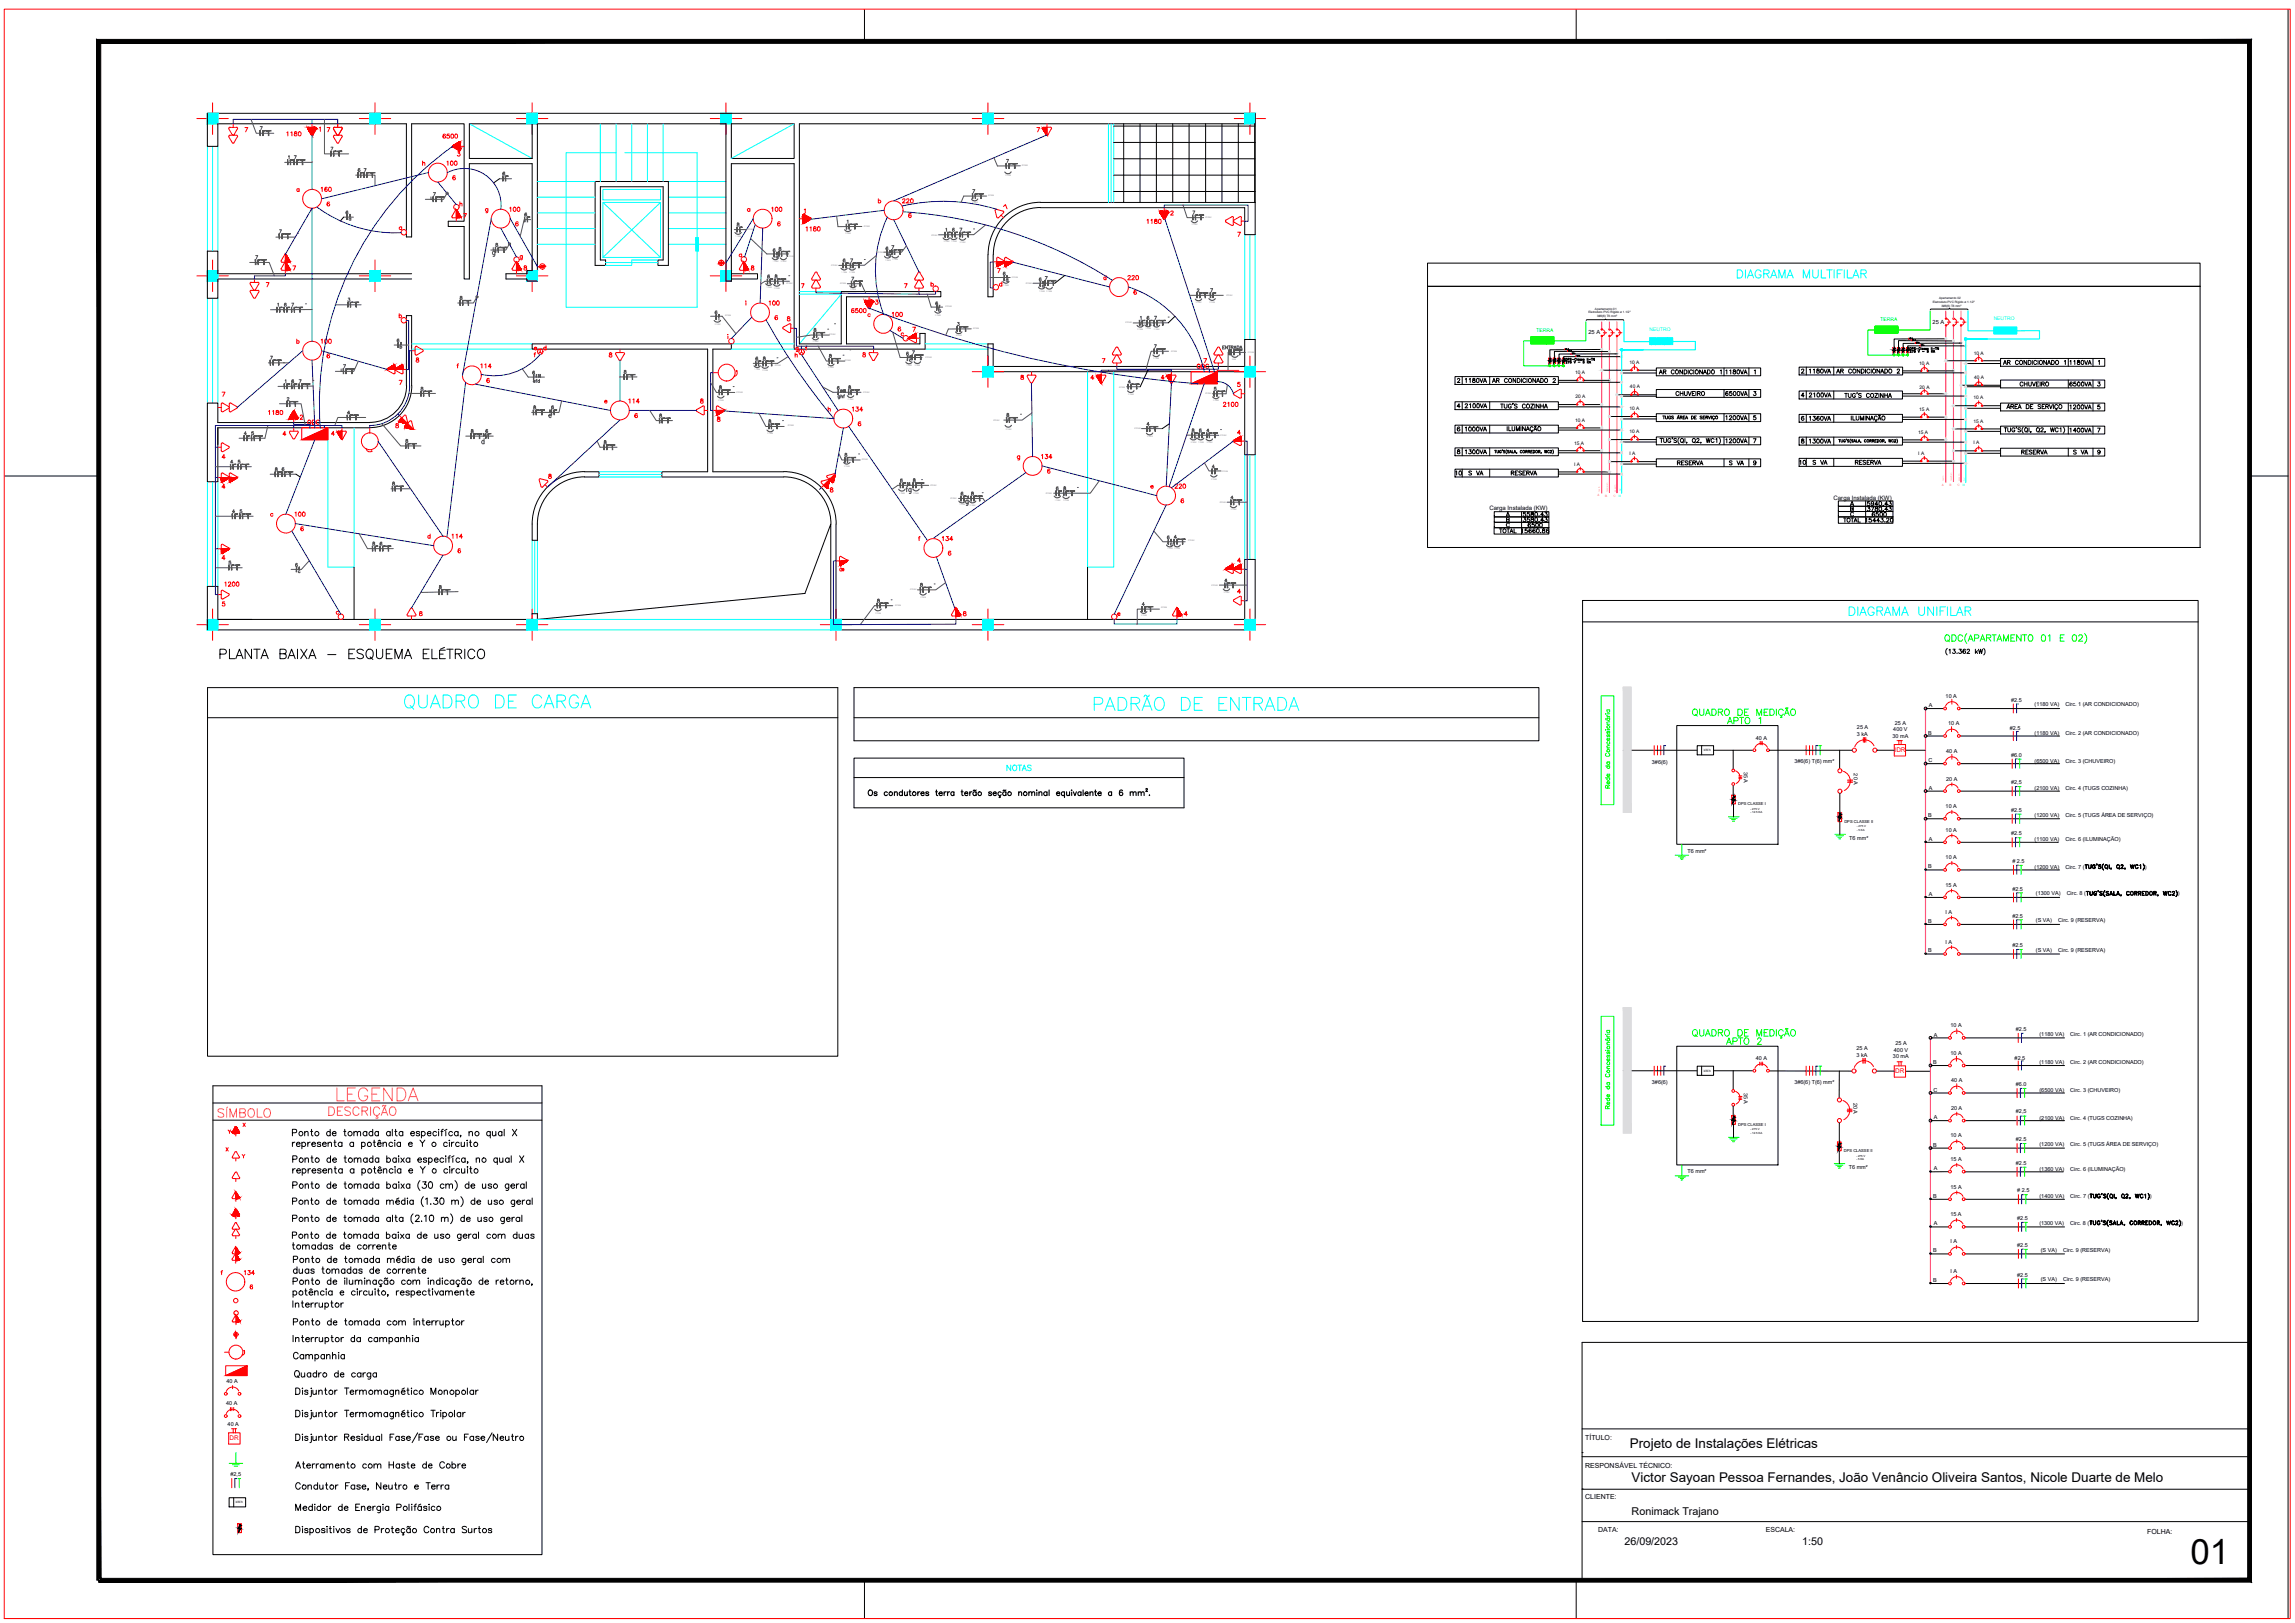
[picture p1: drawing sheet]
<svg xmlns="http://www.w3.org/2000/svg" width="594mm" height="420mm" viewBox="0 0 594 420" stroke-linecap="round" stroke-linejoin="round" font-family="sans-serif">
<defs><g id="words">
<text font-size="9" x="567" y="404.8">01</text>
<text font-size="7.9" fill="#0ff" x="281.9" y="185.2">PADRÃO DE ENTRADA</text>
<text font-size="7.5" fill="#0ff" x="103.4" y="184.9">QUADRO DE CARGA</text>
<text font-size="6.6" fill="#f8991e" x="86.1" y="286.1">LEGENDA</text>
<text font-size="6.2" x="55.7" y="171.8">PLANTA BAIXA - ESQUEMA ELÉTRICO</text>
<text font-size="5.7" fill="#f8991e" x="55" y="290.3">SÍMBOLO</text>
<text font-size="5.3" fill="#0ff" x="477.3" y="160.5">DIAGRAMA UNIFILAR</text>
<text font-size="4.4" fill="#545454" x="236.7" y="129.1" transform="rotate(-90 236.7 129.1)">fg</text>
<text font-size="4.4" fill="#f00" x="115.7" y="140.8">114</text>
<text font-size="4.4" fill="#0ff" x="259.3" y="200.7">NOTAS</text>
<g font-size="4" fill="#f00">
<text x="114.3" y="44.1">100</text>
<text x="81.8" y="50.8">160</text>
<text x="232.5" y="53.6">220</text>
<text x="198.6" y="56.1">100</text>
<text x="290.7" y="73.7">220</text>
<text x="197.9" y="80.1">100</text>
<text x="219.1" y="82.2">6500</text>
<text x="229.7" y="83.3">100</text>
<text x="81.8" y="90">100</text>
<text x="123.1" y="96.3">114</text>
<text x="308.7" y="96.7">QDC</text>
<text x="56.1" y="103.7">7</text>
<text x="161.6" y="105.5">114</text>
<text x="219.4" y="107.6">134</text>
<text x="315.4" y="106.5">2100</text>
<text x="268.5" y="119.9">134</text>
<text x="303" y="127.7">220</text>
<text x="75.1" y="134.8">100</text>
<text x="242.7" y="141.1">134</text>
<text x="62.1" y="331.3">134</text>
</g>
<text font-size="4" fill="#545454" x="130.9" y="56.1">100</text>
<text font-size="4" fill="#00f" x="78.3" y="111.1">QDC</text>
<g font-size="4">
<text x="375.7" y="124.2">10</text>
<text x="378.9" y="124.2">S VA</text>
<text x="464.6" y="121.4">10</text>
<text x="483.3" y="134.8">6500</text>
</g>
<g font-size="3.5" fill="#545454">
<text x="74.8" y="42.3">7</text>
<text x="91.4" y="45.5">6</text>
<text x="250.5" y="51.2">7</text>
<text x="127" y="64.9">8</text>
<text x="200.4" y="66">8</text>
<text x="64.9" y="68.1">7</text>
<text x="199.3" y="73">8</text>
<text x="219.1" y="73.7">7</text>
<text x="268.5" y="75.5">d</text>
<text x="117.8" y="78.7">8</text>
<text x="295.6" y="84">6</text>
<text x="76.2" y="100.2">7</text>
<text x="136.5" y="98.1">6</text>
<text x="73" y="104.8">2</text>
<text x="107.6" y="102.3">8</text>
<text x="141.5" y="106.9">6</text>
<text x="88.5" y="108.3">4</text>
<text x="259.3" y="109">8</text>
<text x="103.7" y="115.7">8</text>
<text x="217.3" y="119.2">8</text>
<text x="231.8" y="125.9">6</text>
<text x="312.6" y="122.4">4</text>
<text x="250.1" y="129.5">8</text>
<text x="274.1" y="128.1">8</text>
<text x="58.9" y="134.1">4</text>
<text x="300.9" y="140.8">6</text>
<text x="75.1" y="147.8">6</text>
<text x="225.8" y="157">8</text>
</g>
<g font-size="3.5" fill="#f00">
<text x="223.3" y="83.3">c</text>
<text x="155.2" y="105.5">e</text>
<text x="296.7" y="127.7">e</text>
<text x="85.7" y="160.2">c</text>
<text x="61.7" y="292.8">X</text>
</g>
<g font-size="3.5">
<text x="376.1" y="118.5">8</text>
<text x="421.9" y="374.7">Projeto de Instalações Elétricas</text>
<text x="422.4" y="383.8">Victor Sayoan Pessoa Fernandes, João Venâncio Oliveira Santos, Nicole Duarte de Melo</text>
</g>
<text font-size="3.1" fill="#545454" x="89.3" y="58.2">a</text>
<g font-size="2.8">
<text x="422.4" y="392.1">Ronimack Trajano</text>
<text x="420.5" y="400">26/09/2023</text>
<text x="466.5" y="400">1:50</text>
</g>
<g font-size="1.8">
<text x="410.3" y="372.8">TÍTULO:</text>
<text x="410.3" y="380">RESPONSÁVEL TÉCNICO:</text>
<text x="410.3" y="388">CLIENTE:</text>
<text x="413.7" y="396.5">DATA:</text>
<text x="457.1" y="396.5">ESCALA:</text>
<text x="555.8" y="397">FOLHA:</text>
</g>
<g font-size="1.6">
<text x="474.6" y="129.3">Carga Instalada (KW)</text>
<text x="385.6" y="132.1">Carga Instalada (KW)</text>
</g>
<g font-size="1.6" fill="#f00">
<text x="490.4" y="194.7">IDR</text>
<text x="490.6" y="277.9">DR</text>
<text x="59.4" y="372.9">DR</text>
</g>
<g font-size="1.5">
<text x="500.3" y="83.8">25 A</text>
<text x="411.2" y="86.6">25 A</text>
</g>
<g font-size="1.4">
<text x="499.3" y="183">A</text>
<text x="503.6" y="180.7">10 A</text>
<text x="520.6" y="181.7">#2.5</text>
<text x="526.7" y="182.9">(1180 VA)</text>
<text x="534.6" y="182.9">Circ. 1 (AR CONDICIONADO)</text>
<text x="454.5" y="191.5">40 A</text>
<text x="480.7" y="190.6">3 kA</text>
<text x="480.7" y="188.8">25 A</text>
<text x="489.9" y="191">30 mA</text>
<text x="490.1" y="189.3">400 V</text>
<text x="490.5" y="187.6">25 A</text>
<text x="499.2" y="190.2">B</text>
<text x="504.3" y="187.8">10 A</text>
<text x="520.2" y="189.1">#2.5</text>
<text x="526.7" y="190.2">(1180 VA)</text>
<text x="534.6" y="190.2">Circ. 2 (AR CONDICIONADO)</text>
<text x="427.6" y="197.7">3#6(6)</text>
<text x="464.5" y="197.5">3#6(6) T(6) mm²</text>
<text x="499.2" y="197.3">C</text>
<text x="503.8" y="194.9">40 A</text>
<text x="520.6" y="195.9">#6.0</text>
<text x="526.7" y="197.4">(6500 VA)</text>
<text x="534.6" y="197.4">Circ. 3 (CHUVEIRO)</text>
<text x="451.4" y="199.8" transform="rotate(90 451.4 199.8)">35 A</text>
<text x="479.9" y="200.2" transform="rotate(90 479.9 200.2)">20 A</text>
<text x="503.8" y="202.1">20 A</text>
<text x="520.6" y="202.9">#2,5</text>
<text x="499.3" y="204.5">A</text>
<text x="503.6" y="209.2">10 A</text>
<text x="526.7" y="204.5">(2100 VA)</text>
<text x="534.6" y="204.5">Circ. 4 (TUGS COZINHA)</text>
<text x="499.2" y="211.6">B</text>
<text x="503.6" y="215.3">10 A</text>
<text x="520.6" y="210.2">#2.5</text>
<text x="526.7" y="211.4">(1200 VA)</text>
<text x="534.6" y="211.4">Circ. 5 (TUGS ÁREA DE SERVIÇO)</text>
<text x="436.8" y="220.7">T6 mm²</text>
<text x="478.7" y="217.3">T6 mm²</text>
<text x="499.3" y="217.6">A</text>
<text x="520.6" y="216.3">#2.5</text>
<text x="526.7" y="217.8">(1100 VA)</text>
<text x="534.6" y="217.8">Circ. 6 (ILUMINAÇÃO)</text>
<text x="499.2" y="224.8">B</text>
<text x="503.6" y="222.5">10 A</text>
<text x="520.9" y="223.4"># 2.5</text>
<text x="526.7" y="224.9">(1200 VA)</text>
<text x="534.6" y="224.9">Circ. 7 (</text>
<text x="555.2" y="224.9">)</text>
<text x="499.3" y="231.9">A</text>
<text x="503.6" y="229.6">15 A</text>
<text x="520.9" y="230.5">#2.5</text>
<text x="527" y="231.8">(1300 VA)</text>
<text x="535" y="231.8">Circ. 8 (</text>
<text x="563.8" y="231.8">)</text>
<text x="499.2" y="238.9">B</text>
<text x="503.6" y="236.6">I A</text>
<text x="520.9" y="237.5">#2.5</text>
<text x="527" y="238.8">(S VA)</text>
<text x="532.8" y="238.8">Circ. 9 (RESERVA)</text>
<text x="503.6" y="244.3">I A</text>
<text x="520.9" y="245.2">#2.5</text>
<text x="499.2" y="246.5">B</text>
<text x="527" y="246.5">(S VA)</text>
<text x="532.8" y="246.5">Circ. 9 (RESERVA)</text>
<text x="500.5" y="268.4">A</text>
<text x="504.9" y="266">10 A</text>
<text x="521.8" y="267">#2.5</text>
<text x="527.9" y="268.2">(1180 VA)</text>
<text x="535.9" y="268.2">Circ. 1 (AR CONDICIONADO)</text>
<text x="454.5" y="274.5">40 A</text>
<text x="480.6" y="271.9">25 A</text>
<text x="480.6" y="273.6">3 kA</text>
<text x="490" y="273.9">30 mA</text>
<text x="490.3" y="272.2">400 V</text>
<text x="490.6" y="270.6">25 A</text>
<text x="500.4" y="275.5">B</text>
<text x="504.9" y="273.1">10 A</text>
<text x="521.5" y="274.3">#2.5</text>
<text x="527.9" y="275.5">(1180 VA)</text>
<text x="535.9" y="275.5">Circ. 2 (AR CONDICIONADO)</text>
<text x="427.6" y="280.7">3#6(6)</text>
<text x="464.5" y="280.5">3#6(6) T(6) mm²</text>
<text x="505.1" y="280.2">40 A</text>
<text x="521.8" y="281.2">#6.0</text>
<text x="451.4" y="282.8" transform="rotate(90 451.4 282.8)">35 A</text>
<text x="479.8" y="285.5" transform="rotate(90 479.8 285.5)">20 A</text>
<text x="500.5" y="282.6">C</text>
<text x="505" y="287.4">20 A</text>
<text x="527.9" y="282.7">(6500 VA)</text>
<text x="535.9" y="282.7">Circ. 3 (CHUVEIRO)</text>
<text x="500.5" y="289.8">A</text>
<text x="521.8" y="288.2">#2,5</text>
<text x="527.9" y="289.8">(2100 VA)</text>
<text x="535.9" y="289.8">Circ. 4 (TUGS COZINHA)</text>
<text x="500.4" y="296.9">B</text>
<text x="504.9" y="294.5">10 A</text>
<text x="521.8" y="295.5">#2.5</text>
<text x="527.9" y="296.7">(1200 VA)</text>
<text x="535.9" y="296.7">Circ. 5 (TUGS ÁREA DE SERVIÇO)</text>
<text x="436.8" y="303.7">T6 mm²</text>
<text x="478.6" y="302.6">T6 mm²</text>
<text x="500.5" y="302.9">A</text>
<text x="504.9" y="300.6">15 A</text>
<text x="521.8" y="301.6">#2.5</text>
<text x="527.9" y="303.1">(1360 VA)</text>
<text x="535.9" y="303.1">Circ. 6 (ILUMINAÇÃO)</text>
<text x="500.4" y="310">B</text>
<text x="504.9" y="307.7">15 A</text>
<text x="522.2" y="308.7"># 2.5</text>
<text x="527.9" y="310.1">(1400 VA)</text>
<text x="535.9" y="310.1">Circ. 7 (</text>
<text x="556.5" y="310.1">)</text>
<text x="500.5" y="317.2">A</text>
<text x="504.9" y="314.9">15 A</text>
<text x="522.2" y="315.8">#2.5</text>
<text x="527.9" y="317.1">(1300 VA)</text>
<text x="535.9" y="317.1">Circ. 8 (</text>
<text x="564.6" y="317.1">)</text>
<text x="504.9" y="321.9">I A</text>
<text x="522.2" y="322.8">#2.5</text>
<text x="500.4" y="324.2">B</text>
<text x="504.9" y="329.5">I A</text>
<text x="528.3" y="324.1">(S VA)</text>
<text x="534" y="324.1">Circ. 9 (RESERVA)</text>
<text x="500.4" y="331.9">B</text>
<text x="522.2" y="330.5">#2.5</text>
<text x="528.3" y="331.7">(S VA)</text>
<text x="534" y="331.7">Circ. 9 (RESERVA)</text>
<text x="58.6" y="358.1">40 A</text>
<text x="58.5" y="363.8">40 A</text>
<text x="58.9" y="369.2">40 A</text>
<text x="59.6" y="382.2">#2,5</text>
</g>
<g font-size="1.3" fill="#0f0">
<text x="486.8" y="83.2">TERRA</text>
<text x="397.7" y="85.9">TERRA</text>
</g>
<g font-size="1.3" fill="#0ff">
<text x="516.1" y="82.9">NEUTRO</text>
<text x="427" y="85.7">NEUTRO</text>
</g>
<g font-size="1.3">
<text x="421.8" y="94.2">10 A</text>
<text x="496.8" y="94.4">10 A</text>
<text x="510.9" y="91.8">10 A</text>
<text x="407.8" y="96.9">10 A</text>
<text x="421.9" y="100.5">40 A</text>
<text x="496.9" y="100.7">20 A</text>
<text x="511" y="98.1">40 A</text>
<text x="407.8" y="103.1">20 A</text>
<text x="421.8" y="106.2">10 A</text>
<text x="496.8" y="106.4">15 A</text>
<text x="510.9" y="103.4">10 A</text>
<text x="407.8" y="109.1">10 A</text>
<text x="421.8" y="112.2">10 A</text>
<text x="496.5" y="112.4">15 A</text>
<text x="510.9" y="109.4">15 A</text>
<text x="407.5" y="115.2">15 A</text>
<text x="421.8" y="117.9">I A</text>
<text x="496.6" y="117.7">I A</text>
<text x="510.9" y="115.1">I A</text>
<text x="407.5" y="120.5">I A</text>
</g>
<g font-size="1.1">
<text x="449.9" y="208.4">DPS CLASSE I</text>
<text x="477.4" y="212.9">DPS CLASSE II</text>
<text x="449.9" y="291.4">DPS CLASSE I</text>
<text x="477.3" y="298.2">DPS CLASSE II</text>
</g>
<g font-size=".8">
<text x="501.9" y="77.4">Apartamento 02</text>
<text x="411.2" y="81.2">Eletroduto PVC Rígido ø 1.1/2&quot;</text>
<text x="412.9" y="80.2">Apartamento 01</text>
<text x="413.4" y="82.2">3#6(6) T6 mm²</text>
<text x="500.3" y="78.4">Eletroduto PVC Rígido ø 1.1/2&quot;</text>
<text x="502.5" y="79.4">3#6(6) T6 mm²</text>
<text x="441" y="194.5">kW.h</text>
<text x="441" y="277.5">kW.h</text>
<text x="61" y="389.2">kW.h</text>
</g>
<g font-size=".8" fill="#f0f">
<text x="502.6" y="125.7">A</text>
<text x="504.7" y="125.8">B</text>
<text x="506.7" y="125.8">C</text>
<text x="413.6" y="128.5">A</text>
<text x="415.5" y="128.6">B</text>
<text x="417.7" y="128.6">C</text>
</g>
<g font-size=".8" fill="#0ff">
<text x="508.1" y="125.8">N</text>
<text x="419" y="128.6">N</text>
</g>
<g font-size=".7">
<text x="453.1" y="209.6">- 275 V</text>
<text x="453.1" y="210.5">- 12.5 KA</text>
<text x="480.7" y="214.2">- 275 V</text>
<text x="480.7" y="215.1">- 5 KA</text>
<text x="453.1" y="292.7">- 275 V</text>
<text x="453.1" y="293.5">- 12.5 KA</text>
<text x="480.5" y="299.5">- 275 V</text>
<text x="480.5" y="300.3">- 5 KA</text>
</g>
<g font-size=".6" fill="#545454">
<text x="260.3" y="45.7">2.5MM</text>
<text x="264.5" y="43">∅20MM</text>
<text x="251.6" y="52.7">2.5MM</text>
<text x="255.8" y="50.8">∅20MM</text>
<text x="193.5" y="59.6">∅20MM</text>
<text x="223.6" y="58.8">∅20MM</text>
<text x="308.5" y="58.3">2.5MM</text>
<text x="312" y="56.5">∅20MM</text>
<text x="190.4" y="61.3">1.5MM</text>
<text x="218.8" y="60.6">2.5MM</text>
<text x="227.1" y="65.5">∅20MM</text>
<text x="241.1" y="61.1">∅20MM</text>
<text x="244.3" y="62.7">2.5MM</text>
<text x="246.2" y="62.7">1.5MM</text>
<text x="248.5" y="62.9">2.5MM</text>
<text x="200.1" y="67.9">1.5MM</text>
<text x="202.1" y="67.9">2.5MM</text>
<text x="204" y="66.5">∅20MM</text>
<text x="215.2" y="68.9">∅20MM</text>
<text x="217.8" y="70.6">1.5MM</text>
<text x="219.9" y="70.6">2.5MM</text>
<text x="229.1" y="67.5">1.5MM</text>
<text x="231.1" y="67.4">2.5MM</text>
<text x="262" y="71.9">∅20MM</text>
<text x="198.4" y="74.6">1.5MM</text>
<text x="200.4" y="74.8">2.5MM</text>
<text x="203.6" y="73.6">∅20MM</text>
<text x="217.5" y="73.5">∅20MM</text>
<text x="220.1" y="75.1">2.5MM</text>
<text x="259.7" y="74">1.5MM</text>
<text x="265.5" y="73.5">∅20MM</text>
<text x="269" y="75.5">1.5MM</text>
<text x="270.9" y="75.5">2.5MM</text>
<text x="317.5" y="76.7">∅20MM</text>
<text x="187.7" y="81.9">∅20MM</text>
<text x="242.1" y="81.7">2.5MM</text>
<text x="244.8" y="79.5">∅20MM</text>
<text x="291.4" y="83.7">∅20MM</text>
<text x="309.5" y="78.5">2.5MM</text>
<text x="313.1" y="78.4">2.5MM</text>
<text x="185" y="84.1">2.5MM</text>
<text x="210.4" y="88.6">2.5MM</text>
<text x="214.7" y="86.7">∅20MM</text>
<text x="247.5" y="87.1">6.0MM</text>
<text x="251.9" y="85.3">∅20MM</text>
<text x="294.5" y="85.4">2.5MM</text>
<text x="296.5" y="85.3">1.5MM</text>
<text x="298.7" y="85.3">2.5MM</text>
<text x="195.3" y="95.8">1.5MM</text>
<text x="200.5" y="94.9">∅20MM</text>
<text x="214.4" y="95.4">2.5MM</text>
<text x="218.7" y="93.5">∅20MM</text>
<text x="234.6" y="94.9">1.5MM</text>
<text x="236.8" y="94.8">2.5MM</text>
<text x="239.6" y="92.6">∅20MM</text>
<text x="298.6" y="93">2.5MM</text>
<text x="303.1" y="91">∅20MM</text>
<text x="319" y="93.2">6MM</text>
<text x="323" y="91.3">∅20MM</text>
<text x="190.7" y="101.7">∅20MM</text>
<text x="197.4" y="96.1">2.5MM</text>
<text x="223.5" y="101.6">∅20MM</text>
<text x="289.7" y="100.4">∅20MM</text>
<text x="185.9" y="103.7">2.5MM</text>
<text x="219.5" y="103.6">2.5MM</text>
<text x="292.1" y="102.3">2.5MM</text>
<text x="312" y="102.1">∅20MM</text>
<text x="314.1" y="103.9">2.5MM</text>
<text x="198.7" y="112.5">2.5MM</text>
<text x="203.9" y="110.4">∅20MM</text>
<text x="257.1" y="108.9">∅20MM</text>
<text x="260.3" y="111.3">2.5MM</text>
<text x="293.7" y="111.2">∅20MM</text>
<text x="296.9" y="113.2">2.5MM</text>
<text x="315.9" y="112.8">∅20MM</text>
<text x="223.1" y="119.2">∅20MM</text>
<text x="308.2" y="114.6">2.5MM</text>
<text x="310.1" y="114.6">1.5MM</text>
<text x="312.4" y="114.8">2.5MM</text>
<text x="218.5" y="120.8">2.5MM</text>
<text x="240.8" y="125.7">∅20MM</text>
<text x="313.5" y="124.2">2.5MM</text>
<text x="316.3" y="122.1">∅20MM</text>
<text x="232.8" y="127.8">1.5MM</text>
<text x="236.4" y="127.8">2.5MM</text>
<text x="246" y="129.2">∅20MM</text>
<text x="248.4" y="130.9">1.5MM</text>
<text x="251.1" y="130.9">2.5MM</text>
<text x="270.7" y="127.8">∅20MM</text>
<text x="273" y="129.6">1.5MM</text>
<text x="275.3" y="129.8">2.5MM</text>
<text x="315.7" y="130.1">∅20MM</text>
<text x="318.6" y="132.1">2.5MM</text>
<text x="302.1" y="142.2">1.5MM</text>
<text x="304" y="142.2">2.5MM</text>
<text x="307.6" y="140.2">∅20MM</text>
<text x="235.6" y="152.9">∅20MM</text>
<text x="238.3" y="154.7">2.5MM</text>
<text x="313.6" y="151.7">∅20MM</text>
<text x="316.8" y="153.6">2.5MM</text>
<text x="226.6" y="158.8">2.5MM</text>
<text x="231.7" y="156.9">∅20MM</text>
<text x="295.4" y="159.5">2.5MM</text>
<text x="300.6" y="157.5">∅20MM</text>
</g>
<g font-size=".4" fill="#f0f">
<text x="503.2" y="124.5" transform="rotate(-90 503.2 124.5)">PRETO</text>
<text x="505.2" y="124.5" transform="rotate(-90 505.2 124.5)">VERMELHO</text>
<text x="507.3" y="124.5" transform="rotate(-90 507.3 124.5)">BRANCO</text>
<text x="414.1" y="127.3" transform="rotate(-90 414.1 127.3)">PRETO</text>
<text x="416.2" y="127.3" transform="rotate(-90 416.2 127.3)">VERMELHO</text>
<text x="418.3" y="127.3" transform="rotate(-90 418.3 127.3)">BRANCO</text>
</g>
<g font-size=".4" fill="#0ff">
<text x="508.6" y="124.4" transform="rotate(-90 508.6 124.4)">Azul</text>
<text x="419.5" y="127.2" transform="rotate(-90 419.5 127.2)">Azul</text>
</g>
</g></defs>
<!-- layer: ARQ-FOLHA -->
<g fill="none" stroke="#000" stroke-width=".26">
<path d="M223.8 2.4v8.3M408 2.4v8.3M592.3 2.4v416.6M1.1 123.2h24.5M582.3 123.2h10M582.3 347.5h-172.8v61.6M409.5 376h.1M409.5 377.1h172.8M409.5 369.9h172.8M409.5 385.4h.1M409.5 393.9h172.8M409.5 385.5h172.8"/>
<path d="M223.8 409.1v9.9M408 409.1v9.9"/>
</g>
<path d="M25.6 408.6v1l556.2-1zM25.6 409.6l556.2-1 1 1zM581.8 11.2v397.4l1 1zM582.8 10.2v399.4l-1-398.4zM26.1 11.2h555.7l1-1zM25.1 10.2h557.7l-556.7 1zM25.1 10.2l1 398.9v-397.9zM25.1 10.2l1 398.9h-1z" fill="#000" stroke="#000" stroke-width=".26"/>
<!-- layer: VISTA FRONTAL -->
<path d="M369.5 74.1h200v67.6h-200zM369.5 68.1h200v6h-200z" fill="none" stroke="#000" stroke-width=".26"/>
<!-- layer: PDF3_DI-Barramento Fase 1 -->
<path d="M414.6 83.3v1.8M414.6 87.2v40.5M416.6 83.3v1.8M418.5 83.3v1.8M503.7 80.5v1.9M503.7 84.4v40.5M505.7 80.5v1.9M507.6 80.5v1.9" fill="none" stroke="#f0f" stroke-width=".3"/>
<!-- layer: PDF3_DIAGRAMA -->
<g fill="none" stroke="#f00" stroke-width=".26">
<path d="M400.9 92.7h.6v1.4h-.6zM402.1 92.7h.6v1.4h-.6zM403.3 92.7h.6v1.4h-.6zM404.5 92.7h.5v1.4h-.5zM404.9 90.5h.1M405.1 90.3v.2M405.2 90.5h.1M405.2 90.4h-.2M405.6 91h.1M405.8 90.8v.1M405.9 91h.1M405.9 90.9h-.2"/>
<path d="M406.6 91.7h.1M406.7 91.4v.2M406.9 91.6h-.3M406.9 91.7h.1M407.8 92.3h.1M408 92.1v.1M408.1 92.3h.1M408.1 92.2h-.2M409 96.9v1.3M409.8 98.1a.83 .83 0 0 0-.7-.5 .83 .83 0 0 0-.8 .6M415 85.4a.83 .83 0 0 1 0 1.4M415 86.1h.9"/>
<path d="M417 85.4a.83 .83 0 0 1 0 1.4M417 86.1h.9M418.9 85.4a.83 .83 0 0 1 .1 1.4M419 86.1h.8M423.1 94.4v1.2M423.9 95.5a.83 .83 0 0 0-.8-.5 .83 .83 0 0 0-.7 .5M490 90h.6v1.4h-.6zM491.2 90h.5v1.4h-.5zM492.3 90h.6v1.4h-.6zM493.5 90h.6v1.4h-.6zM494 87.8h.1M494.2 87.5v.2"/>
<path d="M494.3 87.8h.1M494.3 87.7h-.3M494.7 88.2h.1M494.8 88v.1M495 88.2h.1M495 88.1h-.3M495.7 88.9h.1M495.9 88.7v.1M496 88.9h.1M496 88.8h-.3M496.9 89.5h.1M497.1 89.3v.2"/>
<path d="M497.2 89.5h.1M497.2 89.4l-.2 .1M498.1 94.5v1.3M498.9 95.6a.83 .83 0 0 0-.8-.4 .83 .83 0 0 0-.7 .5M504.1 82.6a.83 .83 0 0 1 .1 1.4M504.1 83.4h.9M506 82.6a.83 .83 0 0 1 .1 1.4M506.1 83.4h.8M508 82.6a.83 .83 0 0 1 .1 1.4M508 83.4h.9M512.2 91.9v1.3M512.2 98.2v1.3"/>
<path d="M513 99.4a.83 .83 0 0 0-.8-.5 .83 .83 0 0 0-.8 .5M513 93a.83 .83 0 0 0-.8-.5 .83 .83 0 0 0-.8 .6M409 103.5v.8M409 109.5v.9M409.1 115.4v.8M409.8 116.3a.83 .83 0 0 0-.7-.5 .83 .83 0 0 0-.8 .5M409.8 110.4a.83 .83 0 0 0-.7-.5 .83 .83 0 0 0-.8 .6M409.8 104.4a.83 .83 0 0 0-.7-.5 .83 .83 0 0 0-.8 .5M423.1 106.6v.8M423.1 112.6v.8M423.1 118.2v.8M423.1 100.7v1.2"/>
<path d="M423.9 107.5a.83 .83 0 0 0-.8-.5 .83 .83 0 0 0-.7 .5M423.9 119.1a.83 .83 0 0 0-.8-.5 .83 .83 0 0 0-.7 .6M423.9 113.4a.83 .83 0 0 0-.8-.5 .83 .83 0 0 0-.7 .6M423.9 101.8a.83 .83 0 0 0-.8-.5 .83 .83 0 0 0-.7 .6M498.1 100.7v.9M498.1 106.7v.9M498.1 112.6v.9M498.1 118.1v.9M498.9 113.5a.83 .83 0 0 0-.8-.5 .83 .83 0 0 0-.7 .6M498.9 119a.83 .83 0 0 0-.8-.5 .83 .83 0 0 0-.7 .6M498.9 107.6a.83 .83 0 0 0-.8-.5 .83 .83 0 0 0-.7 .6M498.9 101.6a.83 .83 0 0 0-.8-.5 .83 .83 0 0 0-.7 .5"/>
<path d="M512.2 103.8v.8M512.2 109.8v.8M512.2 115.4v.9M513 104.7a.83 .83 0 0 0-.8-.5 .83 .83 0 0 0-.8 .5M513 116.3a.83 .83 0 0 0-.8-.4 .83 .83 0 0 0-.8 .5M513 110.7a.83 .83 0 0 0-.8-.5 .83 .83 0 0 0-.8 .5M409.1 120.9v.8M409.8 121.8a.83 .83 0 0 0-.7-.5 .83 .83 0 0 0-.8 .5M449.3 199.6a1.76 1.76 0 0 1 1.1 1.6 1.76 1.76 0 0 1-1 1.6M455.6 191.9v.9M455.9 192v.8M456.2 192v.8"/>
<path d="M457.5 193.5a1.76 1.76 0 0 0-1.7-1.1 1.76 1.76 0 0 0-1.5 1.2M477.2 199.7a2.69 2.69 0 0 1 1.8 2.4 2.69 2.69 0 0 1-1.6 2.5M482.3 190.9v1.3M482.6 190.9v1.3M483 190.9v1.3M485.1 193.1a2.69 2.69 0 0 0-2.6-1.6 2.69 2.69 0 0 0-2.4 1.8M490.3 192.7h3v3h-3zM491.1 191.7h1.3M491.5 191.7v1M492.1 191.7v1M505.2 188.1v1.3M505.2 181v1.3"/>
<path d="M505.2 195.3v1.3M506.9 196.9a1.76 1.76 0 0 0-1.7-1 1.76 1.76 0 0 0-1.6 1.2M506.9 189.8a1.76 1.76 0 0 0-1.7-1 1.76 1.76 0 0 0-1.6 1.1M506.9 182.7a1.76 1.76 0 0 0-1.7-1 1.76 1.76 0 0 0-1.6 1.1M450.1 201.3h.8M450.1 201.6h.8M450.1 200.9h.8M478.3 202.2h1.3M478.3 201.9h1.3M478.3 202.5h1.3M505.2 202.6v.9M505.2 209.8v.8"/>
<path d="M505.2 215.9v.8M506.9 211.2a1.76 1.76 0 0 0-1.7-1 1.76 1.76 0 0 0-1.6 1.1M506.9 204a1.76 1.76 0 0 0-1.7-1 1.76 1.76 0 0 0-1.6 1.2M506.9 217.3a1.76 1.76 0 0 0-1.7-1 1.76 1.76 0 0 0-1.6 1.1M505.2 230.2v.8M505.2 237.1v.9M505.2 223v.9M506.9 231.6a1.76 1.76 0 0 0-1.7-1.1 1.76 1.76 0 0 0-1.6 1.2M506.9 238.5a1.76 1.76 0 0 0-1.7-1 1.76 1.76 0 0 0-1.6 1.2M506.9 224.4a1.76 1.76 0 0 0-1.7-1 1.76 1.76 0 0 0-1.6 1.2M505.2 244.8v.8M506.9 246.2a1.76 1.76 0 0 0-1.7-1 1.76 1.76 0 0 0-1.6 1.2"/>
<path d="M455.5 275v.8M455.9 275v.8M456.3 275v.8M457.5 276.4a1.76 1.76 0 0 0-1.7-1 1.76 1.76 0 0 0-1.5 1.2M482.2 274v1.3M482.5 274v1.3M482.9 274v1.3M485 276.1a2.69 2.69 0 0 0-2.6-1.5 2.69 2.69 0 0 0-2.4 1.7M490.3 275.9h3v2.9h-3zM491.1 274.9h1.3M491.5 274.9v1M492.1 274.9v1"/>
<path d="M506.4 273.4v1.3M506.5 266.3v1.3M508.1 275.1a1.76 1.76 0 0 0-1.6-1 1.76 1.76 0 0 0-1.6 1.1M508.1 267.9a1.76 1.76 0 0 0-1.6-1 1.76 1.76 0 0 0-1.6 1.2M449.3 282.6a1.76 1.76 0 0 1 1.1 1.5 1.76 1.76 0 0 1-1 1.7M450.1 284.3h.8M450.1 284.6h.8M450.1 283.8h.8M477.1 284.9a2.69 2.69 0 0 1 1.7 2.4 2.69 2.69 0 0 1-1.5 2.6M478.2 287.4h1.2M478.2 287.1h1.2M478.2 287.8h1.2"/>
<path d="M506.5 280.5v1.3M506.5 287.9v.9M506.5 295.1v.8M508.1 296.5a1.76 1.76 0 0 0-1.6-1.1 1.76 1.76 0 0 0-1.6 1.2M508.1 289.3a1.76 1.76 0 0 0-1.6-1 1.76 1.76 0 0 0-1.6 1.2M508.1 282.2a1.76 1.76 0 0 0-1.6-1 1.76 1.76 0 0 0-1.6 1.1M506.4 315.4v.9M506.5 301.2v.8M506.5 308.3v.8M508.1 316.9a1.76 1.76 0 0 0-1.6-1 1.76 1.76 0 0 0-1.6 1.1M508.1 302.6a1.76 1.76 0 0 0-1.6-1.1 1.76 1.76 0 0 0-1.6 1.2M508.1 309.7a1.76 1.76 0 0 0-1.6-1 1.76 1.76 0 0 0-1.6 1.2"/>
<path d="M506.4 322.4v.9M506.4 330.1v.8M508.1 323.8a1.76 1.76 0 0 0-1.6-1 1.76 1.76 0 0 0-1.6 1.2M508.1 331.5a1.76 1.76 0 0 0-1.6-1 1.76 1.76 0 0 0-1.6 1.2M60.2 358.7v.8M59.2 370.9h2.9v2.9h-2.9zM59.6 364.4v.8M59.9 369.9h1.4M60 364.4v.8M60.4 369.9v1M60.5 364.4v.8M61 369.9v1"/>
<path d="M61.8 360.1a1.76 1.76 0 0 0-1.7-1 1.76 1.76 0 0 0-1.5 1.1M61.8 365.8a1.76 1.76 0 0 0-1.7-1 1.76 1.76 0 0 0-1.5 1.2"/>
<circle cx="408.2" cy="98.4" r=".19"/>
<circle cx="409.9" cy="98.4" r=".19"/>
<circle cx="414.6" cy="85.3" r=".19"/>
<circle cx="414.6" cy="87" r=".19"/>
<circle cx="416.6" cy="85.3" r=".19"/>
<circle cx="416.6" cy="87" r=".19"/>
<circle cx="418.6" cy="87" r=".19"/>
<circle cx="418.6" cy="85.3" r=".19"/>
<circle cx="422.3" cy="95.8" r=".19"/>
<circle cx="424" cy="95.8" r=".19"/>
<circle cx="497.3" cy="96" r=".19"/>
<circle cx="499" cy="96" r=".19"/>
<circle cx="503.7" cy="82.5" r=".19"/>
<circle cx="503.7" cy="84.2" r=".19"/>
<circle cx="505.7" cy="84.2" r=".19"/>
<circle cx="505.7" cy="82.5" r=".19"/>
<circle cx="507.6" cy="84.2" r=".19"/>
<circle cx="507.6" cy="82.5" r=".19"/>
<circle cx="511.4" cy="99.7" r=".19"/>
<circle cx="511.4" cy="93.4" r=".19"/>
<circle cx="513.1" cy="99.7" r=".19"/>
<circle cx="513.1" cy="93.4" r=".19"/>
<circle cx="408.2" cy="116.6" r=".19"/>
<circle cx="408.2" cy="104.7" r=".19"/>
<circle cx="408.2" cy="110.8" r=".19"/>
<circle cx="409.9" cy="110.8" r=".19"/>
<circle cx="409.9" cy="104.7" r=".19"/>
<circle cx="409.9" cy="116.6" r=".19"/>
<circle cx="422.3" cy="107.8" r=".19"/>
<circle cx="422.3" cy="113.8" r=".19"/>
<circle cx="422.3" cy="119.4" r=".19"/>
<circle cx="422.3" cy="102.2" r=".19"/>
<circle cx="424" cy="107.8" r=".19"/>
<circle cx="424" cy="113.8" r=".19"/>
<circle cx="424" cy="102.2" r=".19"/>
<circle cx="424" cy="119.4" r=".19"/>
<circle cx="497.3" cy="119.4" r=".19"/>
<circle cx="497.3" cy="108" r=".19"/>
<circle cx="497.3" cy="113.9" r=".19"/>
<circle cx="497.3" cy="101.9" r=".19"/>
<circle cx="499" cy="101.9" r=".19"/>
<circle cx="499" cy="113.9" r=".19"/>
<circle cx="499" cy="108" r=".19"/>
<circle cx="499" cy="119.4" r=".19"/>
<circle cx="511.4" cy="105" r=".19"/>
<circle cx="511.4" cy="116.7" r=".19"/>
<circle cx="511.4" cy="111" r=".19"/>
<circle cx="513.1" cy="111" r=".19"/>
<circle cx="513.1" cy="116.7" r=".19"/>
<circle cx="513.1" cy="105" r=".19"/>
<circle cx="408.2" cy="122.1" r=".19"/>
<circle cx="409.9" cy="122.1" r=".19"/>
<circle cx="448.7" cy="199.5" r=".36"/>
<circle cx="454.1" cy="194.2" r=".36"/>
<circle cx="457.6" cy="194.2" r=".36"/>
<circle cx="476.3" cy="199.5" r=".53"/>
<circle cx="480" cy="194.2" r=".53"/>
<circle cx="485.3" cy="194.2" r=".53"/>
<circle cx="503.5" cy="190.5" r=".36"/>
<circle cx="503.5" cy="197.7" r=".36"/>
<circle cx="503.5" cy="183.4" r=".36"/>
<circle cx="507" cy="197.7" r=".36"/>
<circle cx="507" cy="190.5" r=".36"/>
<circle cx="507" cy="183.4" r=".36"/>
<circle cx="448.7" cy="203" r=".36"/>
<circle cx="476.3" cy="204.8" r=".53"/>
<circle cx="503.5" cy="211.9" r=".36"/>
<circle cx="503.5" cy="218" r=".36"/>
<circle cx="503.5" cy="204.8" r=".36"/>
<circle cx="507" cy="218" r=".36"/>
<circle cx="507" cy="204.8" r=".36"/>
<circle cx="507" cy="211.9" r=".36"/>
<circle cx="503.5" cy="232.3" r=".36"/>
<circle cx="503.5" cy="225.2" r=".36"/>
<circle cx="503.5" cy="239.3" r=".36"/>
<circle cx="507" cy="232.3" r=".36"/>
<circle cx="507" cy="239.3" r=".36"/>
<circle cx="507" cy="225.2" r=".36"/>
<circle cx="503.5" cy="247" r=".36"/>
<circle cx="507" cy="247" r=".36"/>
<circle cx="454.1" cy="277.2" r=".36"/>
<circle cx="457.6" cy="277.2" r=".36"/>
<circle cx="479.9" cy="277.3" r=".53"/>
<circle cx="485.2" cy="277.3" r=".53"/>
<circle cx="504.8" cy="268.7" r=".36"/>
<circle cx="504.8" cy="275.8" r=".36"/>
<circle cx="508.3" cy="275.8" r=".36"/>
<circle cx="508.3" cy="268.7" r=".36"/>
<circle cx="448.7" cy="282.4" r=".36"/>
<circle cx="448.7" cy="286" r=".36"/>
<circle cx="476.1" cy="284.8" r=".53"/>
<circle cx="476.1" cy="290.1" r=".53"/>
<circle cx="504.8" cy="290.1" r=".36"/>
<circle cx="504.8" cy="282.9" r=".36"/>
<circle cx="504.8" cy="297.2" r=".36"/>
<circle cx="508.3" cy="290.1" r=".36"/>
<circle cx="508.3" cy="282.9" r=".36"/>
<circle cx="508.3" cy="297.2" r=".36"/>
<circle cx="504.8" cy="317.6" r=".36"/>
<circle cx="504.8" cy="303.3" r=".36"/>
<circle cx="504.8" cy="310.5" r=".36"/>
<circle cx="508.3" cy="317.6" r=".36"/>
<circle cx="508.3" cy="303.3" r=".36"/>
<circle cx="508.3" cy="310.5" r=".36"/>
<circle cx="504.8" cy="324.6" r=".36"/>
<circle cx="504.8" cy="332.3" r=".36"/>
<circle cx="508.3" cy="332.3" r=".36"/>
<circle cx="508.3" cy="324.6" r=".36"/>
<circle cx="58.4" cy="366.6" r=".36"/>
<circle cx="58.4" cy="360.8" r=".36"/>
<circle cx="62" cy="360.8" r=".36"/>
<circle cx="62" cy="366.6" r=".36"/>
</g>
<!-- layer: PDF3_DI-Barramento Fase 2 -->
<path d="M416.6 87.2v40.3M505.7 84.4v40.3" fill="none" stroke="#f0f" stroke-width=".3"/>
<!-- layer: PDF3_DI-Barramento Fase 3 -->
<path d="M418.5 87.2v40.4v-4.9M507.6 84.4v40.4v-4.8" fill="none" stroke="#f0f" stroke-width=".3"/>
<!-- layer: PDF3_COTA -->
<g fill="none" stroke="#000" stroke-width=".26">
<path d="M376.6 97.5h26.8v2h-26.8zM378.5 97.5v2M385.6 97.5v2M403.4 98.5h4.7M414.7 95.8h7.6M419.8 96.6h9M424 95.8h4.8M428.8 95.3h27v2h-27zM446.3 95.3v2M452.7 95.3v2M465.7 95h26.8v2.1h-26.8zM467.6 95v2.1"/>
<path d="M474.7 95v2.1M492.5 96h4.6M503.8 93.4h7.5M507.6 99.7h10.3M508.8 94.1h9M513.1 93.4h4.8M517.9 92.8h26.9v2h-26.9zM517.9 98.4h26.9v2h-26.9zM535.4 92.8v2M535.4 98.4v2M541.8 92.8v2M541.8 98.4v2"/>
<path d="M376.6 104h26.8v2h-26.8zM376.6 110.1h26.8v2h-26.8zM376.6 116h26.8v2h-26.8zM378.5 104v2M378.5 110.1v2M385.6 104v2M385.6 110.1v2M385.6 116v2M403.4 104.7h4.8M403.4 105.3h16.3M403.4 110.8h4.8M403.4 111.3h16.3"/>
<path d="M403.4 116.7h4.8M403.4 117.2h16.3M409.9 104.7h4.7M409.9 110.8h4.7M409.9 116.7h4.7M416.6 119.5h5.7M416.6 107.8h5.7M416.6 113.8h5.7M418.5 102.2h10.3M419.7 108.5h9.1M419.7 114.4h9.1M419.7 102.6h9.1"/>
<path d="M423.7 113.8h5.1M424 107.8h4.8M424 119.5h4.8M428.8 100.8h27v2.1h-27zM428.8 107.1h27v2h-27zM428.8 113.1h27v2h-27zM428.8 118.8h27v2h-27zM446.3 100.8v2.1M446.3 107.1v2M446.3 113.1v2M446.3 118.8v2M452.7 100.8v2.1"/>
<path d="M452.7 107.1v2M452.7 113.1v2M452.7 118.8v2M465.7 101.2h26.8v2.1h-26.8zM465.7 107.3h26.8v2h-26.8zM465.7 113.2h26.8v2h-26.8zM465.7 118.7h26.8v2h-26.8zM467.6 101.2v2.1M467.6 107.3v2M467.6 113.2v2M474.7 101.2v2.1M474.7 107.3v2"/>
<path d="M474.7 113.2v2M474.7 118.7v2M492.5 101.9h4.8M492.5 102.5h16.3M492.5 108h4.8M492.5 108.6h16.3M492.5 113.9h4.8M492.5 114.5h16.3M492.5 119.4h4.8M499 101.9h4.7M499 108h4.7M499 113.9h4.7"/>
<path d="M499 119.4h6.7M505.7 105h5.6M505.7 111h5.6M505.7 116.7h5.6M508.7 119.9l-16.2 .1M508.8 105.7h9.1M508.8 111.7h9.1M508.8 117.3h9.1M508.8 100.1h9M512.7 111h5.2M513 105h4.9M513 116.7h4.9"/>
<path d="M517.9 104.4h26.9v2h-26.9zM517.9 110.3h26.9v2.1h-26.9zM517.9 116h26.9v2.1h-26.9zM535.4 104.4v2M535.4 110.3v2.1M535.4 116v2.1M541.8 104.4v2M541.8 110.3v2.1M541.8 116v2.1M376.6 121.5h26.8v2h-26.8zM386.8 136.6h14.1v1.7h-14.1zM386.8 132.5h14.1v1.3h-14.1z"/>
<path d="M386.8 133.8h14.1v1.4h-14.1zM386.8 135.2h14.1v1.4h-14.1zM393.9 132.5v5.8M403.4 122.2h4.8M403.4 122.7h16.3M409.9 122.2h6.7M419.7 120.1h9.1M475.9 129.7h14.1v1.4h-14.1zM475.9 131.1h14.1v1.3h-14.1zM475.9 132.4h14.1v1.4h-14.1zM475.9 133.8h14.1v1.7h-14.1zM482.9 129.7v5.8"/>
<path d="M420.2 194.2h19.1M439.3 193h4.3v2.4h-4.3zM440.5 193v2.4M443.6 194.2h10.2M448.6 194.2v4.9M476.2 194.2v4.8M498.8 183.4h4.3M498.8 190.5h4.3M498.8 197.7h4.3M507.4 183.4h25.7M507.4 190.5h25.7M507.4 197.7h25.7"/>
<path d="M448.7 208.1v3.4M476.2 212.7v3.3M498.4 218.1h4.7M498.6 212h4.5M498.8 204.8h4.3M507.4 204.8h25.7M507.4 212h25.7M507.4 218.1h25.4M498.6 225.2h4.5M498.6 232.3h4.5M498.6 239.3h4.5M507.4 225.2h25.7"/>
<path d="M507.4 232.3h25.7M507.4 239.3h25.7M498.6 247h4.5M507.4 247h25.7M420.2 277.2h19.1M439.3 276h4.3v2.4h-4.3zM440.5 276v2.4M443.6 277.2h10.2M448.6 277.2v4.9M476.1 277.3v7M500 268.7h4.4M500 275.8h4.4"/>
<path d="M508.6 268.7h25.8M508.6 275.8h25.8M448.7 291.1v3.3M476.1 297.9v3.3M499.9 297.2h4.5M500 283h4.4M500 290.1h4.4M508.6 283h25.8M508.6 290.1h25.8M508.6 297.2h25.8M499.8 310.5h4.6M499.8 317.6h4.6"/>
<path d="M504.4 303.3l-4.7 .1M508.6 303.4h25.5M508.6 310.5h25.8M508.6 317.6h25.8M499.8 324.6h4.6M499.8 332.3h4.6M508.6 324.6h25.8M508.6 332.3h25.8M59.3 387.7h4.3v2.4h-4.3zM60.5 387.7v2.4"/>
<circle cx="498.5" cy="190.5" r=".36"/>
<circle cx="498.5" cy="197.7" r=".36"/>
<circle cx="498.5" cy="183.4" r=".36"/>
<circle cx="498.5" cy="204.8" r=".36"/>
<circle cx="498.5" cy="211.9" r=".36"/>
<circle cx="498.5" cy="218" r=".19"/>
<circle cx="498.5" cy="225.1" r=".19"/>
<circle cx="498.5" cy="232.2" r=".19"/>
<circle cx="498.5" cy="239.2" r=".19"/>
<circle cx="498.5" cy="246.9" r=".19"/>
<circle cx="499.7" cy="275.8" r=".36"/>
<circle cx="499.7" cy="268.7" r=".36"/>
<circle cx="499.7" cy="282.9" r=".36"/>
<circle cx="499.7" cy="290.1" r=".36"/>
<circle cx="499.7" cy="297.2" r=".36"/>
<circle cx="499.7" cy="303.3" r=".19"/>
<circle cx="499.7" cy="310.4" r=".19"/>
<circle cx="499.7" cy="317.5" r=".19"/>
<circle cx="499.7" cy="332.2" r=".19"/>
<circle cx="499.7" cy="324.5" r=".19"/>
</g>
<!-- layer: PDF3_DI-Linhas do diagrama -->
<g fill="#dcdcdc" stroke="#dcdcdc" stroke-width=".26">
<path d="M418.6 91.5l.1 .2z"/>
<path d="M419.8 92.3l.1 .1z"/>
<path d="M503.7 87.7l.1 .1z"/>
<path d="M503.7 87.5v.2z"/>
<path d="M505.7 88.2l.1 .1z"/>
<path d="M507.5 88.9l.2-.1z"/>
<path d="M507.7 88.6v.2z"/>
<path d="M414.4 95.8h.2zM414.5 95.9l.1-.1zM414.6 95.8v.3z"/>
<path d="M414.6 95.8v.3zM414.6 95.8l.2 .1zM414.6 95.8l.2 .1z"/>
<path d="M414.6 95.8h.2zM414.7 95.7l-.1 .1zM414.6 95.7v.1z"/>
<path d="M414.5 95.7l.1 .1zM414.5 95.7l.1 .1zM414.5 95.8h.1z"/>
<path d="M414.5 90.5v.1zM414.6 90.5v.1zM414.6 90.5v.1z"/>
<path d="M414.6 90.5h.2zM414.6 90.5h.2z"/>
<path d="M416.4 91h.2zM416.5 91.1l.1-.1z"/>
<path d="M416.5 90.9l.1 .1zM416.5 90.9l.1 .1z"/>
<path d="M418.4 91.5h.2zM418.6 91.5l-.1 .2zM418.6 91.5v.2z"/>
<path d="M418.5 91.4l.1 .1zM418.5 91.4l.1 .1z"/>
<path d="M419.8 92.3l.1 .1zM419.8 92.3l.1-.1zM419.8 92.1v.2z"/>
<path d="M419.7 92.2l.1 .1zM419.7 92.2l.1 .1z"/>
<path d="M419.6 108.5h.2zM419.6 108.5h.2zM419.8 108.5l-.1 .1z"/>
<path d="M419.8 108.5l.1 .1zM419.8 108.5l.1 .1zM419.8 108.5h.1z"/>
<path d="M419.8 108.5h.1zM419.9 108.3l-.1 .2zM419.8 108.3v.2z"/>
<path d="M419.7 108.3l.1 .2zM419.6 108.4l.2 .1zM419.6 108.4l.2 .1z"/>
<path d="M416.4 113.8h.2zM416.4 113.9l.2-.1zM416.6 113.8l-.1 .2z"/>
<path d="M416.6 113.8l.1 .2zM416.6 113.8l.1 .2zM416.6 113.8h.2z"/>
<path d="M416.6 113.8h.2zM416.7 113.7l-.1 .1zM416.6 113.6v.2z"/>
<path d="M416.5 113.7l.1 .1zM416.4 113.7l.2 .1zM416.4 113.7l.2 .1z"/>
<path d="M419.6 114.4h.2zM419.6 114.6l.2-.2zM419.8 114.4v.2z"/>
<path d="M419.8 114.4v.2zM419.8 114.4l.1 .2zM419.8 114.4l.1 .2z"/>
<path d="M419.8 114.4h.1zM419.9 114.3l-.1 .1z"/>
<path d="M419.7 114.3l.1 .1zM419.7 114.3l.1 .1zM419.6 114.4h.2z"/>
<path d="M416.4 119.5h.2zM416.4 119.6l.2-.1zM416.6 119.5l-.1 .1z"/>
<path d="M416.6 119.5l.1 .1zM416.6 119.5l.1 .1zM416.6 119.5l.1 .1z"/>
<path d="M416.7 119.4l-.1 .1zM416.7 119.3l-.1 .2zM416.6 119.3v.2z"/>
<path d="M416.5 119.3l.1 .2zM416.5 119.3l.1 .2zM416.4 119.4l.2 .1z"/>
<path d="M419.6 120.1h.2zM419.6 120.2l.2-.1zM419.8 120.1v.2z"/>
<path d="M419.8 120.1v.2zM419.8 120.1l.1 .2zM419.8 120.1h.1z"/>
<path d="M419.8 120.1h.1zM419.9 120l-.1 .1zM419.8 120v.1z"/>
<path d="M419.7 120l.1 .1zM419.6 120.1h.2zM419.6 120.1h.2z"/>
<path d="M414.4 104.7h.2zM414.4 104.8l.2-.1zM414.6 104.7l-.1 .2z"/>
<path d="M414.6 104.7l.1 .2zM414.6 104.7l.2 .1zM414.6 104.7l.2 .1z"/>
<path d="M414.6 104.7l.2-.1zM414.7 104.6l-.1 .1zM414.6 104.6v.1z"/>
<path d="M414.5 104.6l.1 .1zM414.4 104.6l.2 .1zM414.4 104.6l.2 .1z"/>
<path d="M419.6 105.3h.2zM419.7 105.4l.1-.1zM419.8 105.3v.2z"/>
<path d="M419.8 105.3v.2zM419.8 105.3l.1 .2zM419.8 105.3h.1z"/>
<path d="M419.8 105.3h.1zM419.9 105.2l-.1 .1zM419.8 105.1v.2z"/>
<path d="M419.7 105.2l.1 .1zM419.7 105.2l.1 .1zM419.7 105.2l.1 .1z"/>
<path d="M414.4 110.8h.2zM414.5 110.9l.1-.1zM414.6 110.8v.2z"/>
<path d="M414.6 110.8l.1 .2zM414.6 110.8l.2 .1zM414.6 110.8h.2z"/>
<path d="M414.6 110.8h.2zM414.7 110.6l-.1 .2zM414.6 110.6v.2z"/>
<path d="M414.6 110.6v.2zM414.6 110.6v.2zM414.5 110.7l.1 .1z"/>
<path d="M419.6 111.3h.2zM419.7 111.5l.1-.2zM419.8 111.3v.2z"/>
<path d="M419.8 111.3v.2zM419.8 111.3l.1 .2zM419.8 111.3l.1 .2z"/>
<path d="M419.8 111.3h.1zM419.9 111.2l-.1 .1z"/>
<path d="M419.7 111.2l.1 .1zM419.7 111.2l.1 .1zM419.7 111.3h.1z"/>
<path d="M414.4 116.7h.2zM414.5 116.8l.1-.1zM414.6 116.7v.1z"/>
<path d="M414.6 116.7v.1zM414.6 116.7l.1 .1zM414.6 116.7h.2z"/>
<path d="M414.6 116.7h.2zM414.7 116.5l-.1 .2zM414.6 116.5v.2z"/>
<path d="M414.5 116.5l.1 .2zM414.5 116.5l.1 .2zM414.5 116.6l.1 .1z"/>
<path d="M419.6 117.2h.2zM419.7 117.3l.1-.1zM419.8 117.2l-.1 .2z"/>
<path d="M419.8 117.2l.1 .2zM419.8 117.2l.1 .2zM419.8 117.2l.1 .1z"/>
<path d="M419.8 117.2h.1zM419.9 117.1l-.1 .1z"/>
<path d="M419.7 117.1l.1 .1zM419.7 117.1l.1 .1zM419.7 117.1l.1 .1z"/>
<path d="M416.4 122.2h.2zM416.4 122.2h.2zM416.6 122.2l-.1 .1z"/>
<path d="M416.6 122.2v.1zM416.6 122.2h.1zM416.6 122.2h.1z"/>
<path d="M416.6 122.2l.1-.2zM416.6 122v.2zM416.6 122v.2z"/>
<path d="M416.5 122l.1 .2zM416.5 122l.1 .2zM416.4 122l.2 .2z"/>
<path d="M419.6 122.7h.2zM419.7 122.8l.1-.1zM419.8 122.7l-.1 .2z"/>
<path d="M419.8 122.7l.1 .2zM419.8 122.7l.1 .2zM419.8 122.7h.1z"/>
<path d="M419.8 122.7h.1zM419.9 122.6l-.1 .1zM419.8 122.6v.1z"/>
<path d="M419.7 122.6l.1 .1zM419.7 122.6l.1 .1zM419.7 122.6l.1 .1z"/>
<path d="M416.4 107.8h.2zM416.4 107.9l.2-.1zM416.6 107.8v.2z"/>
<path d="M416.6 107.8v.2zM416.6 107.8l.1 .1zM416.6 107.8h.2z"/>
<path d="M416.6 107.8h.2zM416.7 107.7l-.1 .1zM416.6 107.7v.1z"/>
<path d="M416.5 107.7l.1 .1zM416.4 107.7l.2 .1zM416.4 107.7l.2 .1z"/>
<path d="M416.4 98.5h.2zM416.4 98.6l.2-.1zM416.6 98.5l-.1 .1z"/>
<path d="M416.6 98.5l.1 .1zM416.6 98.5l.1 .1zM416.6 98.5l.1 .1z"/>
<path d="M416.6 98.5l.1-.1zM416.7 98.3l-.1 .2z"/>
<path d="M416.5 98.3l.1 .2zM416.5 98.3l.1 .2zM416.4 98.4l.2 .1z"/>
<path d="M418.4 102.2h.1zM418.4 102.3l.1-.1zM418.5 102.2v.2z"/>
<path d="M418.5 102.2l.1 .2zM418.5 102.2l.1 .2zM418.5 102.2h.2z"/>
<path d="M418.5 102.2h.2zM418.6 102l-.1 .2zM418.5 102v.2z"/>
<path d="M418.5 102v.2zM418.5 102v.2zM418.4 102.1l.1 .1z"/>
<path d="M419.6 96.6h.1zM419.6 96.6h.1zM419.7 96.6v.1z"/>
<path d="M419.7 96.6l.1 .1zM419.7 96.6l.1 .1zM419.7 96.6h.2z"/>
<path d="M419.7 96.6h.2zM419.8 96.4l-.1 .2zM419.7 96.4v.2z"/>
<path d="M419.7 96.4v.2zM419.7 96.4v.2zM419.6 96.5l.1 .1z"/>
<path d="M503.7 87.7h.2zM503.7 87.7h.2zM503.7 87.5v.2z"/>
<path d="M505.5 88.2h.2zM505.5 88.3l.2-.1zM505.7 88.2v.2z"/>
<path d="M505.5 88.1l.2 .1zM505.5 88.1l.2 .1z"/>
<path d="M507.5 88.6l.2 .2zM507.5 88.6l.2 .2z"/>
<path d="M508.7 89.5h.2zM508.8 89.6l.1-.1v.2zM508.9 89.5v.2z"/>
<path d="M508.8 89.4l.1 .1zM508.8 89.4l.1 .1z"/>
<path d="M508.7 105.7h.1zM508.7 105.8l.1-.1zM508.8 105.7v.2z"/>
<path d="M508.8 105.7v.2zM508.8 105.7l.2 .1zM508.8 105.7l.2 .1z"/>
<path d="M508.8 105.7l.2-.1zM508.9 105.5l-.1 .2zM508.8 105.5v.2z"/>
<path d="M508.8 105.5v.2zM508.8 105.5v.2zM508.7 105.6l.1 .1z"/>
<path d="M505.5 111h.2zM505.5 111.1l.2-.1zM505.7 111v.2z"/>
<path d="M505.7 111v.2zM505.7 111l.1 .2zM505.7 111h.1z"/>
<path d="M505.7 111h.1zM505.8 110.9l-.1 .1zM505.7 110.8v.2z"/>
<path d="M505.6 110.9l.1 .1zM505.6 110.9l.1 .1zM505.5 111h.2z"/>
<path d="M508.7 111.7h.1zM508.7 111.8l.1-.1zM508.8 111.7v.1z"/>
<path d="M508.8 111.7v.1zM508.8 111.7l.2 .1zM508.8 111.7l.2 .1z"/>
<path d="M508.8 111.7l.2-.1zM508.9 111.5l-.1 .2zM508.8 111.5v.2z"/>
<path d="M508.8 111.5v.2zM508.8 111.5v.2zM508.7 111.6l.1 .1z"/>
<path d="M505.5 116.7h.2zM505.5 116.8l.2-.1zM505.7 116.7v.2z"/>
<path d="M505.7 116.7v.2zM505.7 116.7l.1 .1zM505.7 116.7h.1z"/>
<path d="M505.7 116.7h.1zM505.8 116.6l-.1 .1zM505.7 116.5v.2z"/>
<path d="M505.6 116.6l.1 .1zM505.5 116.6l.2 .1zM505.5 116.6l.2 .1z"/>
<path d="M508.7 117.3h.1zM508.7 117.4l.1-.1zM508.8 117.3v.2z"/>
<path d="M508.8 117.3v.2zM508.8 117.3l.2 .1zM508.8 117.3l.2 .1z"/>
<path d="M508.8 117.3h.2zM508.9 117.2l-.1 .1zM508.8 117.2v.1z"/>
<path d="M508.8 117.2v.1zM508.7 117.3h.1zM508.7 117.3h.1z"/>
<path d="M503.5 102h.2zM503.6 102h.1zM503.7 102l-.1 .1z"/>
<path d="M503.7 102l.1 .1zM503.7 102h.2zM503.7 102h.2z"/>
<path d="M503.7 102l.2-.1zM503.8 101.8l-.1 .2zM503.7 101.8v.2z"/>
<path d="M503.6 101.8l.1 .2zM503.6 101.8l.1 .2zM503.6 101.9l.1 .1z"/>
<path d="M508.7 102.5h.1zM508.7 102.6l.1-.1zM508.8 102.5v.2z"/>
<path d="M508.8 102.5l.1 .2zM508.8 102.5l.2 .1zM508.8 102.5l.2 .1z"/>
<path d="M508.8 102.5l.2-.1zM508.9 102.4l-.1 .1zM508.8 102.4v.1z"/>
<path d="M508.8 102.4v.1zM508.8 102.4v.1zM508.7 102.4l.1 .1z"/>
<path d="M503.6 108h.1zM503.6 108.1l.1-.1zM503.7 108l-.1 .2z"/>
<path d="M503.7 108l.1 .2zM503.7 108l.1 .2zM503.7 108h.2z"/>
<path d="M503.7 108h.2zM503.8 107.9l-.1 .1zM503.7 107.8v.2z"/>
<path d="M503.6 107.9l.1 .1zM503.6 107.9l.1 .1zM503.6 107.9l.1 .1z"/>
<path d="M508.7 108.6h.1zM508.7 108.7l.1-.1zM508.8 108.6v.2z"/>
<path d="M508.8 108.6l.1 .2zM508.8 108.6l.2 .1zM508.8 108.6l.2 .1z"/>
<path d="M508.8 108.6l.2-.1zM508.9 108.4l-.1 .2zM508.8 108.4v.2z"/>
<path d="M508.8 108.4v.2zM508.8 108.4v.2zM508.7 108.5l.1 .1z"/>
<path d="M503.5 113.9h.2zM503.6 114l.1-.1zM503.7 113.9l-.1 .1z"/>
<path d="M503.7 113.9l.1 .1zM503.7 113.9l.2 .1zM503.7 113.9h.2z"/>
<path d="M503.7 113.9h.2zM503.8 113.7l-.1 .2zM503.7 113.7v.2z"/>
<path d="M503.7 113.7v.2zM503.6 113.8l.1 .1zM503.6 113.8l.1 .1z"/>
<path d="M508.7 114.5h.1zM508.7 114.6l.1-.1zM508.8 114.5v.1z"/>
<path d="M508.8 114.5v.1zM508.8 114.5l.2 .1zM508.8 114.5l.2 .1z"/>
<path d="M508.8 114.5l.2-.1zM508.9 114.3l-.1 .2zM508.8 114.3v.2z"/>
<path d="M508.8 114.3v.2zM508.8 114.3v.2zM508.7 114.4l.1 .1z"/>
<path d="M505.5 119.4h.2zM505.5 119.5l.2-.1zM505.7 119.4v.1z"/>
<path d="M505.7 119.4v.1zM505.7 119.4l.1 .1zM505.7 119.4h.1z"/>
<path d="M505.7 119.4h.1zM505.8 119.3l-.1 .1zM505.7 119.2v.2z"/>
<path d="M505.6 119.3l.1 .1zM505.5 119.3l.2 .1zM505.5 119.3l.2 .1z"/>
<path d="M508.7 120h.1zM508.7 120h.1zM508.8 120v.1z"/>
<path d="M508.8 120v.1zM508.8 120h.2zM508.8 120h.2z"/>
<path d="M508.8 120l.2-.1zM508.9 119.8l-.1 .2zM508.8 119.8v.2z"/>
<path d="M508.8 119.8v.2zM508.8 119.8v.2zM508.7 119.9l.1 .1z"/>
<path d="M505.5 105h.2zM505.5 105.1l.2-.1zM505.7 105v.2z"/>
<path d="M505.7 105v.2zM505.7 105l.1 .1zM505.7 105l.1 .1z"/>
<path d="M505.7 105h.1zM505.8 104.9l-.1 .1zM505.7 104.9v.1z"/>
<path d="M505.6 104.9l.1 .1zM505.6 104.9l.1 .1zM505.5 105h.2z"/>
<path d="M419.6 99h.1zM419.6 99.1l.1-.1zM419.7 99v.1z"/>
<path d="M419.7 99v.1zM419.7 99l.2 .1zM419.7 99l.2 .1z"/>
<path d="M419.7 99l.2-.1zM419.8 98.8l-.1 .2zM419.7 98.8v.2z"/>
<path d="M419.7 98.8v.2zM419.7 98.8v.2zM419.6 98.9l.1 .1z"/>
<path d="M419.6 102.6h.1zM419.6 102.7l.1-.1zM419.7 102.6v.1z"/>
<path d="M419.7 102.6v.1zM419.7 102.6l.2 .1zM419.7 102.6h.2z"/>
<path d="M419.7 102.6h.2zM419.8 102.4l-.1 .2zM419.7 102.4v.2z"/>
<path d="M419.7 102.4v.2zM419.7 102.4v.2zM419.6 102.5l.1 .1z"/>
<path d="M503.6 93.4h.1zM503.6 93.5l.1-.1zM503.7 93.4v.2z"/>
<path d="M503.7 93.4v.2zM503.7 93.4l.1 .2zM503.7 93.4l.2 .1z"/>
<path d="M503.7 93.4l.2-.1zM503.8 93.3l-.1 .1z"/>
<path d="M503.6 93.3l.1 .1zM503.6 93.3l.1 .1zM503.6 93.3l.1 .1z"/>
<path d="M505.5 96h.2zM505.5 96.1l.2-.1zM505.7 96l-.1 .2z"/>
<path d="M505.7 96l.1 .2zM505.7 96l.1 .2zM505.7 96l.1 .1z"/>
<path d="M505.7 96h.1zM505.8 95.9l-.1 .1z"/>
<path d="M505.6 95.9l.1 .1zM505.5 95.9l.2 .1zM505.5 95.9l.2 .1z"/>
<path d="M507.4 99.7h.2zM507.4 99.8l.2-.1zM507.6 99.7l-.1 .2z"/>
<path d="M507.6 99.7l.1 .2zM507.6 99.7l.1 .2zM507.6 99.7h.2z"/>
<path d="M507.6 99.7h.2zM507.7 99.6l-.1 .1zM507.6 99.6v.1z"/>
<path d="M507.5 99.6l.1 .1zM507.5 99.6l.1 .1zM507.4 99.7h.2z"/>
<path d="M508.6 94.1h.2zM508.7 94.2l.1-.1zM508.8 94.1v.2z"/>
<path d="M508.8 94.1v.2zM508.8 94.1l.2 .1zM508.8 94.1h.2z"/>
<path d="M508.8 94.1h.2zM508.9 94l-.1 .1zM508.8 93.9v.2z"/>
<path d="M508.8 93.9v.2zM508.8 94v.1zM508.7 94.1h.1z"/>
<path d="M508.7 96.6l.1-.1zM508.8 96.5v.2z"/>
<path d="M508.8 96.5l.1 .2zM508.8 96.5l.1 .2zM508.8 96.5h.2z"/>
<path d="M508.8 96.5h.2zM508.9 96.4l-.1 .1zM508.8 96.4v.1z"/>
<path d="M508.8 96.4v.1zM508.8 96.4v.1zM508.7 96.4l.1 .1z"/>
<path d="M508.6 100.1h.2zM508.7 100.2l.1-.1zM508.8 100.1v.2z"/>
<path d="M508.8 100.1l.1 .2zM508.8 100.1l.2 .1zM508.8 100.1h.2z"/>
<path d="M508.8 100.1h.2zM508.9 99.9l-.1 .2zM508.8 99.9v.2z"/>
<path d="M508.8 99.9v.2zM508.8 99.9v.2zM508.7 100l.1 .1z"/>
</g>
<!-- layer: PDF3_DI-Textos do diagrama -->
<g fill="none" stroke="#000" stroke-width=".26">
<path d="M401.2 92.9h.2l-.2 .5h.2l-.3 .6 .1-.5h-.2zM402.4 92.9h.2l-.3 .5h.3l-.3 .6 .1-.5h-.2zM403.6 92.9h.1l-.2 .5h.3l-.4 .6 .2-.5h-.3zM404.7 92.9h.2l-.2 .5h.3l-.4 .6 .1-.5h-.2zM410.6 82.9l.2-.1h4.6l.2-.2 .2 .2h4.4l.1 .1M490.3 90.1l.2 .1-.2 .4h.2l-.3 .6 .1-.5h-.2zM491.5 90.1l.2 .1-.3 .4h.3l-.4 .6 .2-.5h-.3zM492.7 90.1l.1 .1-.2 .4h.2l-.3 .6 .2-.5h-.3zM493.9 90.1l.1 .1-.2 .4h.2l-.3 .6 .2-.5h-.3zM499.7 80.2l.1-.2h4.7l.2-.2 .1 .2h4.4l.2 .2M448.8 206.1l.2 .1-.4 .8h.5l-.6 .9 .3-.8h-.4zM476.3 210.7l.2 .1-.3 .7h.4l-.6 .9 .3-.7h-.4z"/>
<path d="M448.8 289.1l.2 .1-.4 .7h.5l-.6 1 .3-.8h-.4zM476.2 295.9l.2 .1-.4 .8h.5l-.6 .9 .3-.8h-.5zM62.1 394.7l.2 .1-.4 .8h.5l-.6 .9 .3-.7h-.5z"/>
</g>
<!-- layer: PDF3_DI-Linhas do diagrama -->
<g fill="none" stroke="#dcdcdc" stroke-width=".26">
<circle cx="414.6" cy="90.4" r=".19"/>
<circle cx="416.6" cy="91" r=".19"/>
<circle cx="418.6" cy="91.5" r=".19"/>
<circle cx="419.8" cy="92.3" r=".19"/>
<circle cx="503.7" cy="87.7" r=".19"/>
<circle cx="505.7" cy="88.2" r=".19"/>
<circle cx="507.7" cy="88.8" r=".19"/>
<circle cx="508.9" cy="89.5" r=".19"/>
</g>
<!-- layer: PDF3_eletrodutos -->
<g fill="none" stroke="#0f0" stroke-width=".26">
<path d="M396.2 87.2h6l.1 1.7-6 .2zM396.5 87.2l-.3 .2M396.5 87.2l-.3 .3M396.7 87.2l-.5 .6M396.9 87.2l-.7 .7M397.1 87.2l-.9 .9M397.2 87.2l-1 1M397.4 87.2l-1.2 1.2M397.6 87.2l-1.4 1.3M397.8 87.2l-1.6 1.6M397.8 87.2l-1.6 1.7M398.1 87.2l-1.8 1.9"/>
<path d="M398.2 87.2l-1.8 1.9M398.4 87.2l-1.8 1.9M398.5 87.2l-1.8 1.9M398.7 87.2l-1.8 1.9M398.9 87.2l-1.9 1.9M399.1 87.2l-1.8 1.9M399.1 88.2h-4.7v6.5h7M399.1 88.3l-.7 .8M399.2 87.2l-1.9 1.9M399.4 87.2l-1.8 1.9M399.5 87.2l-1.8 1.9M399.8 87.2l-1.9 1.9"/>
<path d="M399.9 87.2l-1.9 1.9M400.1 87.2l-1.9 1.9M400.2 87.2l-.9 .9M400.4 87.2l-1.8 1.9M400.5 87.2l-1.8 1.9M400.8 87.2l-1.9 1.9M400.9 87.2l-1.9 1.9M401.1 87.2l-1.9 1.9M401.2 87.2l-1.8 1.9M401.2 94.1v.6M401.4 87.2l-1.8 1.9M401.5 87.2l-1.8 1.9"/>
<path d="M401.7 87.2l-1.8 1.9M401.9 87.2l-1.9 1.9M402.1 87.2l-1.8 1.9M402.2 87.2l-1.9 1.9M402.3 87.4l-1.7 1.7M402.3 87.7l-1.4 1.4M402.3 88.1l-1.1 1M402.3 87.5l-1.6 1.6M402.3 87.8l-1.3 1.3M402.3 88.1l-.9 1M402.3 88.4l-.7 .7M402.3 88.7l-.4 .4"/>
<path d="M402.3 88.5l-.6 .6M402.3 88.8l-.3 .3M402.4 94.1v.6M403.4 94.6l.3 .1-.2-.1v.2h.2h-.2zM403.6 94.1v.6M404.7 94.1v.6h-3.4M410.5 83.3v4.9h-11.3M485.3 84.5l6-.1 .1 1.8-6 .1zM485.5 84.5l-.2 .1M485.6 84.5l-.3 .3M485.9 84.5l-.6 .5M485.9 84.5l-.6 .6"/>
<path d="M486.2 84.5l-.9 .8M486.3 84.5l-1 .9M486.5 84.5l-1.2 1.1M486.6 84.5l-1.3 1.2M486.8 84.5l-1.5 1.5M487 84.5l-1.7 1.6M487.2 84.5l-1.8 1.8M487.3 84.5l-1.9 1.8M487.5 84.5l-1.9 1.8M487.6 84.5l-1.8 1.8M487.8 84.5l-1.8 1.8M487.9 84.5l-1.8 1.8"/>
<path d="M488.1 84.5l-1.8 1.8M488.2 85.4h-4.7v6.5h7M488.2 85.3l-.9 1M488.2 85.5l-.8 .8M488.3 84.5l-1.8 1.8M488.5 84.5l-1.8 1.8M488.6 84.5l-1.9 1.8M488.8 84.5l-1.8 1.8M488.9 84.5l-1.8 1.8M489.2 84.5l-.9 .8M489.3 84.5l-.9 .8M489.5 84.5l-1.9 1.8"/>
<path d="M489.6 84.5l-1.8 1.8M489.8 84.5l-1.8 1.8M489.9 84.5l-1.8 1.8M490.2 84.5l-1.9 1.8M490.2 91.8l.2 .1h-.3l.2 .2 .1-.2-.2 .2zM490.3 84.5l-1.9 1.8M490.3 91.4v.5M490.5 84.5l-1.8 1.8M490.6 84.5l-1.8 1.8M490.8 84.5l-1.8 1.8M490.9 84.5l-1.8 1.8M491.2 84.5l-1.9 1.8"/>
<path d="M491.3 84.5l-1.9 1.8M491.3 84.6l-1.6 1.7M491.3 84.9l-1.3 1.4M491.3 85.3l-1 1M491.3 84.7l-1.5 1.6M491.3 85l-1.2 1.3M491.3 85.3l-.9 1M491.3 91.9l.3-.1-.3 .1 .3 .1zM491.3 85.6l-.7 .7M491.3 85.9l-.3 .4M491.3 85.7l-.5 .6M491.3 86l-.2 .3"/>
<path d="M491.4 91.4v.5M492.5 91.9h.3l-.2-.1-.1 .3 .3-.1-.3 .1zM492.6 91.4v.5M493.7 91.8l.2 .1-.2-.1-.1 .2 .3 .1v-.2l-.3 .1zM493.8 91.4v.5M493.9 91.9h-3.5M499.6 80.5v4.9h-11.3M470.8 193h.8M471.2 193v2.4M522.4 196.5h.8M522.8 196.5v2.4M435.4 218.6v2.8"/>
<path d="M447.4 211.5h2.8M447.8 211.8h1.9M448.2 212.2h1M448.5 212.6h.5M474.9 216h2.8M475.3 216.4h1.9M475.7 216.7h1M476 217.2h.5M522.4 203.6h.8M522.4 210.8h.8M522.4 216.9h.8M522.8 203.6v2.4"/>
<path d="M522.8 210.8v2.3M522.8 216.9v2.3M433.6 221.4h3.5M434.5 221.8h1.7M434.9 222.1h.9M435.1 222.5h.5M522.8 224h.7M522.8 231.1h.7M522.8 238.1h.7M523.2 224v2.4M523.2 231.1v2.4M523.2 238.1v2.4"/>
<path d="M522.8 245.8h.7M523.2 245.8v2.4M470.8 276h.8M471.2 276v2.4M447.4 294.4h2.8M447.8 294.8h1.9M448.2 295.2h1M448.5 295.6h.5M523.7 281.8h.8M523.7 288.9h.8M523.7 296h.8M524.1 281.8v2.3"/>
<path d="M524.1 288.9v2.4M524.1 296v2.4M433.6 304.4h3.5M434.5 304.8h1.7M434.9 305.1h.9M435.1 305.5h.5M435.4 301.6v2.8M474.8 301.2h2.8M475.2 301.6h1.9M475.7 302h.9M475.9 302.4h.5M523.7 302.2h.8"/>
<path d="M524 309.3h.8M524 316.4h.8M524.1 302.2v2.3M524.4 309.3v2.4M524.4 316.4v2.4M524 323.4h.8M524 331.1h.8M524.4 323.4v2.4M524.4 331.1v2.4M59.3 378.8h3.5M60.2 379.2h1.7M60.6 379.6h.9"/>
<path d="M61.1 376v2.8M61.6 382.8h.7M61.9 382.8v2.3"/>
<circle cx="401.2" cy="94.7" r=".14"/>
<circle cx="402.4" cy="94.7" r=".14"/>
<circle cx="404.7" cy="94.7" r=".14"/>
</g>
<!-- layer: PDF3_DIAGRAMA -->
<path d="M414.8 90.5l-13.6 .1v2.1M416.7 91h-14.3v1.7M418.1 91.6h.5M418.1 91.6l-14.5 .1v1M419.8 92.3h-15.1v.4M503.9 87.7l-13.6 .1v2.2M505.8 88.3l-14.4-.1v1.8M507.2 88.8h.5M507.2 88.8l-14.6 .1v1.1M508.8 89.5h-15v.5" fill="none" stroke="#000" stroke-width=".26"/>
<!-- layer: PDF3_DI-Disjuntor -->
<g fill="#000" stroke="#000" stroke-width=".26">
<path d="M401.2 93.5l-.1 .5zM402.4 93.5l-.1 .5zM403.6 93.5l-.2 .5zM404.7 93.5l-.1 .5zM490.3 90.7l-.1 .5zM491.5 90.7l-.2 .5zM492.7 90.7l-.2 .5zM493.9 90.7l-.2 .5zM448.8 207.1h.2l-.5 .8zM476.3 211.7h.2l-.5 .7zM448.8 290.1h.2l-.5 .8zM476.2 296.9h.2l-.5 .8z"/>
<path d="M62.1 395.8h.2l-.5 .7z"/>
<path d="M401.2 92.9h.2zM401.2 92.9v.5l.2-.5zM401.2 92.9v.5h-.2z"/>
<path d="M401 93.4h.4zM401 93.4l.4 .1h-.4z"/>
<path d="M402.4 92.9h.2zM402.4 92.9l-.1 .5 .3-.5zM402.4 92.9l-.2 .5z"/>
<path d="M402.2 93.4h.4zM402.2 93.4l.3 .1h-.3z"/>
<path d="M403.6 92.9h.1zM403.6 92.9l-.1 .5 .2-.5zM403.6 92.9l-.1 .5h-.1z"/>
<path d="M403.4 93.4h.4zM403.4 93.4l.3 .1h-.4z"/>
<path d="M404.7 92.9h.2zM404.7 92.9v.5l.2-.5zM404.7 92.9v.5h-.2z"/>
<path d="M404.5 93.4h.5zM404.5 93.4l.4 .1h-.4z"/>
<path d="M490.3 90.1l.2 .1zM490.3 90.2v.4l.2-.4zM490.3 90.2v.4h-.2z"/>
<path d="M490.1 90.6h.4zM490.1 90.6l.3 .1z"/>
<path d="M491.5 90.1l.2 .1zM491.4 90.2v.4l.3-.4zM491.4 90.2v.4h-.1z"/>
<path d="M491.3 90.6h.4zM491.3 90.6l.3 .1z"/>
<path d="M492.7 90.1l.1 .1zM492.6 90.2v.4l.2-.4zM492.6 90.2l-.1 .4z"/>
<path d="M492.5 90.6h.3zM492.5 90.6l.3 .1z"/>
<path d="M493.9 90.1l.1 .1zM493.8 90.2v.4l.2-.4zM493.8 90.2v.4h-.2z"/>
<path d="M493.6 90.6h.4zM493.6 90.6l.3 .1z"/>
<path d="M448.8 206.1l.2 .1h-.3zM448.7 206.2l-.1 .8 .4-.8zM448.7 206.2l-.1 .8h-.2z"/>
<path d="M448.4 207l.6 .1 .1-.1zM448.4 207l.6 .1h-.6z"/>
<path d="M476.3 210.7l.2 .1h-.3zM476.2 210.8v.7l.3-.7zM476.2 210.8v.7h-.3z"/>
<path d="M475.9 211.5l.6 .2 .1-.2zM475.9 211.5l.6 .2h-.6z"/>
<path d="M448.8 289.1l.2 .1h-.3zM448.7 289.2l-.1 .7 .4-.7zM448.7 289.2l-.1 .7h-.2z"/>
<path d="M448.4 289.9l.6 .2 .1-.2zM448.4 289.9l.6 .2h-.6z"/>
<path d="M476.2 295.9l.2 .1h-.3zM476.1 296l-.1 .8 .4-.8zM476.1 296l-.1 .8h-.2z"/>
<path d="M475.8 296.8l.6 .1 .1-.1zM475.8 296.8l.6 .1h-.7z"/>
<path d="M62.1 394.7l.2 .1h-.3zM62 394.8l-.1 .8 .4-.8z"/>
<path d="M61.7 395.6l.6 .2 .1-.2zM61.7 395.6l.6 .2h-.7z"/>
</g>
<!-- layer: PDF3_eletrodutos -->
<g fill="#0f0" stroke="#0f0" stroke-width=".26">
<path d="M403.6 94.7v.2z"/>
<path d="M402.4 94.7v.2z"/>
<path d="M401.2 94.7v.2z"/>
<path d="M491.4 91.9l.2 .1z"/>
<path d="M404.6 94.7h.1zM404.6 94.8l.1-.1v.2zM404.7 94.7v.2z"/>
<path d="M404.6 94.6l.1 .1zM404.6 94.6l.1 .1z"/>
<path d="M401.2 94.7h.2zM401.2 94.7h.2zM401.2 94.6h.1z"/>
<path d="M493.6 91.9h.2zM493.7 92l.1-.1z"/>
<path d="M493.9 91.8l-.1 .1zM493.8 91.8v.1z"/>
<path d="M493.7 91.8l.1 .1zM493.7 91.8l.1 .1z"/>
<path d="M492.7 91.8l-.1 .1zM492.6 91.8v.1z"/>
<path d="M492.5 91.8l.1 .1zM492.5 91.8l.1 .1z"/>
<path d="M491.4 91.9l.2 .1zM491.4 91.9l.2-.1zM491.4 91.8v.1z"/>
<path d="M491.4 91.8v.1zM491.4 91.8v.1z"/>
<path d="M490.1 91.9h.2zM490.2 92l.1-.1z"/>
<path d="M490.4 91.8l-.1 .1zM490.3 91.8v.1z"/>
<path d="M490.2 91.8l.1 .1zM490.2 91.8l.1 .1z"/>
</g>
<!-- layer: PDF3_DI-Barramento Fase 3 -->
<path d="M420.4 83.2v5.2h9.5M425.4 90.6h-5.6v37.1M430.1 88.4h8.8v2.2h-18.1M509.4 80.4v5.2h9.6M514.4 87.8h-5.6v37.1M519.1 85.6h8.8v2.2h-18.1" fill="none" stroke="#0ff" stroke-width=".3"/>
<!-- layer: PDF3_eletrodutos -->
<g fill="none" stroke="#0ff" stroke-width=".26">
<path d="M419.8 90.6h5.6h-5.6h1M425.3 90.6h-5.6h5.6M427.1 87.4l-.1 .1M427.4 87.4l-.4 .4M427.6 87.4l-.6 .7M427.7 87.4l-.7 .8M427.9 87.4l-.9 1M428.1 87.4l-1.1 1.1M428.3 87.4l-1.3 1.3M428.4 87.4l-1.4 1.4M428.6 87.4l-1.6 1.6M428.7 87.4l-1.7 1.8"/>
<path d="M429 87.4l-1.9 1.8M429.1 87.4l-1.9 1.8M429.3 87.4l-1.9 1.8M429.4 87.4l-1.8 1.8M429.6 87.4l-1.8 1.8M429.7 87.4l-1.8 1.8M429.9 88.5l-.8 .7M429.9 87.4l-1.8 1.8M429.9 88.5l-.7 .7M430.1 87.4l-1.9 1.8M430.3 87.4l-1.8 1.8M430.4 87.4l-1.9 1.8"/>
<path d="M430.6 87.4l-1.8 1.8M430.7 87.4l-1.8 1.8M431 87.4l-1 .9M431.1 87.4l-1 1M431.3 87.4l-1.9 1.8M431.4 87.4l-1.8 1.8M431.6 87.4l-1.8 1.8M431.7 87.4l-1.8 1.8M431.9 87.4l-1.8 1.8M432.1 87.4l-1.9 1.8M432.3 87.4l-1.9 1.8M432.4 87.4l-1.9 1.8"/>
<path d="M432.6 87.4l-1.8 1.8M432.7 87.4l-1.8 1.8M432.9 87.4l-1.8 1.8M433 87.7l-1.6 1.5M433 88l-1.2 1.2M433 88.3l-.9 .9M433 88.7l-.6 .5M433 89l-.2 .2M433 87.5l-1.8 1.7M433 87.8l-1.5 1.4M433 88.1l-1.1 1.1M433 88.4l-.8 .8"/>
<path d="M433 88.8l-.5 .4M433 89.1l-.1 .1M508.8 87.8h5.6h-5.6h1M514.3 87.8h-5.5h5.5M516.2 84.6l-.2 .1M516.4 84.6l-.4 .3M516.5 84.6l-.5 .4M516.7 84.6l-.7 .7M516.8 84.6l-.8 .8M517.1 84.6l-1.1 1M517.1 84.6l-1.1 1.1M517.4 84.6l-1.4 1.3"/>
<path d="M517.5 84.6l-1.5 1.4M517.7 84.6l-1.7 1.6M517.8 84.6l-1.8 1.8M518 84.6l-1.8 1.9M518.2 84.6l-1.9 1.9M518.4 84.6l-1.9 1.9M518.5 84.6l-1.9 1.9M518.7 84.6l-1.9 1.9M518.8 84.6l-1.8 1.9M519 85.7l-.8 .8M519 84.6l-1.8 1.9M519 85.7l-.7 .8"/>
<path d="M519.1 84.6l-1.8 1.9M519.4 84.6l-1.9 1.9M519.5 84.6l-1.9 1.9M519.7 84.6l-1.8 1.9M519.8 84.6l-1.8 1.9M520 84.6l-.9 1M520.1 84.6l-1 1M520.4 84.6l-1.9 1.9M520.5 84.6l-1.9 1.9M520.7 84.6l-1.8 1.9M520.8 84.6l-1.8 1.9M521 84.6l-1.8 1.9"/>
<path d="M521.1 84.6l-1.8 1.9M521.4 84.6l-1.9 1.9M521.5 84.6l-1.9 1.9M521.7 84.6l-1.8 1.9M521.8 84.6l-1.8 1.9M522 84.6l-1.8 1.9M522.1 84.9l-1.6 1.6M522.1 85.2l-1.2 1.3M522.1 85.6l-.9 .9M522.1 85.9l-.6 .6M522.1 86.2l-.3 .3M522.1 84.7l-1.8 1.8"/>
<path d="M522.1 85l-1.5 1.5M522.1 85.3l-1.1 1.2M522.1 85.6l-.8 .9M522.1 86l-.5 .5M522.1 86.3l-.1 .2"/>
</g>
<g fill="#0ff" stroke="#0ff" stroke-width=".26">
<path d="M419.6 90.6h.2zM419.6 90.6h.2zM419.8 90.6v.1z"/>
<path d="M419.8 90.6v.1zM419.8 90.6l.1 .1zM419.8 90.6h.1z"/>
<path d="M419.8 90.6h.1zM419.9 90.4l-.1 .2zM419.8 90.3v.3z"/>
<path d="M419.7 90.4l.1 .2zM419.6 90.5l.2 .1zM419.6 90.5l.2 .1z"/>
<path d="M419.6 90.6h.2zM419.6 90.6h.2zM419.8 90.6v.1z"/>
<path d="M419.8 90.6v.1zM419.8 90.6l.1 .1zM419.8 90.6h.1z"/>
<path d="M419.8 90.6h.1zM419.9 90.4l-.1 .2zM419.8 90.3v.3z"/>
<path d="M419.7 90.4l.1 .2zM419.6 90.5l.2 .1zM419.6 90.5l.2 .1z"/>
<path d="M419.6 90.6h.2zM419.6 90.6h.2zM419.8 90.6v.1z"/>
<path d="M419.8 90.6v.1zM419.8 90.6l.1 .1zM419.8 90.6h.1z"/>
<path d="M419.8 90.6h.1zM419.9 90.4l-.1 .2zM419.8 90.3v.3z"/>
<path d="M419.7 90.4l.1 .2zM419.6 90.5l.2 .1zM419.6 90.5l.2 .1z"/>
<path d="M508.7 87.8h.1zM508.7 87.8h.1zM508.8 87.8v.1z"/>
<path d="M508.8 87.8v.1zM508.8 87.8h.2zM508.8 87.8h.2z"/>
<path d="M508.8 87.8h.2zM508.9 87.6l-.1 .2zM508.8 87.6v.2z"/>
<path d="M508.8 87.6v.2zM508.7 87.7l.1 .1zM508.7 87.7l.1 .1z"/>
<path d="M508.7 87.8h.1zM508.7 87.8h.1zM508.8 87.8v.1z"/>
<path d="M508.8 87.8v.1zM508.8 87.8h.2zM508.8 87.8h.2z"/>
<path d="M508.8 87.8h.2zM508.9 87.6l-.1 .2zM508.8 87.6v.2z"/>
<path d="M508.8 87.6v.2zM508.7 87.7l.1 .1zM508.7 87.7l.1 .1z"/>
<path d="M508.7 87.8h.1zM508.7 87.8h.1zM508.8 87.8v.1z"/>
<path d="M508.8 87.8v.1zM508.8 87.8h.2zM508.8 87.8h.2z"/>
<path d="M508.8 87.8h.2zM508.9 87.6l-.1 .2zM508.8 87.6v.2z"/>
<path d="M508.8 87.6v.2zM508.7 87.7l.1 .1zM508.7 87.7l.1 .1z"/>
</g>
<!-- layer: PDF3_Text -->
<g fill="none" stroke="#000" stroke-width=".26">
<path d="M405.3 92.8l.4 .2-.2 .3h-.2zM405.3 93.6l.3-.1-.3 .5h.4M405.8 93l.4-.2h-.4v.5M405.8 93.5h.4l-.2 .5M406.7 93.5h-.3v.2a.2 .2 0 0 1 .3 0 .2 .2 0 0 1 0 .3 .2 .2 0 0 1-.3-.1M406.7 92.8h-.3l.3 .3-.1 .2-.2-.1M407 93h.4M407.4 93.5l.2 .5 .2-.5M408 92.9a.24 .24 0 0 0-.3-.1 .24 .24 0 0 0 0 .4 .24 .24 0 0 0 .3 0M408.2 92.8v.5M408.5 93.8h.5M408.7 93l-.4 .1 .2 .2 .2-.1"/>
<path d="M408.7 92.9v.4M409.2 93h-.3l.3 .3-.3-.1M409.6 93h-.2l.2 .2h-.3M409.8 93.1h.3l-.1-.2-.2 .3h.3M410.1 93.5h-.3l.1 .1a.2 .2 0 0 1 .2 .2 .2 .2 0 0 1-.2 .2l-.2-.1M410.8 92.8v.5M410.9 93.5v.5M411 93.7l.2 .3M411.1 92.8v.5M411.2 93.5l-.3 .3M411.3 93h.4M411.4 94l.2-.5 .2 .5"/>
<path d="M411.4 93.8h.3M411.9 92.8h.3M412.1 92.8v.5M412.7 92.8v.5l-.3-.5v.5M494.4 90a.31 .31 0 0 1 .3 .1 .31 .31 0 0 1-.1 .4h-.2zM494.5 90.8h.2l-.3 .4h.4M494.9 90.3h.4v-.3h-.4v.5M494.9 90.7h.4l-.3 .5M495.8 90.7h-.3v.2a.2 .2 0 0 1 .3 0 .2 .2 0 0 1 0 .3 .2 .2 0 0 1-.3-.1M495.9 90h-.4l.4 .4-.4 .1M496 90.3h.5M496.5 90.7l.2 .5 .2-.5"/>
<path d="M497.1 90.1a.22 .22 0 0 0-.3 0 .22 .22 0 0 0 0 .3 .22 .22 0 0 0 .3 0M497.2 90v.5M497.6 91h.5M497.8 90.3h-.3v.2h.3M497.8 90.2v.3M498.3 90.3l-.3-.1 .3 .2-.3 .1M498.7 90.3l-.3-.1 .3 .3h-.3M498.9 90.3h.3l-.1-.1-.2 .2 .3 .1M499.2 90.7h-.3v.2l.2-.1 .1 .3h-.3M499.9 90v.5M500 90.7v.5M500.1 90.9l.2 .3"/>
<path d="M500.1 90v.5M500.3 90.3h.5M500.3 90.7l-.3 .4M500.4 91.2l.2-.5 .2 .5M500.5 91.1h.3M500.9 90h.4M501.1 90v.5M501.8 90v.5l-.4-.5v.5M504.1 167.9a1.13 1.13 0 0 0 0 1.6M504.5 168.3l.3-.2v1.1M505.5 168.1h.6l-.3 .4a.37 .37 0 0 1 .3 .6 .37 .37 0 0 1-.7-.1M506.6 169.1h.1"/>
<path d="M507.1 168.1h.6l-.3 .4a.37 .37 0 0 1 .3 .6 .37 .37 0 0 1-.7-.1M508.8 168.2l-.2-.1a.53 .53 0 0 0-.5 .6 .53 .53 0 0 0 .6 .4 .35 .35 0 0 0 0-.6 .35 .35 0 0 0-.6 .3M509.2 168.3l.2-.2h.3l.1 .4-.7 .7h.8M511.3 168.1v1.1M511.6 168.7l.3 .5M511.9 168.4l-.6 .6M512.1 168.1l.3 1.1 .3-1.1 .3 1.1 .2-1.1M513.5 167.9a1.22 1.22 0 0 1 0 1.6M539.7 223.9h.6zM540 223.9v1v-1M540 230.8h.7zM540.3 230.8l.1 1z"/>
<path d="M540.6 223.9l.1 .7 .2 .2 .3-.1 .1-.8v.7l-.3 .3-.3-.2zM541 230.8l.1 .8 .2 .1 .3-.2 .1-.7-.2 .9-.5-.1zM541.7 224l.4-.1 .3 .2a.39 .39 0 0 0-.6-.1 .39 .39 0 0 0 0 .6 .39 .39 0 0 0 .5 0l-.2-.2h.3v.2a.44 .44 0 0 1-.7 .1 .44 .44 0 0 1 0-.6zM542.1 230.9l.4-.1 .2 .2a.35 .35 0 0 0-.4-.2 .35 .35 0 0 0-.3 .3v.3a.32 .32 0 0 0 .4 .3 .32 .32 0 0 0 .3-.3h-.2h.2a.36 .36 0 0 1-.3 .4 .36 .36 0 0 1-.4-.4zM542.8 223.7h.1M542.8 223.9v-.3l-.1 .4M542.8 223.8v.1M543.1 230.6h.1M543.1 230.7l.1 .1M543.2 230.7l-.1-.2v.4M543.2 224h.7h-.6v.2l.5 .3 .1 .2-.3 .2-.4-.2h.6v-.2zM543.2 230.7l-.1 .1"/>
<path d="M543.5 230.9h.7l-.4-.1-.2 .2a.56 .56 0 0 1 .5 .7l-.6-.1h.7l-.1-.2zM544.4 223.7l.1-.1a1.06 1.06 0 0 0 0 1.6 1 1 0 0 1-.1-1.5zM544.8 230.5h.1a1.06 1.06 0 0 0 0 1.6 1.02 1.02 0 0 1-.1-1.6zM545.2 230.9h.6l-.4-.1-.2 .2a.56 .56 0 0 1 .6 .7l-.6-.1h.6v-.2l-.6-.3zM545.3 224.7l.2 .3zM546 223.9v1zM546.2 231.5h.6M546.2 231.5h.5M546.4 224.7h.1M546.5 230.8l.4 1-.4-.9-.4 .9zM546.5 225l-.1-.3v.3M546.5 224.9h.1"/>
<path d="M547.2 230.8v.9l.6 .1h-.6zM548 231.5h.6M548 231.5h.5M548.3 230.8l.4 1-.4-.9-.4 .9zM548.3 224.7l.3 .3zM549 231.7h.1M549 224.8l.7 .1h-.7l.5-.8-.1-.2-.4 .1 .4-.1 .1 .3-.5 .7M549.1 231.9l-.1-.3-.1 .4M549.1 231.8h.1M550 224.7h.1M550.1 225l-.1-.3v.3M550.1 224.9h.1"/>
<path d="M550.5 230.9l.4-.1 .3 .2a.35 .35 0 0 0-.4-.2 .35 .35 0 0 0-.3 .3v.3a.35 .35 0 0 0 .3 .3 .35 .35 0 0 0 .4-.2 .37 .37 0 0 1-.4 .3 .37 .37 0 0 1-.3-.4zM551.4 223.9l.3 .8 .2-.8 .3 .8 .3-.8-.3 1-.3-.9-.2 .9zM552.6 231.2h.5v-.4h-.5v1v-1h.6l-.1 .4-.5 .1M552.8 224l.4-.1 .3 .2a.39 .39 0 0 0-.6-.2 .39 .39 0 0 0-.1 .6 .37 .37 0 0 0 .3 .3 .37 .37 0 0 0 .4-.2 .44 .44 0 0 1-.7 .1 .44 .44 0 0 1 0-.6zM552.9 231.3l.3 .5-.3-.5M553.6 231.2h.5v-.4h-.5v1v-1h.5v.4l-.5 .1M553.8 231.3l.4 .5-.3-.5M553.9 224l.2-.1v1v-1zM554.5 230.8h.6zM554.5 230.8v1h.6l-.5-.1M554.6 231.2h.3l-.3 .1M554.7 223.6a.99 .99 0 0 1 0 1.6 1.06 1.06 0 0 0 0-1.6z"/>
<path d="M555.5 230.8h.3a.54 .54 0 0 1 .3 .5 .54 .54 0 0 1-.3 .5h-.3zM555.5 230.8a.51 .51 0 0 1 .5 .3 .51 .51 0 0 1-.1 .6h-.4zM557.6 231.2h.4l.1-.2-.5-.2-.1 1v-1h.6v.4l-.5 .1M557.8 231.3l.4 .5zM558.5 231.7h.1M558.6 231.9l-.1-.3v.4M558.6 231.8h.1M559.9 230.8l.3 .8 .3-.8 .2 .8 .3-.8-.3 1-.2-.9-.3 .9zM561.3 230.9l.4-.1 .3 .2a.35 .35 0 0 0-.4-.2 .35 .35 0 0 0-.3 .3v.3a.35 .35 0 0 0 .3 .3 .35 .35 0 0 0 .4-.2 .37 .37 0 0 1-.4 .3 .37 .37 0 0 1-.3-.4zM562.3 231.7l.6 .1h-.6l.6-.7a.28 .28 0 0 0-.3-.3 .28 .28 0 0 0-.3 .2 .3 .3 0 0 1 .3-.3 .3 .3 0 0 1 .3 .4l-.6 .7M563.2 230.5a.99 .99 0 0 1 0 1.6 1.06 1.06 0 0 0 0-1.6zM540.9 316.1h.7z"/>
<path d="M541 309.1l.6 .1zM541.2 316.1v1l.1-1M541.3 309.2v.9v-.9M541.8 316.1l.2 .8 .1 .1 .3-.1 .1-.8-.1 .9-.5-.1zM541.9 309.1l.1 .9 .2 .1 .3-.1 .1-.9-.2 1-.4-.1zM543 316.2l.3-.1 .3 .2-.3-.2a.45 .45 0 0 0-.4 .5 .45 .45 0 0 0 .5 .4l.1-.3h-.2h.3v.1a.39 .39 0 0 1-.4 .3 .39 .39 0 0 1-.4-.4zM543.1 309.2h.4l.1 .2a.35 .35 0 0 0-.3-.2 .35 .35 0 0 0-.3 .3v.3a.32 .32 0 0 0 .3 .3 .32 .32 0 0 0 .3-.3l-.2-.1h.2a.36 .36 0 0 1-.3 .4 .36 .36 0 0 1-.4-.3zM544 315.9h.1M544 309h.1M544 316l.1 .1M544.1 309.2l-.1-.3v.4M544.1 316l-.1-.2-.1 .4"/>
<path d="M544.1 309.1h.1M544.1 316l-.1 .1M544.4 316.2h.7a.33 .33 0 0 0-.4-.1 .33 .33 0 0 0-.2 .3l.5 .2 .1 .3h-.7a.31 .31 0 0 0 .4 .1 .31 .31 0 0 0 .2-.3l-.5-.3zM544.4 309.3l.6-.1 .1 .1h-.6l.6 .5-.1 .3-.6-.1h.7l-.1-.2zM545.7 309l.1-.1a1.02 1.02 0 0 0 0 1.6 .94 .94 0 0 1-.1-1.5zM545.7 315.8h.1a1.06 1.06 0 0 0 0 1.6 1.02 1.02 0 0 1-.1-1.6zM546.1 316.2h.6a.33 .33 0 0 0-.3-.1 .33 .33 0 0 0-.3 .3l.5 .2 .1 .3h-.6a.31 .31 0 0 0 .4 .1 .31 .31 0 0 0 .1-.3l-.5-.3zM546.6 310l.3 .2zM547.1 316.8h.6M547.1 316.8h.5M547.2 309.1l.1 1zM547.4 316.1l.4 1-.4-.9-.4 .9z"/>
<path d="M547.7 310h.1M547.8 310.3l-.1-.3v.3M547.8 310.1v.1M548 316.1l.1 .9 .5 .1h-.6zM548.9 316.8h.5M549.1 316.1l.4 1-.4-.9-.3 .9zM549.6 310l.3 .2zM549.9 317h.1M549.9 317.2v-.3l.1 .2-.2 .2M549.9 317.1h.1M550.3 309.2l.4-.1 .1 .3-.5 .7h.6h-.7l.6-.7-.1-.2-.4 .2zM551.3 310h.1"/>
<path d="M551.3 310.1l.1 .1M551.4 310.1l-.1-.1v.3M551.4 310.1l-.1 .2M551.4 316.2l.4-.1 .3 .2a.35 .35 0 0 0-.4-.2 .35 .35 0 0 0-.3 .3v.3a.35 .35 0 0 0 .3 .3 .35 .35 0 0 0 .4-.2 .37 .37 0 0 1-.4 .3 .37 .37 0 0 1-.4-.4zM552.7 309.1l.3 .9 .2-.9 .3 .9 .3-.9-.3 1-.3-.8-.2 .8zM553.5 316.5h.5l.1-.2-.6-.2v1v-1h.6v.4l-.6 .1M553.8 316.6l.3 .5-.3-.5M554.2 309.2l.3-.1 .2 .3a.35 .35 0 0 0-.4-.2 .35 .35 0 0 0-.2 .3v.3a.35 .35 0 0 0 .2 .3 .35 .35 0 0 0 .4-.2 .37 .37 0 0 1-.4 .2 .37 .37 0 0 1-.3-.3zM554.5 316.5h.4v-.4h-.4l-.1 1v-1l.7 .2-.3 .3h-.3M554.7 316.6l.4 .5-.3-.5M555.2 309.3l.2-.2v1v-.9zM555.5 316.1h.5h-.6v1h.6l-.5-.1"/>
<path d="M555.5 316.5h.3l-.3 .1M556 308.9a.95 .95 0 0 1 0 1.6 1.02 1.02 0 0 0 0-1.6zM556.3 316.1h.3a.54 .54 0 0 1 .4 .5 .54 .54 0 0 1-.4 .5h-.3zM556.3 316.1a.52 .52 0 0 1 .6 .3 .52 .52 0 0 1-.1 .6h-.5zM558.5 316.5h.4v-.4h-.4l-.1 1v-1h.6l-.1 .4-.4 .1M558.7 316.6l.3 .5-.2-.5M559.4 317h.1M559.5 317.2l-.1-.3v.4M559.5 317.1h.1M560.8 316.1l.3 .8 .2-.8 .3 .8 .3-.8-.3 1-.3-.9-.2 .9zM562.2 316.2l.4-.1 .3 .2a.35 .35 0 0 0-.4-.2 .35 .35 0 0 0-.3 .3v.3a.35 .35 0 0 0 .3 .3 .35 .35 0 0 0 .4-.2 .37 .37 0 0 1-.5 .3 .37 .37 0 0 1-.3-.4zM563.2 317l.6 .1h-.6l.5-.7-.1-.3-.4 .2v-.2h.4l.2 .3-.6 .7"/>
<path d="M564.1 315.8a.93 .93 0 0 1 0 1.6 1.06 1.06 0 0 0 0-1.6z"/>
<circle cx="545.2" cy="224.3" r=".46"/>
<circle cx="545.2" cy="224.3" r=".41"/>
<circle cx="548.3" cy="224.3" r=".41"/>
<circle cx="548.3" cy="224.3" r=".47"/>
<circle cx="551.9" cy="231.2" r=".42"/>
<circle cx="551.9" cy="231.2" r=".46"/>
<circle cx="556.8" cy="231.2" r=".46"/>
<circle cx="556.8" cy="231.2" r=".42"/>
<circle cx="546.5" cy="309.6" r=".47"/>
<circle cx="546.5" cy="309.6" r=".41"/>
<circle cx="549.6" cy="309.6" r=".41"/>
<circle cx="549.6" cy="309.6" r=".46"/>
<circle cx="552.7" cy="316.5" r=".42"/>
<circle cx="552.7" cy="316.5" r=".46"/>
<circle cx="557.7" cy="316.5" r=".46"/>
<circle cx="557.7" cy="316.5" r=".41"/>
</g>
<!-- layer: ELE-TEXTO04 -->
<g fill="none" stroke="#0ff" stroke-width=".26">
<path d="M449.7 69.9h.7a1.15 1.15 0 0 1 .7 1 1.15 1.15 0 0 1-.7 1.1h-.7zM451.8 69.9v2.1M452.3 72l.8-2.1 .8 2.1M452.6 71.3h1M455.8 70.4a.78 .78 0 0 0-.8-.5 .78 .78 0 0 0-.7 .8v.5a.76 .76 0 0 0 .8 .8 .76 .76 0 0 0 .7-.8h-.5M456.6 70.9l1.2-.1 .2-.3-.1-.4-.4-.2h-.9v2.1M457.2 70.9l.8 1.1M458.3 72l.8-2.1 .9 2.1M458.7 71.3h1M460.5 72v-2.1l.8 2.1 .8-2.1v2.1M462.6 72l.8-2.1 .8 2.1M462.9 71.3h1"/>
<path d="M466.8 72v-2.1l.8 2.1 .8-2.1v2.1M469.2 69.9v1.5a.73 .73 0 0 0 .7 .6 .73 .73 0 0 0 .8-.6v-1.5M471.5 69.9v2.1h1.2M472.9 69.9h1.4M473.6 69.9v2.1M474.8 69.9v2.1M475.6 70.9h.8M476.9 69.9h-1.3v2.1M477.4 69.9v2.1M478.2 69.9v2.1h1.2M479.6 72l.8-2.1 .8 2.1M479.9 71.3h1"/>
<path d="M481.7 70.9l1.2-.1 .2-.3-.1-.4-.4-.2h-.9v2.1M482.4 70.9l.7 1.1"/>
</g>
<!-- layer: 0 -->
<g fill="none" stroke="#000" stroke-width=".26">
<path d="M88.9 56.2l-.8 1M129.3 46.3l-1.5 1.1M275.6 71.3l-2.6 2M297.1 95.8l-2 4.3M304.1 81.9l-1.7 1.7M377.3 98.2a.29 .29 0 0 1 .4-.2 .29 .29 0 0 1 .1 .4l-.6 .6h.7M379.3 98.2l.3-.2v1M380.3 98.2l.3-.2v1M381.3 98v.3a.43 .43 0 0 1 .4 .2 .43 .43 0 0 1 .1 .5l-.6-.1v-.3l.6-.4-.2-.2zM382.3 98a.47 .47 0 0 1 .6 .5 .47 .47 0 0 1-.6 .5zM383.1 98l.4 1 .4-1M384 99l.4-1 .4 1"/>
<path d="M384.1 98.7h.5M386.3 99l.4-1 .4 1M386.5 98.7h.5M387.4 98.5l.6-.1v-.3l-.6-.1v1M387.7 98.5l.4 .5M390.2 98.2a.39 .39 0 0 0-.5-.2 .39 .39 0 0 0-.3 .4 .45 .45 0 0 0 .2 .5 .45 .45 0 0 0 .5 0l.1-.1M392.3 98v1l-.6-1v1M392.8 98a.58 .58 0 0 1 .6 .3 .58 .58 0 0 1-.1 .7h-.5zM393.8 98v1M394.9 98.2a.39 .39 0 0 0-.4-.2 .39 .39 0 0 0-.3 .4 .45 .45 0 0 0 .1 .5 .45 .45 0 0 0 .6 0v-.1M395.3 98v1M397.5 98v1l-.7-1v1"/>
<path d="M397.8 99l.3-1 .5 1M397.9 98.7h.5M398.8 98a.58 .58 0 0 1 .7 .2 .58 .58 0 0 1-.1 .7l-.6 .1zM402 98.2l.4-.2 .2 .3-.6 .7h.7M403.4 99h16.4M405.3 90.3l.1 .2M405.9 90.5l.1-.2 .1 .2M405.9 90.4h.1M406 90.7l.1 .2M406.2 90.7l.1 .2zM406.6 90.9l.1-.2 .1 .2M406.6 90.8h.1"/>
<path d="M407 91.4h.1l-.2 .2h.2M407.5 91.6l.1-.2 .1 .2M407.6 91.5h.1M408.2 92.1l.1 .1M408.8 92.2l.1-.2 .1 .2M408.9 92.2h.1M410.1 98.5h6.5M429.5 96.8l.4-1 .4 1M429.6 96.4h.5M430.6 96.3l.6-.1v-.4h-.6v1M430.9 96.3l.3 .5M433.4 96a.39 .39 0 0 0-.5-.2 .39 .39 0 0 0-.3 .3 .45 .45 0 0 0 .2 .6 .45 .45 0 0 0 .5-.1h.1"/>
<path d="M435.5 95.8v1l-.7-1v1M435.9 95.8h.4a.55 .55 0 0 1 .4 .5 .55 .55 0 0 1-.4 .5h-.4zM437 95.8v1M438.1 96a.39 .39 0 0 0-.4-.2 .39 .39 0 0 0-.4 .3 .45 .45 0 0 0 .2 .6 .45 .45 0 0 0 .6-.1M438.4 95.8v1M440.7 95.8v1l-.7-1v1M440.9 96.8l.4-1 .4 1M441.1 96.4h.5M442 95.8h.3a.57 .57 0 0 1 .4 .5 .57 .57 0 0 1-.4 .5h-.3zM445.3 95.9l.3-.1v1M446.7 95.9l.3-.1v1M447.8 95.9l.2-.1v1"/>
<path d="M448.7 95.8l-.1 .2a.53 .53 0 0 1 .6 .7h-.6a.64 .64 0 0 1 .7-.7l-.1-.2zM449.7 95.9l.1-.1a.47 .47 0 0 1 .5 .5 .47 .47 0 0 1-.5 .4zM450.5 95.8l.4 1 .4-1M451.4 96.8l.4-1 .4 1M451.6 96.4h.5M454.1 95.9l.3-.1v1M466.3 95.8l.3-.3 .3 .2-.6 .9h.7M468.4 95.7l.2-.2v1.1M469.4 95.7l.2-.2v1.1M470.4 95.6l-.1 .2a.55 .55 0 0 1 .6 .7h-.6a.59 .59 0 0 1 .6-.7v-.2zM472.1 95.5l.5 1.1 .4-1.1M473.1 96.6l.4-1.1 .4 1.1"/>
<path d="M473.2 96.2h.5M475.4 96.6l.4-1.1 .4 1.1M475.6 96.2h.4M476.5 96h.6l.1-.3-.7-.2v1.1M476.8 96l.4 .6M479.3 95.8a.39 .39 0 0 0-.4-.3 .39 .39 0 0 0-.4 .4v.3a.39 .39 0 0 0 .3 .4 .39 .39 0 0 0 .5-.2M481.5 95.5v1.1l-.8-1.1v1.1M481.8 95.5h.4a.57 .57 0 0 1 .4 .6 .57 .57 0 0 1-.4 .5h-.4zM482.9 95.5v1.1M484 95.8a.39 .39 0 0 0-.4-.3 .39 .39 0 0 0-.4 .4 .45 .45 0 0 0 .2 .6 .45 .45 0 0 0 .6-.1M484.4 95.5v1.1M486.6 95.5v1.1l-.7-1.1v1.1"/>
<path d="M486.8 96.6l.4-1.1 .4 1.1M487 96.2h.5M487.9 95.5h.3a.55 .55 0 0 1 .4 .6 .55 .55 0 0 1-.4 .5h-.3zM491.1 95.8l.2-.3 .4 .1-.1 .5-.5 .5h.6M492.5 96.5h16.3M494.4 87.5h.1l-.2 .2h.2M495 87.7v-.2l.1 .2M495 87.6h.1M495 88l.2 .1M495.3 87.9v.2zM495.7 88.1l.1-.2 .1 .2M495.7 88.1h.1"/>
<path d="M496 88.6l.1 .2M496.2 88.6l.1 .2zM496.6 88.8l.1-.2 .1 .2M496.7 88.7h.1M497.3 89.3h.1l-.2 .2h.2M498 89.2l.1 .3h-.2zM499.2 96h6.5M518.6 94.4l.4-1.1 .4 1.1M518.8 94h.4M519.6 93.8h.5l.3-.3-.3-.2h-.5v1.1M520 93.8l.4 .6M522.5 93.6a.39 .39 0 0 0-.5-.3 .39 .39 0 0 0-.3 .4v.2a.39 .39 0 0 0 .3 .5 .39 .39 0 0 0 .5-.3"/>
<path d="M523.7 99.1a.39 .39 0 0 0-.5-.2 .39 .39 0 0 0-.3 .4v.2a.39 .39 0 0 0 .3 .5 .39 .39 0 0 0 .5-.3M524 98.9v1M524 99.4h.7M524.6 93.3v1.1l-.7-1.1v1.1M524.7 98.9v1M525 93.3h.4a.57 .57 0 0 1 .4 .5 .57 .57 0 0 1-.4 .6h-.4zM525.1 98.9v.8l.3 .2 .4-.1v-.9M526.1 98.9l.4 1 .4-1M526.1 93.3v1.1M527.1 99.4h.5M527.2 93.6a.37 .37 0 0 0-.4-.3 .37 .37 0 0 0-.3 .4v.2a.37 .37 0 0 0 .2 .5 .37 .37 0 0 0 .5-.3M527.6 93.3v1.1"/>
<path d="M527.8 98.9h-.7v1h.7M528.1 98.9v1M528.5 99.4h.6l.1-.4-.7-.1v1M528.9 99.4l.3 .5M529.8 93.3v1.1l-.8-1.1v1.1M530 94.4l.4-1.1 .4 1.1M530.2 94h.4M531.1 93.3h.3a.55 .55 0 0 1 .4 .5 .55 .55 0 0 1-.4 .6h-.3zM534.4 93.5l.2-.2v1.1M535.9 93.5l.2-.2v1.1M536.4 99.1l-.1-.2a.49 .49 0 0 0-.5 .5 .49 .49 0 0 0 .5 .5 .33 .33 0 0 0 0-.6 .33 .33 0 0 0-.5 .3M536.8 93.5l.3-.2v1.1"/>
<path d="M537.3 98.9h-.5v.5a.38 .38 0 0 1 .6-.1 .38 .38 0 0 1-.1 .6 .38 .38 0 0 1-.6-.2M537.8 93.3v.3a.55 .55 0 0 1 .5 .7h-.5a.45 .45 0 0 1 0-.5 .45 .45 0 0 1 .5-.2v-.3zM537.9 98.9a.49 .49 0 0 1 .5 .5 .49 .49 0 0 1-.5 .5zM538.9 93.3a.49 .49 0 0 1 .5 .5 .49 .49 0 0 1-.5 .5l-.2-.4zM538.9 98.9a.49 .49 0 0 1 .6 .5 .49 .49 0 0 1-.6 .5zM539.6 93.3l.4 1.1 .4-1.1M539.7 98.9l.3 1 .5-1M540.5 94.4l.4-1.1 .4 1.1M540.6 99.9l.4-1 .4 1M540.7 94h.5M540.7 99.6h.5M543.1 98.9h.5l-.3 .4a.35 .35 0 0 1 .3 .5 .35 .35 0 0 1-.6-.1"/>
<path d="M543.2 93.5l.2-.2v1.1M302.7 109.7l-1.8 1.3M377.9 110.7l-.1-.1a.48 .48 0 0 0-.6 .5 .48 .48 0 0 0 .7 .4 .34 .34 0 0 0-.2-.5 .34 .34 0 0 0-.5 .3M378 105.2h-.8l.5-.7v1.1M379.3 104.8l.2-.3 .4 .2-.7 .9h.7M379.3 110.7l.3-.2v1.1M380.3 116.5h.5l-.3 .3a.35 .35 0 0 1 .3 .5 .35 .35 0 0 1-.5 .1l-.1-.1M380.4 104.7l.3-.2v1.1M381.2 116.6l.1-.1a.47 .47 0 0 1 .6 .5 .47 .47 0 0 1-.6 .4zM381.3 110.6a.49 .49 0 0 1 .6 .5 .49 .49 0 0 1-.6 .4l-.1-.3zM381.4 104.6a.49 .49 0 0 1 .5 .5 .49 .49 0 0 1-.5 .4zM382.3 110.6a.49 .49 0 0 1 .6 .5 .49 .49 0 0 1-.6 .4z"/>
<path d="M382.3 116.5a.47 .47 0 0 1 .6 .5 .47 .47 0 0 1-.6 .4zM382.4 104.6a.49 .49 0 0 1 .6 .5 .49 .49 0 0 1-.6 .4zM383.1 110.5l.4 1.1 .4-1.1M383.1 116.5l.4 1 .4-1M383.2 104.5l.3 1.1 .5-1.1M384 111.6l.4-1.1 .4 1.1M384 117.5l.4-1 .4 1M384 105.6l.5-1.1 .4 1.1M384.1 111.3h.5M384.1 117.1h.5M384.2 105.2h.5M386.9 116.6h.4"/>
<path d="M387.1 116.6v.7M387.5 116.6l.1 .7 .3-.1v-.6M388.5 104.6h.6M388.6 116.8a.24 .24 0 0 0-.3-.2 .24 .24 0 0 0-.1 .2v.2a.23 .23 0 0 0 .2 .3 .23 .23 0 0 0 .2-.3h-.1M388.8 104.6v1.1M388.9 116.5l-.1 .1M389.4 104.6v.9l.3 .2 .4-.2v-.9M389.6 116.7h-.5l.5 .5h-.5M390 116.5l-.2 .3 .2 .7M390.1 110.4v1.1M390.6 110.4v1.1h.6M390.7 116.7h-.5l.5 .5h-.5"/>
<path d="M390.8 117.3l.2-.7 .3 .7M390.9 117.1h.3M391.2 104.9a.39 .39 0 0 0-.5-.3 .39 .39 0 0 0-.3 .4 .45 .45 0 0 0 .2 .6 .45 .45 0 0 0 .6-.1v-.2h-.3M391.4 110.4l.1 1 .2 .1 .3-.1 .1-1M391.5 116.6v.7h.3M391.7 104.5l-.2 .2M391.9 117.3l.2-.7 .3 .7M392 117.1h.3M392.5 111.5v-1.1l.4 1.1 .4-1.1v1.1M392.6 117.2v.2M392.7 104.8l-.6-.2v.4l.5 .2 .1 .3h-.7M393.7 110.4v1.1"/>
<path d="M394 116.8a.24 .24 0 0 0-.3-.2 .24 .24 0 0 0-.2 .2v.2a.24 .24 0 0 0 .2 .3 .24 .24 0 0 0 .3-.2M394.8 104.9a.39 .39 0 0 0-.4-.3 .39 .39 0 0 0-.3 .4v.3a.39 .39 0 0 0 .3 .4 .39 .39 0 0 0 .4-.3M394.8 110.4v1.1l-.7-1.1v1.1M394.9 116.9h.4v-.3h-.4v.7M395.1 111.5l.4-1.1 .4 1.1M395.1 116.9l.3 .4M395.2 111.2h.5M395.6 116.9h.3l.1-.3h-.4v.7M395.8 116.9l.2 .4M396.2 104.6h.8l-.8 1.1h.8M396.2 116.9h.3M396.5 111.5l.1 .3h-.2"/>
<path d="M396.7 116.6h-.5v.7h.5M396.8 110.7a.39 .39 0 0 0-.4-.3 .39 .39 0 0 0-.3 .5 .45 .45 0 0 0 .1 .5 .45 .45 0 0 0 .6 0v-.1M396.9 116.6a.36 .36 0 0 1 .4 .2 .36 .36 0 0 1-.2 .5h-.2zM397 111.5l.4-1.1 .4 1.1M397.2 111.2h.5M397.2 110.3h.2M397.3 110.3l-.1 .1M397.3 104.6v1.1M397.4 110.3v.1M397.6 110.3h-.1M398.2 116.9h.4l.1-.3h-.5v.7M398.4 104.6v1.1l-.7-1.1v1.1"/>
<path d="M398.4 116.9l.3 .4M398.8 104.6v1.1M398.8 105.1h.7M398.9 117.2v.2M399.5 104.6v1.1M399.8 105.7l.4-1.1 .4 1.1M399.8 116.6l.2 .7 .1-.7 .2 .7 .1-.7M399.9 105.3h.5M401.1 116.8a.24 .24 0 0 0-.3-.2 .24 .24 0 0 0-.2 .2v.2a.24 .24 0 0 0 .2 .3 .24 .24 0 0 0 .3-.2M401.3 116.8l.4-.2-.4 .7h.4M401.9 116.5l.2 .3-.2 .7M429.7 113.5h.7"/>
<path d="M430.1 113.5v1.1M430.4 107.7h.6M430.7 113.5v.9l.3 .2 .3-.2 .1-.9M430.7 107.7v.8M431.1 107.7v.5l.2 .3 .3-.2v-.6M432.5 107.9a.31 .31 0 0 0-.5-.2 .31 .31 0 0 0-.1 .5 .28 .28 0 0 0 .3 .3 .28 .28 0 0 0 .3-.3h-.2M432.5 113.7a.39 .39 0 0 0-.5-.2 .39 .39 0 0 0-.3 .4 .45 .45 0 0 0 .2 .6 .45 .45 0 0 0 .5-.1l.1-.2h-.3M432.9 113.4l-.1 .2M433.2 107.8h-.5l.5 .5h-.5M434 113.7l-.3-.2-.4 .2 .1 .2 .6 .4-.3 .3-.4-.2M434.1 108.5l.3-.8 .3 .8M434.2 119.8h.6l.1-.4-.7-.1v1.1"/>
<path d="M434.3 108.2h.3M434.6 101.6a.39 .39 0 0 0-.4-.3 .39 .39 0 0 0-.4 .4v.3a.39 .39 0 0 0 .3 .4 .39 .39 0 0 0 .5-.2M434.6 107.5l-.2 .1M434.6 119.8l.3 .6M434.7 113.3a1.11 1.11 0 0 0 0 1.6M434.9 108h.5v-.3h-.5v.8M434.9 101.3v1.1M434.9 101.9h.8M435.2 108l.2 .5M435.3 119.8h.4M435.4 114.4l.3 .3M435.7 101.3v1.1"/>
<path d="M435.7 108h.3M435.9 119.3h-.6v1.1h.6M436 101.3v.8l.3 .3 .4-.2 .1-.9M436.2 107.7h-.5v.8h.5M436.2 113.5v1.1M436.3 108.5l.3-.8 .3 .8M436.4 108.2h.4M436.7 114.5l-.2 .3M436.9 119.5l-.6-.2-.1 .3 .6 .3 .1 .3-.2 .2-.5-.2M437 101.3l.4 1.1 .4-1.1M437.3 119.8h.3M437.9 107.7h.2a.41 .41 0 0 1 .3 .4 .41 .41 0 0 1-.3 .4h-.2z"/>
<path d="M437.9 119.3h-.6v1.1h.6M438.1 101.9h.3M438.2 119.8h.6l.1-.4-.7-.1v1.1M438.5 114.4l.3 .3M438.6 119.8l.3 .6M438.6 108h.3M438.7 101.3h-.6v1.1h.6M439 101.3v1.1M439.1 107.7h-.5v.8h.5M439.1 119.3l.4 1.1 .4-1.1M439.2 113.7l.4-.2 .2 .3-.6 .8h.7M439.4 101.9l.6-.1 .1-.2-.2-.3h-.5v1.1"/>
<path d="M439.8 101.9l.3 .5M440.3 114.5l-.1 .3M440.6 107.8h-.5l.5 .4-.2 .3-.3-.2M440.9 108h.3M441.3 107.7h-.4v.8h.4M441.6 108h.4v-.3h-.4v.8M441.7 113.5l.2 1.1 .3-1.1 .2 1.1 .3-1.1M441.8 108l.3 .5M442.2 107.7l.3 .8 .3-.8M443 107.7v.8M443.6 108.5l.1 .2h-.2M443.7 113.7a.39 .39 0 0 0-.5-.2 .39 .39 0 0 0-.3 .4 .45 .45 0 0 0 .2 .6 .45 .45 0 0 0 .6-.1v-.1"/>
<path d="M443.8 107.9a.31 .31 0 0 0-.4-.2 .31 .31 0 0 0-.1 .5 .29 .29 0 0 0 .2 .3 .29 .29 0 0 0 .3-.2M444.2 113.7l.2-.2v1.1M445 113.3a1.11 1.11 0 0 1 0 1.6M446.7 107.8l.3-.2v1.1M446.7 113.8l.3-.2v1M447.3 101.5v-.1a.49 .49 0 0 0-.6 .5 .49 .49 0 0 0 .5 .5 .33 .33 0 0 0 0-.6 .33 .33 0 0 0-.5 .3M447.7 107.9l.1-.3 .5 .2-.7 .9h.7M447.7 113.8l.4-.2 .2 .3-.7 .7h.7M448.3 101.3h-.5l-.1 .5a.36 .36 0 0 1 .6 0 .36 .36 0 0 1-.1 .5 .36 .36 0 0 1-.5-.1M448.4 119.5l-.3-.2-.4 .2 .1 .3 .5 .1v.4l-.6-.1M448.8 101.4a.49 .49 0 0 1 .6 .5 .49 .49 0 0 1-.6 .5l-.2-.5zM449.6 119.3l.4 1.1 .4-1.1"/>
<path d="M449.7 107.8l.1-.1a.47 .47 0 0 1 .5 .4 .47 .47 0 0 1-.5 .5zM449.8 113.6a.49 .49 0 0 1 .5 .5 .49 .49 0 0 1-.5 .5l-.2-.4zM450.5 107.6l.4 1.1 .4-1.1M450.5 113.6l.4 1 .4-1M450.6 101.3l.4 1.1 .4-1.1M451.4 108.7l.4-1.1 .4 1.1M451.4 114.6l.4-1 .4 1M451.5 102.4l.4-1.1 .4 1.1M451.6 108.3h.5M451.6 114.3h.5M451.7 102.1h.4M453.9 113.6h.7l-.5 1"/>
<path d="M454 101.3h.5l-.3 .4a.36 .36 0 0 1 .3 .6 .36 .36 0 0 1-.6-.1M454.5 107.6h-.5l-.1 .4a.38 .38 0 0 1 .6 .1 .38 .38 0 0 1-.1 .5 .38 .38 0 0 1-.5-.1M454.5 119.6a.32 .32 0 0 1-.4 .3 .32 .32 0 0 1-.1-.5 .32 .32 0 0 1 .5 .1l-.1 .8-.5-.1M466.4 113.7l-.1 .2a.55 .55 0 0 1 .6 .8l-.6-.1a.57 .57 0 0 1 .6-.7v-.2zM466.9 107.9v-.1a.47 .47 0 0 0-.6 .4 .47 .47 0 0 0 .5 .6 .33 .33 0 0 0 0-.6 .33 .33 0 0 0-.5 .3M467 102.4h-.7l.5-.7v1.1M468.4 102l.1-.3 .5 .2-.7 .9h.7M468.4 108l.2-.2v1M468.4 113.9l.2-.2v1M469.3 107.8h.6l-.3 .4a.36 .36 0 0 1 .2 .6 .36 .36 0 0 1-.6-.2M469.3 113.7h.6l-.3 .3a.36 .36 0 0 1 .2 .6 .36 .36 0 0 1-.6-.1M469.5 101.9l.2-.2v1.1"/>
<path d="M470 119.3h-.7l.2 .3 .4 .2v.4l-.6-.1M470.5 101.8a.49 .49 0 0 1 .5 .5 .49 .49 0 0 1-.5 .4l-.2-.4zM470.9 107.9l-.1-.1a.47 .47 0 0 0-.5 .5 .47 .47 0 0 0 .5 .5 .33 .33 0 0 0 0-.6 .33 .33 0 0 0-.5 .3M471.3 119.2l.4 1 .4-1M471.3 108l.1-.2a.47 .47 0 0 1 .6 .5 .47 .47 0 0 1-.6 .5zM471.4 113.7a.49 .49 0 0 1 .6 .5 .49 .49 0 0 1-.6 .5l-.1-.4zM471.5 101.8a.49 .49 0 0 1 .5 .5 .49 .49 0 0 1-.5 .4zM472.1 107.8l.5 1 .3-1M472.1 113.7l.5 1 .3-1M472.2 101.7l.5 1.1 .3-1.1M472.3 119.8h.5M473.1 108.8l.4-1 .4 1"/>
<path d="M473.1 114.7l.4-1 .4 1M473.2 102.8l.3-1.1 .5 1.1M473.2 108.5h.5M473.2 114.4h.5M473.3 102.4h.5M476 113.8h.4M476.2 113.8v.7M476.5 113.8v.5l.3 .2 .2-.2v-.5M477.5 101.9h.7M477.7 114a.24 .24 0 0 0-.3-.2 .24 .24 0 0 0-.2 .2v.2a.23 .23 0 0 0 .3 .3 .23 .23 0 0 0 .2-.3h-.2M477.9 101.9v1M478 113.7l-.1 .2"/>
<path d="M478.5 101.9v.7l.3 .3 .3-.2 .1-.8M478.7 113.9l-.4-.1-.1 .2 .5 .4h-.5M479.1 113.7l-.2 .4 .2 .6M479.2 107.7v1.1M479.6 107.7v1.1h.6M479.7 113.9l-.4-.1v.2l.4 .2v.2h-.4M479.8 114.5l.3-.7 .3 .7M479.9 114.3h.4M480.3 102.1a.4 .4 0 0 0-.5-.2 .4 .4 0 0 0-.3 .3 .45 .45 0 0 0 .2 .6 .45 .45 0 0 0 .5-.1l.1-.2h-.3M480.3 119.7l.6-.1v-.3l-.6-.1v1M480.5 107.7v.8l.3 .3 .4-.3v-.8M480.5 113.8v.7h.4"/>
<path d="M480.7 119.7l.3 .5M480.7 101.7v.2M481 114.5l.2-.7 .3 .7M481.1 114.3h.3M481.3 119.7h.5M481.6 108.8v-1.1l.4 1.1 .4-1.1v1.1M481.7 114.4l-.1 .2M481.8 102h-.7v.2l.7 .3v.2l-.3 .2-.4-.2M482 119.2h-.7v1h.7M482.8 107.7v1.1M482.9 119.3h-.6l.1 .3 .5 .2v.4l-.6-.1M483.1 114a.24 .24 0 0 0-.3-.2 .24 .24 0 0 0-.2 .2v.2a.24 .24 0 0 0 .2 .3 .24 .24 0 0 0 .3-.2"/>
<path d="M483.3 119.7h.4M483.9 102.1a.4 .4 0 0 0-.4-.3 .4 .4 0 0 0-.3 .4 .45 .45 0 0 0 .1 .6 .45 .45 0 0 0 .6-.1M483.9 107.7v1.1l-.7-1.1v1.1M484 119.2h-.7v1h.7M484 114.1h.4v-.2l-.4-.1v.7M484.2 108.8l.3-1.1 .5 1.1M484.2 114.1l.2 .4M484.3 119.7l.5-.1 .1-.3-.6-.1v1M484.3 108.4h.5M484.6 119.7l.4 .5M484.7 114.1h.4v-.3h-.4v.7M484.9 114.1l.2 .4"/>
<path d="M485.2 119.2l.4 1 .4-1M485.3 101.9h.7l-.7 1h.7M485.3 114.1h.3M485.6 108.8l.1 .3h-.2M485.7 113.8h-.4v.7h.4M485.9 108a.37 .37 0 0 0-.4-.3 .37 .37 0 0 0-.3 .4v.2a.37 .37 0 0 0 .3 .5 .37 .37 0 0 0 .4-.3M485.9 113.8a.36 .36 0 0 1 .5 .2 .36 .36 0 0 1-.2 .5h-.3zM486.1 108.8l.4-1.1 .4 1.1M486.2 119.8h.5M486.3 108.4h.5M486.3 107.5v.2M486.4 107.5h.1"/>
<path d="M486.4 101.9v1M486.7 107.5h-.2M487.3 114.1l.5-.2-.5-.1v.7M487.5 101.9v1l-.7-1v1M487.5 114.1l.3 .4M487.9 101.9v1M487.9 102.3h.7M488 114.4v.2M488.6 101.9v1M488.8 102.9l.4-1 .4 1M488.9 113.8l.1 .7 .2-.7 .2 .7 .1-.7M489 102.5h.5"/>
<path d="M490.2 114a.26 .26 0 0 0-.3-.2 .26 .26 0 0 0-.2 .2v.2a.26 .26 0 0 0 .2 .3 .26 .26 0 0 0 .3-.2M490.4 114l.1-.2 .3 .1-.5 .6h.5M491 113.7l.2 .3v.4l-.2 .3M518.8 110.7h.7M519.1 110.7v1.1M519.5 105.8l.4-1.1 .4 1.1M519.6 105.5h.5M519.7 110.7v.8l.3 .3 .4-.2v-.9M520.1 104.6h-.2M520.5 105.2h.7v-.4l-.7-.1v1.1M520.9 105.2l.4 .6M521.5 111a.39 .39 0 0 0-.4-.3 .39 .39 0 0 0-.3 .4v.3a.38 .38 0 0 0 .4 .4 .38 .38 0 0 0 .3-.4h-.2"/>
<path d="M521.6 105.2h.4M522 110.6l-.1 .2M522.3 104.7h-.7v1.1h.7M522.4 105.8l.4-1.1 .4 1.1M522.6 105.5h.5M523.1 110.9h-.7v.2l.7 .4-.3 .3-.4-.2M523.3 117h.6l.1-.4-.7-.1v1.1M523.7 117l.3 .6M523.7 110.5a1.12 1.12 0 0 0 0 1.6M524.4 117h.4M524.5 104.7h.4a.58 .58 0 0 1 .3 .6 .58 .58 0 0 1-.3 .5h-.4zM524.5 111.6l.3 .3"/>
<path d="M525 116.5h-.6v1.1h.6M525.2 110.7v1.1M525.6 105.2h.4M525.7 111.8l-.1 .2M526 116.7l-.3-.2-.4 .2 .1 .2 .5 .3 .1 .2h-.7M526.2 104.7h-.6v1.1h.6M526.3 117h.5M527 116.5h-.7v1.1h.7M527.3 117h.6v-.4l-.6-.1v1.1M527.6 111.6l.3 .3M527.6 117l.4 .6M528.2 116.5l.4 1.1 .4-1.1"/>
<path d="M528.2 104.9l-.6-.1v.3l.5 .2 .1 .4h-.6M528.3 111l.2-.3 .4 .1v.3l-.7 .7h.8M528.6 105.2h.4M529.1 117.6l.4-1.1 .4 1.1M529.3 104.7h-.7v1.1h.7M529.3 117.2h.5M529.4 111.8l-.1 .2M529.5 105.2h.6l.2-.3-.3-.2h-.5v1.1M529.9 105.2l.4 .6M530.5 104.7l.4 1.1 .4-1.1M530.8 110.7l.2 1.1 .3-1.1 .2 1.1 .3-1.1M531.5 104.7v1.1"/>
<path d="M532.3 105.8l.1 .3h-.2M532.6 105a.39 .39 0 0 0-.4-.3 .39 .39 0 0 0-.3 .5 .45 .45 0 0 0 .1 .5 .45 .45 0 0 0 .6 0v-.2M532.8 111a.39 .39 0 0 0-.5-.3 .39 .39 0 0 0-.3 .4v.3a.39 .39 0 0 0 .3 .4 .39 .39 0 0 0 .5-.3M533.2 111l.3-.3v1.1M534.1 110.5a1.03 1.03 0 0 1 0 1.6M535.8 105l.3-.2v1.1M535.8 111l.3-.2v1.1M536.7 105.1a.3 .3 0 0 1 .5-.2 .3 .3 0 0 1 0 .5l-.5 .5h.7M537.5 111.5h-.8l.5-.7v1.1M537.5 116.7l-.3-.2-.5 .2 .8 .7h-.8M537.8 104.9a.49 .49 0 0 1 .6 .4 .49 .49 0 0 1-.6 .5l-.1-.4zM537.8 110.9a.47 .47 0 0 1 .6 .4 .47 .47 0 0 1-.6 .5l-.1-.4z"/>
<path d="M538.7 116.5l.4 1.1 .4-1.1M539.6 104.8l.4 1.1 .4-1.1M539.6 110.8l.4 1.1 .4-1.1M539.6 117.6l.4-1.1 .4 1.1M539.7 117.2h.6M540.5 105.9l.4-1.1 .4 1.1M540.5 111.9l.4-1.1 .4 1.1M540.7 105.5h.5M540.7 111.5h.5M543 110.8h.6l-.5 1.1M543.6 104.8h-.5l-.1 .5a.36 .36 0 0 1 .6 0 .36 .36 0 0 1-.1 .5 .36 .36 0 0 1-.5-.1M543.6 116.9a.33 .33 0 0 1-.3 .3 .33 .33 0 0 1-.3-.4 .33 .33 0 0 1 .5-.2 .51 .51 0 0 1 .2 .6 .51 .51 0 0 1-.6 .3l-.1-.1"/>
<path d="M76.6 122.8l1.1 .7M388.1 136.9h.7M388.5 136.9v1.1M389.9 133.7l.4-1.1 .5 1.1M390 134.5h.6l.1-.3-.3-.2h-.4v1.1l.6-.1 .1-.3-.3-.2M390.1 133.4h.5M390.1 136.9h.6M390.4 136.9v1.1M390.7 135.6a.39 .39 0 0 0-.4-.2 .39 .39 0 0 0-.4 .4v.2a.39 .39 0 0 0 .3 .4 .39 .39 0 0 0 .5-.2M390.9 138l.3-1.1 .5 1.1M391 137.6h.5M391.2 122.4h.6l.1-.3-.2-.2h-.5v1.1"/>
<path d="M391.5 122.4l.4 .6M391.9 136.9v1.1h.6M392.3 122.4h.3M392.9 121.9h-.6v1.1h.6M393.9 137.1l.2-.2v1.1M393.9 122.1l-.3-.2-.5 .2 .7 .5 .1 .3h-.8M394.2 122.4h.4M394.4 134h.5l-.3 .4a.34 .34 0 0 1 .4 .3 .34 .34 0 0 1-.3 .4 .34 .34 0 0 1-.4-.3M394.9 132.6h-.5l-.1 .5a.37 .37 0 0 1 .6-.1 .37 .37 0 0 1-.1 .6 .37 .37 0 0 1-.5-.1M394.9 121.9h-.7v1.1h.7M395.2 122.4h.6l.1-.3-.3-.2h-.4v1.1M395.3 136.9h-.5v.4a.37 .37 0 0 1 .5 0 .37 .37 0 0 1-.1 .6 .37 .37 0 0 1-.5-.1"/>
<path d="M395.5 122.4l.4 .6M395.9 134h-.5v.5a.37 .37 0 0 1 .5 0 .37 .37 0 0 1-.1 .5 .37 .37 0 0 1-.5-.2M395.9 132.6h-.5v.5a.38 .38 0 0 1 .5 0 .38 .38 0 0 1-.1 .6 .38 .38 0 0 1-.5-.2M396.1 121.9l.4 1.1 .4-1.1M396.2 135.6l-.3-.2a.49 .49 0 0 0-.4 .6 .49 .49 0 0 0 .6 .4 .33 .33 0 0 0 0-.6 .33 .33 0 0 0-.5 .3M396.4 137l-.2-.1a.49 .49 0 0 0-.5 .6 .49 .49 0 0 0 .6 .4 .33 .33 0 0 0 0-.6 .33 .33 0 0 0-.5 .3M396.4 134v.4l.6 .3a.36 .36 0 0 1-.4 .4 .36 .36 0 0 1-.3-.4l.7-.5-.1-.2zM396.4 132.7l-.1 .2a.58 .58 0 0 1 .6 .7h-.6a.64 .64 0 0 1 .7-.7l-.1-.2zM397 123l.4-1.1 .4 1.1M397.1 135.4h-.5v.4a.37 .37 0 0 1 .5 0 .37 .37 0 0 1 0 .6 .37 .37 0 0 1-.6-.1M397.1 122.6h.5M397.3 132.8l.2-.1a.47 .47 0 0 1 .5 .4 .47 .47 0 0 1-.5 .5z"/>
<path d="M397.4 137l-.2-.1a.49 .49 0 0 0-.4 .5 .49 .49 0 0 0 .5 .5 .31 .31 0 0 0 0-.6 .31 .31 0 0 0-.5 .3M397.5 134a.49 .49 0 0 1 .5 .5 .49 .49 0 0 1-.5 .5l-.2-.4zM398.4 135h.1M398.4 133.6h.1M398.8 137.8h.1M399.3 136.9v.3a.51 .51 0 0 1 .5 .7l-.5-.1 .1-.4 .5-.2-.1-.3zM399.6 134.7h-.8l.5-.7v1M399.6 133.3h-.8l.5-.7v1.1M399.9 134h.6l-.3 .4a.36 .36 0 0 1 .3 .4 .36 .36 0 0 1-.3 .3 .36 .36 0 0 1-.4-.3M399.9 132.6h.6l-.3 .4a.36 .36 0 0 1 .2 .6 .36 .36 0 0 1-.6-.1M400.9 137l-.2-.1a.49 .49 0 0 0-.4 .6 .49 .49 0 0 0 .5 .4 .33 .33 0 0 0 0-.6 .33 .33 0 0 0-.5 .3M440 120.4l.4-1.1 .4 1.1"/>
<path d="M440.2 120h.5M450.5 120.4l.4-1.1 .4 1.1M450.7 120h.5M472.1 120.2l.5-1 .3 1M477.2 134.1h.7M477.6 134.1v1.1M479 130.9l.4-1.1 .4 1.1M479 131.7h.6l.2-.3-.3-.2h-.5v1.1l.7-.1 .1-.2-.3-.3M479.1 130.6h.6M479.1 134.1h.7M479.5 134.1v1.1M479.8 132.8a.37 .37 0 0 0-.5-.2 .37 .37 0 0 0-.3 .4v.3a.37 .37 0 0 0 .3 .3 .37 .37 0 0 0 .5-.2"/>
<path d="M479.9 135.2l.4-1.1 .4 1.1M480.1 134.8h.5M481 134.1v1.1h.6M484 129.8h-.6v.5a.38 .38 0 0 1 .6 0 .38 .38 0 0 1-.1 .5 .38 .38 0 0 1-.5-.1M485 130.2a.32 .32 0 0 1-.4 .3 .32 .32 0 0 1-.1-.5 .32 .32 0 0 1 .5 0l-.1 .9-.5-.2M486.1 120.2l.4-1 .4 1M486.1 130.6h-.7l.5-.8v1.1M488.7 130.6h-.8l.5-.8v1.1M489 129.8h.5l-.3 .5a.34 .34 0 0 1 .4 .3 .34 .34 0 0 1-.3 .3 .34 .34 0 0 1-.4-.2M409.7 155.4h159.3v186.7h-159.3zM53.7 178h163.2v95.4h-163.2zM221.1 178h177.3v13.8h-177.3z"/>
<path d="M409.7 161h159.3M53.7 185.8h163.2M221.1 196.3h85.4v12.8h-85.4zM221.1 185.8h177.3M458 194.2h21.4M485.9 194.2h4.4M493.3 194.2h5.1M221.1 201.3h85.4M448.6 203.4v2.5M476.2 205.4v5M458 277.2l21.3 .1M485.7 277.3h4.6"/>
<path d="M493.3 277.3h6.4M55.1 281.1h85.2v121.4h-85.2zM55.1 290h85.2M55.1 285.5h85.2M448.6 286.3v2.5M476.1 290.7v5"/>
<circle cx="390.9" cy="98.4" r=".49"/>
<circle cx="396" cy="98.4" r=".49"/>
<circle cx="400.2" cy="98.4" r=".5"/>
<circle cx="405.6" cy="90.3" r=".09"/>
<circle cx="407.2" cy="91.5" r=".1"/>
<circle cx="408.5" cy="92.1" r=".09"/>
<circle cx="434.1" cy="96.2" r=".48"/>
<circle cx="439.2" cy="96.2" r=".49"/>
<circle cx="443.4" cy="96.2" r=".48"/>
<circle cx="471.6" cy="96" r=".48"/>
<circle cx="480" cy="96" r=".49"/>
<circle cx="485.1" cy="96" r=".49"/>
<circle cx="489.3" cy="96" r=".49"/>
<circle cx="494.6" cy="87.6" r=".1"/>
<circle cx="497.6" cy="89.3" r=".1"/>
<circle cx="523.2" cy="93.8" r=".49"/>
<circle cx="528.3" cy="93.8" r=".49"/>
<circle cx="529.9" cy="99.4" r=".49"/>
<circle cx="532.5" cy="93.8" r=".49"/>
<circle cx="380.5" cy="111" r=".48"/>
<circle cx="394.4" cy="116.9" r=".31"/>
<circle cx="395.5" cy="105.1" r=".49"/>
<circle cx="397.7" cy="116.9" r=".31"/>
<circle cx="398.5" cy="110.9" r=".5"/>
<circle cx="435.4" cy="114" r=".48"/>
<circle cx="438.5" cy="114" r=".49"/>
<circle cx="440.8" cy="101.8" r=".49"/>
<circle cx="444.3" cy="108" r=".35"/>
<circle cx="449" cy="114.1" r=".48"/>
<circle cx="449" cy="108.1" r=".48"/>
<circle cx="450" cy="101.8" r=".48"/>
<circle cx="470.6" cy="114.1" r=".48"/>
<circle cx="483.5" cy="114.1" r=".31"/>
<circle cx="484.6" cy="102.3" r=".49"/>
<circle cx="486.8" cy="114.1" r=".3"/>
<circle cx="487.5" cy="108.2" r=".49"/>
<circle cx="524.5" cy="111.2" r=".48"/>
<circle cx="527.5" cy="111.2" r=".49"/>
<circle cx="533.3" cy="105.2" r=".49"/>
<circle cx="539.1" cy="105.3" r=".48"/>
<circle cx="539.1" cy="111.3" r=".48"/>
<circle cx="389.4" cy="137.4" r=".49"/>
<circle cx="397.9" cy="135.9" r=".48"/>
<circle cx="398.1" cy="137.4" r=".48"/>
<circle cx="398.9" cy="135.9" r=".48"/>
<circle cx="478.5" cy="134.6" r=".49"/>
<circle cx="486.7" cy="130.3" r=".48"/>
</g>
<!-- layer: PDF3_0 -->
<path d="M434 187.8h26.2v30.8h-26.2zM434 270.8h26.2v30.8h-26.2z" fill="none" stroke="#000" stroke-width=".26"/>
<!-- layer: EL-Fios -->
<path d="M420.2 177.9h2v32.4h-2zM420.2 260.9h2v32.4h-2z" fill="none" stroke="#dcdcdc" stroke-width=".26"/>
<!-- layer: PDF3_DI-Barramento -->
<path d="M498.4 183.4v63.5M499.7 268.7v63.5" fill="none" stroke="#f0f" stroke-width=".3"/>
<!-- layer: PDF3_0 -->
<g fill="none" stroke="#00f" stroke-width=".26">
<path d="M431.2 193h-.5v2.4M470.5 193h-.4v2.4M521.7 196.5v2.4M521.7 196.5h.5M522.5 182.2h-.5v2.4M522.5 189.4h-.5v2.3M521.7 210.8v2.3M521.7 210.7h.5M522.2 203.6h-.5v2.4M522.2 216.9h-.5v2.3M522.1 224v2.4M522.1 224h.4"/>
<path d="M522.5 231.1h-.4v2.4M522.5 238.1h-.4v2.4M522.5 245.8h-.4v2.4M431.2 276h-.5v2.4M470.5 276h-.4v2.4M523.7 267.5h-.4v2.4M523.7 274.7h-.4v2.3M523.5 281.8h-.5v2.3M523.5 288.9h-.5v2.4M523.5 296h-.5v2.4M523.5 302.2h-.5v2.3M523.8 309.3h-.5v2.4"/>
<path d="M523.8 316.4h-.5v2.4M523.3 323.4v2.4M523.3 323.4h.5M523.8 331.1h-.5v2.4M61.3 382.8h-.5v2.3"/>
</g>
<!-- layer: PDF3_Layout -->
<g fill="none" stroke="#f00" stroke-width=".26">
<path d="M428.2 193v2.4M429 193v2.4M429.9 193v2.4M467.5 193v2.4M468.4 193v2.4M469.2 193v2.4M520.9 196.5v2.4M521.2 182.2v2.4M521.2 189.4v2.3M520.9 203.6v2.4M520.9 210.8v2.3M520.9 216.9v2.3"/>
<path d="M521.2 224v2.4M521.2 231.1v2.4M521.2 238.1v2.4M521.2 245.8v2.4M428.2 276v2.4M429 276v2.4M429.9 276v2.4M467.5 276v2.4M468.4 276v2.4M469.2 276v2.4M522.4 267.5v2.4M522.4 274.7v2.3"/>
<path d="M522.1 281.8v2.3M522.1 288.9v2.4M522.1 296v2.4M522.1 302.2v2.3M522.5 309.3v2.4M522.5 316.4v2.4M522.5 323.4v2.4M522.5 331.1v2.4M60 382.8v2.3"/>
</g>
<g fill="none" stroke="#0f0" stroke-width=".26">
<path d="M414.4 180.1h3.3v28.2h-3.3zM415.6 189h.1M415.6 184.8h.1M415.6 198.3h1.1M415.6 186l.2 .4M415.8 195a.46 .46 0 0 0-.2 .6 .46 .46 0 0 0 .7 .2 .42 .42 0 0 0 .4-.3 .42 .42 0 0 0-.3-.5M416 185l.3 .5M416 197.3h.7M416 193.6h.7M416 187.5h.7M416 185.9h.7M416 185.5h.7"/>
<path d="M416 183.8h.7M416 188.9h.7M416 184.8h.7M416.1 198.3a.36 .36 0 0 0 0 .5 .36 .36 0 0 0 .5 0 .36 .36 0 0 0 0-.5M416.1 197.3a.36 .36 0 0 0 0 .5 .36 .36 0 0 0 .5 0 .36 .36 0 0 0 0-.5M416.1 192a.36 .36 0 0 0 0 .6 .36 .36 0 0 0 .5 0 .36 .36 0 0 0 0-.6M416.1 190.2l-.1 .5h.2l.4-.5v.6M416.1 189.3l-.1 .5h.2l.4-.5v.6M416.1 185.9a.36 .36 0 0 0 0 .5 .36 .36 0 0 0 .5 0 .36 .36 0 0 0 0-.5M416.1 183.8a.36 .36 0 0 0 0 .5 .36 .36 0 0 0 .5 0 .36 .36 0 0 0 0-.5M416.6 191.1a.35 .35 0 0 1 .1 .5 .35 .35 0 0 1-.6 0 .35 .35 0 0 1 .2-.5v.6M416.7 193l-.7 .1 .2 .5"/>
<path d="M416.7 186.9h-.7l.2 .6M438.3 183.8a.67 .67 0 0 1 .9-.1 .67 .67 0 0 1 .2 .9 .68 .68 0 0 1-.9 .6 .68 .68 0 0 1-.4-1zM438.8 184.9l.5 .5M440 183.6v1.4l.4 .2 .6-.2 .1-1.4M441.5 185.2l.6-1.6 .6 1.6M441.7 184.7h.8M443.1 183.6h.6a.88 .88 0 0 1 .6 .8 .88 .88 0 0 1-.6 .8h-.6zM444.8 184.4l1-.1 .1-.4-.4-.3h-.7v1.6M445.3 184.4l.6 .8M446.7 183.6a.77 .77 0 0 1 1 .8 .77 .77 0 0 1-1 .7l-.3-.5zM447.2 187.4l.6-1.7 .6 1.7M447.4 186.8h.8"/>
<path d="M448.8 186.6l1-.1 .1-.6-1.1-.2v1.7M449.9 183.6h.6a.88 .88 0 0 1 .5 .8 .88 .88 0 0 1-.5 .8h-.6zM450.3 185.7h1.1M450.8 185.7v1.7M451.6 184.4h.6M451.8 185.9a.75 .75 0 0 1 1.2 .6 .75 .75 0 0 1-1.2 .7zM452.6 183.6h-1v1.6h1M454.7 185.2v-1.6l.7 1.6 .6-1.6v1.6M455.3 186l.5-.3v1.7M456.6 184.4h.7M457.7 183.6h-1.1v1.6h1.1M458.2 183.6h.5a.88 .88 0 0 1 .6 .8 .88 .88 0 0 1-.6 .8h-.5z"/>
<path d="M459.8 183.6v1.6M461 185.2l.3 .5h-.4M461.6 183.9a.69 .69 0 0 0-.9-.3 .69 .69 0 0 0-.3 1 .64 .64 0 0 0 .5 .6 .64 .64 0 0 0 .7-.4M461.9 185.2l.6-1.6 .7 1.6M462.2 184.7h.8M462.2 183.3v.2M462.2 183.3h.2M462.4 183.3l.1 .1M462.6 183.3h.2M462.8 183.2l-.1 .2M463.8 183.6a.76 .76 0 0 1 1 .9 .76 .76 0 0 1-1.2 .5l-.1-.8zM415.6 201.4h1.1"/>
<path d="M416.1 204v-.6h-.5v.6h1.1M416.1 201.4a.36 .36 0 0 0 0 .5 .36 .36 0 0 0 .5 0 .36 .36 0 0 0 0-.5M416.6 202.3a.35 .35 0 0 1 .1 .5 .35 .35 0 0 1-.6 0 .35 .35 0 0 1 .2-.5v.6M416.6 200.4a.35 .35 0 0 1 .1 .5 .35 .35 0 0 1-.6 0 .35 .35 0 0 1 .2-.5v.6M416.7 203.3l-.6 .4M414.4 263.1h3.3v28.2h-3.3zM415.6 271.9h.1M415.6 267.8h.1M415.6 269l.2 .4M415.8 278a.45 .45 0 0 0-.2 .6 .45 .45 0 0 0 .7 .2 .42 .42 0 0 0 .4-.3 .42 .42 0 0 0-.3-.5M416 268v.3l.3 .1M416 276.6h.7"/>
<path d="M416 270.5h.7M416 268.9h.7M416 268.4h.7M416 266.7h.7M416 271.9h.7M416 267.8h.7M416.1 275a.36 .36 0 0 0 0 .6 .36 .36 0 0 0 .5 0 .36 .36 0 0 0 0-.6M416.1 273.2l-.1 .5 .1 .1 .5-.6v.6M416.1 272.3l-.1 .5h.2l.4-.5v.5M416.1 268.9a.36 .36 0 0 0 0 .5 .36 .36 0 0 0 .5 0 .36 .36 0 0 0 0-.5M416.1 266.7a.36 .36 0 0 0 0 .6 .36 .36 0 0 0 .5 0 .36 .36 0 0 0 0-.6M416.6 274.1a.35 .35 0 0 1 .1 .5 .35 .35 0 0 1-.6 0 .35 .35 0 0 1 .2-.5v.6"/>
<path d="M416.7 276.1h-.7l.2 .5M416.7 269.9h-.7l.2 .6M438.3 266.8l.3-.3a.81 .81 0 0 1 .8 .9 .81 .81 0 0 1-1 .7l-.3-.5zM438.8 267.9l.5 .5M440 266.5v1.2a.55 .55 0 0 0 .5 .5 .55 .55 0 0 0 .6-.5v-1.2M441.5 268.2l.6-1.7 .6 1.7M441.7 267.7h.8M443.1 266.5h.6a.91 .91 0 0 1 .6 .9 .91 .91 0 0 1-.6 .8h-.6zM444.8 267.3h1l.1-.3v-.3l-1.1-.2v1.7M445.3 267.3l.6 .9M446.7 266.6a.79 .79 0 0 1 1 .8 .79 .79 0 0 1-1 .7l-.3-.5zM446.9 270.4l.6-1.7 .7 1.7"/>
<path d="M447.2 269.8h.7M448.6 269.6l.9-.1 .2-.3-.1-.3-1-.2v1.7M449.9 266.5h.6a.91 .91 0 0 1 .5 .9 .91 .91 0 0 1-.5 .8h-.6zM450 268.7h1.1M450.6 268.7v1.7M451.6 267.3h.6M451.6 268.9l.2-.1a.78 .78 0 0 1 .9 .7 .78 .78 0 0 1-.9 .8l-.4-.6zM452.6 266.5h-1v1.7h1M454.7 268.2v-1.7l.7 1.7 .6-1.7v1.7M455 269.1l.3-.4 .5 .1 .1 .2-.2 .6-.8 .8h1.1M456.6 267.3h.7M457.7 266.5h-1.1v1.7h1.1"/>
<path d="M458.2 266.5h.5a.91 .91 0 0 1 .6 .9 .91 .91 0 0 1-.6 .8h-.5zM459.8 266.5v1.7M461 268.2l.3 .5h-.4M461.6 267a.63 .63 0 0 0-.7-.5 .63 .63 0 0 0-.5 .7v.4a.63 .63 0 0 0 .5 .6 .63 .63 0 0 0 .7-.4M461.9 268.2l.6-1.7 .7 1.7M462.2 267.7h.8M462.5 266.4l-.2-.2-.1 .2M462.6 266.4h.2M462.8 266.2l-.1 .2M463.8 266.6a.79 .79 0 0 1 1 .8 .79 .79 0 0 1-1 .7l-.3-.5zM415.6 284.4h1.1M415.6 281.3h1.1"/>
<path d="M416 280.3h.7M416.1 287v-.4l-.3-.3-.2 .7h1.1M416.1 284.4a.36 .36 0 0 0 0 .5 .36 .36 0 0 0 .5 0 .36 .36 0 0 0 0-.5M416.1 281.3a.36 .36 0 0 0 0 .5 .36 .36 0 0 0 .5 0 .36 .36 0 0 0 0-.5M416.1 280.3a.36 .36 0 0 0 0 .5 .36 .36 0 0 0 .5 0 .36 .36 0 0 0 0-.5M416.6 285.3a.35 .35 0 0 1 0 .6 .35 .35 0 0 1-.5 0 .35 .35 0 0 1 .1-.6l.1 .7M416.6 283.3a.35 .35 0 0 1 .1 .6 .35 .35 0 0 1-.6 0 .35 .35 0 0 1 .2-.6v.7M416.7 286.3l-.6 .3"/>
<circle cx="416.3" cy="188.2" r=".36"/>
<circle cx="416.3" cy="194.4" r=".37"/>
<circle cx="416.3" cy="277.3" r=".37"/>
<circle cx="416.3" cy="271.2" r=".37"/>
</g>
<!-- layer: EL-Fios -->
<g fill="#dcdcdc" stroke="#dcdcdc" stroke-width=".26">
<path d="M420.2 177.9l2 32.4v-32.4zM420.2 177.9l2 32.4h-2z"/>
<path d="M420.2 260.9l2 32.4v-32.4zM420.2 260.9l2 32.4h-2z"/>
</g>
<!-- layer: PDF3_Text -->
<g fill="none" stroke="#0f0" stroke-width=".26">
<path d="M503.7 164.4a.79 .79 0 0 1 1 .8 .79 .79 0 0 1-1 .7l-.3-.5zM504.1 165.7l.5 .5M505.2 164.3h.6a.88 .88 0 0 1 .6 .9 .88 .88 0 0 1-.6 .8h-.6zM508 164.7a.61 .61 0 0 0-.7-.4 .61 .61 0 0 0-.4 .7 .68 .68 0 0 0 .1 .9 .68 .68 0 0 0 1-.1v-.2M509.1 164a1.78 1.78 0 0 0 0 2.6M509.5 166l.6-1.7 .7 1.7M509.7 165.4h.8M511.1 165.2l1-.1v-.7l-1-.1v1.7M512.6 166l.6-1.7 .6 1.7M512.8 165.4h.8M514.2 165.1h1l.2-.5-.5-.3h-.7v1.7M514.8 165.1l.6 .9"/>
<path d="M515.7 164.3h1.1M516.2 164.3v1.7M516.9 166l.7-1.7 .6 1.7M517.2 165.4h.8M518.6 166v-1.7l.7 1.7 .6-1.7v1.7M520.5 165.1h.7M521.5 164.3h-1v1.7h1M523.2 164.3v1.7l-1.2-1.7v1.7M523.5 164.3h1.1M524.1 164.3v1.7M525.3 164.4a.79 .79 0 0 1 1 .8 .79 .79 0 0 1-1 .7l-.3-.5zM528.6 164.4l.3-.1a.9 .9 0 0 1 .6 .8 .9 .9 0 0 1-.5 .9h-.1a1.07 1.07 0 0 1-.3-1.6z"/>
<path d="M530.2 164.6l.4-.3v1.7M533.3 165.1h.7M534.4 164.3h-1.1v1.7h1.1M536.7 164.4l.2-.1a.9 .9 0 0 1 .7 .8 .9 .9 0 0 1-.5 .9h-.2a1 1 0 0 1-.2-1.6zM538.1 164.7l.3-.4h.3l.3 .3-.2 .6-.8 .8h1.1M539.6 164a1.78 1.78 0 0 1 0 2.6"/>
</g>
<!-- layer: PDF3_DI-Disjuntor -->
<path d="M448.3 205.9h.9v2.2h-.9zM475.8 210.4h.9v2.3h-.9zM448.3 288.8h.9v2.3h-.9zM475.7 295.7h.9v2.2h-.9zM61.6 394.5h.9v2.2h-.9z" fill="none" stroke="#f00" stroke-width=".3"/>
<!-- layer: TOMADAS-ENERGIA -->
<g fill="none" stroke="#f00" stroke-width=".26">
<path d="M59.2 33.4l1 1.6 .4-.1M59.2 35.4l.9 1.5M59.5 35h1.7l.3 .2v.2M59.5 33h1.7M59.5 32.9l-.2 .2v.3M59.5 35l-.2 .1v.3M60.1 36.9l.2 .2 .3-.2M60.4 32v1M61.2 32.9l.3 .2v.3M61.4 33.4l-.8 1.5M61.4 35.4l-.8 1.5M63.4 33h.7l-.5 1.1"/>
<path d="M74.3 34.3l.2-.2v1.1M75.3 34.3l.3-.2v1.1M76.3 34.2l-.1 .2a.55 .55 0 0 1 .6 .7h-.6a.58 .58 0 0 1 .6-.7v-.2zM79.7 33.4l1.1 1.6 1.1-1.6M79.9 33h1.8M80 32.9l-.3 .2v.3M80.8 32v1M81.7 32.9l.2 .2v.3M82.7 33.1l.2-.2v1.1M84.7 33h.7l-.5 1.1M86.6 33h1.7M86.6 32.9l-.2 .2v.3l.8 1.5"/>
<path d="M87.2 36.9l.2 .2 .3-.2M87.2 36.9l-.8-1.8 2.1-.1v.4l-.8 1.5M87.4 32v1M88.3 32.9l.3 .3-.9 1.7-.3 .1-.2-.1M115.3 34.8l-.2-.1a.51 .51 0 0 0-.5 .6 .51 .51 0 0 0 .6 .4 .33 .33 0 0 0 0-.5 .33 .33 0 0 0-.5 .2M116.3 34.7h-.5l-.1 .5a.38 .38 0 0 1 .6-.1 .38 .38 0 0 1-.1 .6 .38 .38 0 0 1-.5-.1M117.3 37.6l-.1 .4 1.6 1h.3l.2-.3M118.5 39.3h.5l-.3 .5h.2a.38 .38 0 0 1 .1 .6 .38 .38 0 0 1-.6-.2M119.2 37.9h.9M119.2 37v1.7M119.3 37l-.2-.3h-.3l-1.5 .9M268.4 33h.7l-.5 1.1"/>
<path d="M269.9 33.4l1 1.6 .4-.1M270.2 33l1.7-.1 .3 .2-.1 .3M270.2 32.9l-.2 .2v.3M271 32l.1 3M272.1 33.4l-.8 1.5M117.9 54.5l-.9 1.6 .2 .3M117.9 54.5l.2-.2 .3 .2M118.1 54.4v2.9M118.3 54.5l.9 1.8-2 .1M120 55.3h.7l-.5 1M206.9 56.6h.9M207.8 55.8l.2 1.9 1.7-.8"/>
<path d="M207.8 55.7l.3-.2 1.6 .9M208.2 54.3l.2-.2v1.1M208.7 58.9l.2-.2v1.1M209.7 58.9l.2-.2v1.1M209.8 56.4l.1 .2-.1 .3M210.7 58.8v.3l.5 .3a.36 .36 0 0 1-.2 .4 .36 .36 0 0 1-.4-.2l.1-.4 .5-.2v-.2zM211.8 58.8a.54 .54 0 0 1 .6 .4 .54 .54 0 0 1-.4 .6l-.4-.2zM257.6 54.5l.4 1.7M257.6 54.5l.1-.3h.3l1.6 .5M258.1 56.2l.2 .2 .2-.1M259.1 55.7l.7 .6M259.6 54.6l.2 .2v.3"/>
<path d="M259.7 55.1l-1.2 1.2M259.8 53.5l.5-.5 .4 1.1M296.9 57l.3-.2v1.1M297.9 57l.3-.2v1.1M298.9 56.8v.4a.46 .46 0 0 1 .5 .1 .46 .46 0 0 1 .1 .5h-.6a.46 .46 0 0 1 0-.5 .46 .46 0 0 1 .6-.1v-.4zM300 56.8a.54 .54 0 0 1 .6 .4 .54 .54 0 0 1-.3 .7l-.3-.1-.2-.4zM301.2 56.6l-.9-1.8 2.1-.1 .2 .3-1 1.6-.2 .1-.3-.1M301.4 53.8v.9M303.1 54.9l.2-.3 .4 .1v.3l-.7 .7h.7M319.2 56.3v1.8M319.3 56.3l-.3-.3-1.8 1.2 1.6 1.1M319.3 58.1l-.2 .2h-.3"/>
<path d="M321.3 56.4v1.7M321.3 57.2h.9M321.4 56.3l-.3-.3-1.8 1.2 1.6 1.1h.3l.2-.2M65 75.2h1.8M65 73.1h1.8M65.9 72.2v.9M66.8 73.1l.3 .3-1.2 1.7-1.1-1.6v-.3l.2-.1M66.8 75.1l.3 .3-1.2 1.8-1.1-1.6v-.3l.2-.2M68.9 73.2h.7l-.5 1.1M72.8 69.5v.3l.2 .1M72.8 67.5v.3l.2 .1M73.9 65.8v5.1"/>
<path d="M74.1 66l.9 1.8-2 .1M74.1 68l.9 1.6M74.1 68l-.2-.1-.3 .1-.8 1.6M74.1 66l-.4-.1-.9 1.6M75 69.5l-.1 .4-1.9 .1M75.8 68.8h.7l-.5 1.1M132.6 69.6l1.1-1.7 1.1 1.7M132.6 69.5v.3l.2 .1 1.7 .1M133.7 67.9v3M134.8 69.5v.3l-.2 .1M135.7 68.9v.3a.41 .41 0 0 1 .6 .2 .41 .41 0 0 1-.2 .5h-.4a.45 .45 0 0 1 0-.5 .45 .45 0 0 1 .5-.2v-.3zM191.4 69.5v.3l.3 .1"/>
<path d="M192.3 68l-.9 1.6M192.3 68l.3-.1 .2 .1M192.5 67.9v3M192.7 68l.9 1.6M193.6 69.5l-.1 .4-1.9 .1M194.6 68.9v.3a.45 .45 0 0 1 .5 .2 .45 .45 0 0 1 0 .5h-.5a.45 .45 0 0 1 0-.5 .45 .45 0 0 1 .5-.2v-.3zM207.4 73.4h.8l-.6 1.1M210.4 74.6h1.7M211 72.6l.2-.1 .3 .1M211 72.6l-.9 1.7 .3 .2M211 70.6l-.9 1.8 .3 .1h1.8l.1-.4-.8-1.5M211 70.6l.3-.2 .2 .2"/>
<path d="M211.2 74.6v.9M211.5 72.6l.8 1.6M212.3 74.1v.3l-.2 .1M225 76.8v1M226.7 77.7h.5l-.3 .4h.2a.36 .36 0 0 1 .1 .6 .36 .36 0 0 1-.6-.1M234.1 73.4h.7l-.5 1.1M236.8 74.1v.3l.2 .1M236.8 72.1v.3l.2 .1h1.8M237 74.6h1.8M237.6 72.6l.3-.1 .2 .1M237.7 72.6l-.9 1.5M237.7 70.6l-.9 1.5"/>
<path d="M237.7 70.6l.2-.2 .3 .2M237.9 74.6v.9M238.1 70.6l.9 1.5v.3l-.2 .1M238.1 72.6l.9 1.6M239 74.1v.3l-.2 .1M257.1 67.8h5M258 66.9v1.7M258 66.9l.3-.3 1.8 1.2-1.7 1.1M258 68.6l.2 .3h.2M258.2 69.5h.7l-.5 1.1M260.1 66.9v1.8M260.5 66.7l1.5 .9"/>
<path d="M260.5 66.6h-.3l-.1 .3M262 68l-1.5 .9h-.3l-.1-.3M262 67.5l.2 .3-.2 .2M320.4 60.1h.7l-.6 1.1M100.2 95.6h5M100.3 95.4l1.8-.9 .1 2.1-.4 .1M100.3 95.9l1.5 .8M100.4 95.4l-.2 .2 .2 .3M102.4 95.9l1.5 .8M102.4 95.4l-.1 .2 .1 .3M103.3 98.5h.8l-.6 1.1M103.9 94.5l-1.5 .9"/>
<path d="M103.9 94.5h.3l.2 .3-.1 1.8-.4 .1M106.6 90.8h.8M107.4 89.9v1.8M107.8 92.7v.3l.6 .4a.36 .36 0 0 1-.3 .4 .36 .36 0 0 1-.4-.4l.7-.5-.1-.2zM107.9 89.7l1.5 .9M107.9 89.7l-.3-.1-.1 .3M109.4 91l-1.5 .9h-.3l-.1-.2M109.4 90.5l.2 .3-.2 .2M157.8 91.4l-.1 .2 .7 .5a.36 .36 0 0 1-.3 .4 .36 .36 0 0 1-.4-.4l.7-.5-.1-.2zM159.6 91.3h1.7M159.6 91.3l-.2 .1v.3l.9 1.5 .2 .1 .3-.1M160.5 90.4v.9"/>
<path d="M161.4 91.3l.3 .3-1 1.6M184.5 96.5h1.4M190.7 96.1v.9l-.7 .4M203.9 82v.4l.6 .2a.36 .36 0 0 1-.2 .5 .36 .36 0 0 1-.5-.2l.1-.4 .6-.2-.1-.3zM204.3 83.9l-1.7 1 1.6 1.2h.3l.2-.3M204.3 83.8h.3l.1 .3M204.7 85h.9M204.7 84.1l-.1 1.8M223.4 91.4v.3l.6 .3a.36 .36 0 0 1-.3 .4 .36 .36 0 0 1-.4-.4l.7-.4-.1-.2zM226.1 90.4v.9M227 91.3l-1.7-.1-.3 .3 1.1 1.8 1.1-1.6M227 91.3l.3 .1-.1 .3"/>
<path d="M235.3 87.3l1.8-.9 .1 2M235.3 87.8l1.5 .8M235.4 87.3l-.2 .3 .2 .2M236.3 84.7h.7l-.5 1.1M237.3 88.4l-.2 .3-.3-.1M238.1 87.5l-2.9 .1M264.3 97.2v.2a.6 .6 0 0 1 .6 .8l-.6-.1a.64 .64 0 0 1 .6-.7v-.2zM265.9 97.5l1.1 1.6 1.1-1.5M266.1 97.1h1.8l.3 .2-.1 .3M266.2 97.1l-.3 .1v.3M267 96.2v.9M283.2 97.9h-.8l.5-.7v1.1"/>
<path d="M284.2 97.1h1.7M284.2 97.1l-.2 .2v.2l.8 1.5M285 96.2l.1 3M285.3 92.8h.7l-.5 1.1M286 97.1l.2 .1v.3M286.2 97.5l-1 1.6-.4-.1M288 93.5v.3l.2 .1M288 91.5v.3l.2 .1M288.2 94h1.7M288.8 92.1l-.8 1.5M288.8 90l-.8 1.5M288.9 92l.2-.1 .3 .1"/>
<path d="M288.9 90l.2-.2 .3 .2 .8 1.5M289.1 94v.9M289.3 92.1l.9 1.5M290.2 93.5v.3l-.2 .1M290.2 91.5v.3l-.2 .1h-1.8M301.3 97.9h-.7l.5-.7v1.1M303.2 96.2v3M304.1 97.1l.3 .1-.1 .3-.8 1.5-.4 .1-1-1.8 2-.2M314.3 91.5v.3l.2 .1h1.8l.2-.1v-.3M315.1 92.1l-.8 1.5M315.2 92l.2-.1 .3 .1M315.4 94v.9"/>
<path d="M315.6 92.1l.9 1.5M315.6 90l.9 1.5M315.7 90l-.4-.1-1 1.6M316.5 93.5l-.1 .4-1.9 .1M321 99h-.6v.4a.39 .39 0 0 1 .6 0 .39 .39 0 0 1-.1 .6 .39 .39 0 0 1-.6-.1M56.4 115.8h.9M56.4 105.5h.9M57.3 104.6v1.7l.1 .3h.3M57.3 116.6l.1 .3h.3M57.7 104.4l1.5 .8 .2 .3-.2 .2M57.7 114.7l1.5 .9M57.7 114.7h-.3l-.1 .2v1.8"/>
<path d="M58.3 118.4h-.8l.5-.7v1M59.2 105.7l-1.5 .9M59.2 115.5l.1 .4-1.6 1M59.4 104.6v1.7l.1 .3h.3M59.8 104.4l1.5 .8 .1 .3-.1 .2M61.3 105.7l-1.6 .9M69.5 106.5l.3-.2v1M70.6 106.5l.2-.2v1M71.5 106.3v.2l.6 .5a.36 .36 0 0 1-.3 .3 .36 .36 0 0 1-.4-.3l.7-.5v-.2zM72.6 106.3h.2a.52 .52 0 0 1 .4 .5 .52 .52 0 0 1-.6 .5zM74 112.4h-.8l.5-.7v1.1M74.9 112.1l.9 1.4"/>
<path d="M75 108v.3l.2 .2h1.7M75.2 111.6h1.7M75.2 111.6l-.2 .1v.3M75.8 106.5l.3-.1 .2 .1M75.8 106.6l-.9 1.5M76 108.5v.9M76 110.7v.9M76.3 106.6l.8 1.4M77.1 112.1l-.9 1.5-.4-.1M86.6 112.4h-.8l.5-.7v1M87.4 112.1l1 1.5 .4-.1M87.6 111.6h1.8"/>
<path d="M87.7 111.6l-.3 .1v.3M88.5 110.7v3M89.4 111.6l.2 .1v.3M89.6 112.1l-.9 1.4M94.8 116.2l.5 .7h.8M95.7 110.7v1.4M102.5 109.7v.2a.55 .55 0 0 1 .5 .8h-.5a.59 .59 0 0 1 .6-.8l-.1-.2zM103.4 107.6l3.5 3.5M103.6 109.3l-.3-.2 .1-.3 1.2-1.3h.4l.5 2.1-2-.3M106.1 109l-1.3 1.5 1.9 .7 .2-.1 .1-.3M106.1 109h.4l.5 1.8M180.4 106.5l1.5 .9"/>
<path d="M180.4 106l-.1 .2 .1 .3M181.4 103.3v.4l.6 .3a.36 .36 0 0 1-.3 .4 .36 .36 0 0 1-.4-.4l.7-.5-.1-.2zM181.9 105.2l-1.5 .8M181.9 105.1h.3l.1 .3v1.7M182.3 106.3h.9M182.3 107.1l-.1 .3-.3-.1M185.4 105.4l.1 1.8 .4 .1M185.8 108v.4a.45 .45 0 0 1 .5 .1 .45 .45 0 0 1 0 .6h-.4l-.2-.2 .1-.4 .6-.3-.1-.2zM185.8 105.2l1.6 .8M185.9 105.1h-.3l-.1 .3M187.4 106.5l-1.6 .9M187.4 105.9l.1 .3-.1 .2"/>
<path d="M187.5 106.2l-3 .1M319.4 114.5l1.5 .8M319.4 101.7l-.1 .2 .1 .3M320.9 113.1l-1.5 .8-.1 .3 .1 .2M320.9 113.1h.3l.2 .2M321.1 112.1h-.8l.5-.7v1M321.3 101.1v1.7M321.3 113.3v1.8M321.3 101.9h.9M321.4 101l-.2-.2h-.3l-1.5 .9M321.4 115l-.2 .3h-.3M322.2 114.2h-3"/>
<path d="M56.4 123.6h5M57.3 124.5l.1 .2h.3l1.5-.9 .1-.4-1.9-.9-.1 .2v1.8M58.3 126.1h-.9l.6-.7v1M59.4 124.5v-1.8l.3-.3 1.7 1.2-1.7 1.1M59.4 124.5l.1 .2h.3M139.6 124.3l.5 1.8h.4M139.6 124.3l.2-.4 1.8 .5 .2 .2-.1 .3M141.1 125.5l.6 .6M141.7 124.8l-1.2 1.3M142.1 122.8v.3a.45 .45 0 0 1 .5 .2 .45 .45 0 0 1 0 .5 .39 .39 0 0 1-.6-.2 .39 .39 0 0 1 .5-.4l.1-.4zM212.6 125l1.3 1.2 .2 .1 .2-.2M212.8 124.5l-.2 .2v.3"/>
<path d="M214.4 124.1l-1.6 .4M214.4 124.1l.3 .1 .1 .2-.5 1.7M215 126.4v.2a.55 .55 0 0 1 .5 .7h-.5a.45 .45 0 0 1 0-.5 .45 .45 0 0 1 .5-.1l-.1-.4zM216.2 122.7l-3.6 3.5M216.2 123l-.4 1.7M216.3 123l-.1-.3-.3-.1-1.9 .7 1.3 1.5h.3l.2-.2M56.4 142.1h3M56.4 153.9h.9M57.3 141.2l.3-.3 1.6 .9 .1 .4-1.6 1-.3-.1-.1-1.9M58.2 155.8h-.6v.5a.38 .38 0 0 1 .6 0 .38 .38 0 0 1-.1 .5 .38 .38 0 0 1-.6-.1M58.2 150.9l.3-.2v1.1M58.3 144.5h-.9l.6-.7v1.1"/>
<path d="M59.1 150.9l.3-.2 .3 .2-.6 .9h.7M59.2 153.7l.2 .2-.2 .3-1.5 .9-.4-.2v-1.8l.1-.3 1.8 .9M60.3 150.7a.49 .49 0 0 1 .5 .5 .49 .49 0 0 1-.5 .5l-.2-.4zM61.3 150.7a.54 .54 0 0 1 .6 .4 .54 .54 0 0 1-.3 .7l-.3-.1-.2-.4zM105.4 159l1.1-1.6 1.1 1.6M105.4 159v.3l.2 .2M106.5 159.5v.9M107.7 159v.3l-.3 .2h-1.8M108.7 158.4v.3l.6 .3a.36 .36 0 0 1-.4 .4 .36 .36 0 0 1-.3-.4l.6-.4v-.2zM217.3 146l.2 .3h.3M217.5 147.2a.64 .64 0 0 1 .7 .6l.2-.2v-.4h-.2a.55 .55 0 0 1-.8 .5zM217.7 144.1l1.5 .8"/>
<path d="M217.8 144.1l-.3-.1-.2 .3v1.8M219.3 144.9l.1 .2-.1 .3-1.6 .9M219.4 145.2h-3M247.4 157.4v3M247.6 157.6l1 1.7-2.1 .2-.2-.2v-.3M247.7 157.5l-.4-.1-1 1.6M249.5 158.4v.3a.45 .45 0 0 1 .5 .2 .45 .45 0 0 1 0 .5h-.5a.45 .45 0 0 1 0-.5 .45 .45 0 0 1 .5-.2v-.3zM303.6 159v.3l.2 .2M304.7 157.4v3M304.9 157.6l.9 1.4M304.9 157.5l-.4-.1-.9 1.6M305.8 159v.3l-.2 .2h-1.8"/>
<path d="M307.3 159h-.7l.5-.7v1.1M317.2 147.4h5M317.3 147.6l1.5 .8M319.2 146.5v1.7M319.3 146.5l-.2-.3h-.2l-1.5 .9-.2 .2 .2 .3M319.3 148.2l-.2 .2h-.3M319.4 147.6l1.7 .9 .3-.3M321.1 145.2h-.8l.6-.7v1.1M321.1 153.2h-.8l.6-.7v1.1M321.3 154.6v1.8l-.1 .2h-.3M321.3 146.5v1.7M321.3 155.5h.9"/>
<path d="M321.4 154.6l-.2-.2h-.3l-1.6 1.1 1.6 1.1M321.4 146.5l-.2-.3h-.3l-1.6 1 .1 .4M58.5 297.1l.6 .9M59.1 292.5l.3 .4v.5M59.1 297.1l-.6 .9M59.7 292.5l-.3 .4M60.2 299.4l-.1 .3 .2 .1M60.3 293.4h1.5M60.3 299.8h1.5M60.8 291.8l-.7 1.3 .2 .2M61 293.4v.7M61 299.8v.8"/>
<path d="M61.2 298.2l.7 1.3M61.3 298.2l-.4-.1-.7 1.4M62 299.4l-.2 .4M62.7 298.9l.3 .4v.5M63.4 298.9l-.4 .4M60.1 309.9v.3l.2 .1h1.4M60.2 319.5l-.1 .3 .2 .1M60.3 314.7h1.5M60.3 319.9h1.5M60.3 318.2h1.5M60.8 316.7l-.7 1.3 .2 .2M60.8 308.7l-.7 1.3"/>
<path d="M60.9 316.6l.2-.1 .2 .1M61 308.6v2.4M61 305.1v.8M61 314.7v.8M61 319.9v.7M61.2 308.7l.7 1.3M61.2 318.3l.7 1.3M61.2 316.7l.7 1.2M61.2 308.7l-.2-.1-.2 .1M61.3 318.3l-.4-.1-.8 1.4M61.3 303.6l.7 1.2-.2 .3M61.3 303.5l-.2-.1-.2 .1-.8 1.5 1.7 .1"/>
<path d="M61.8 314.7l.2-.2-.9-1.5-1 1.5 .2 .2M62 309.9l-.2 .4M62 319.6l-.2 .3M62 317.9l-.2 .3M60.2 324.2l-.1 .2 .2 .2M60.3 324.6h1.4M61 322.9v4.1M61.2 324.7l.7 1.3M61.2 323l.7 1.3M61.3 324.7l-.2-.1-.2 .1-.8 1.4 1.6 .2M61.3 323l-.4-.1-.8 1.3M62 325.9l-.2 .4"/>
<path d="M62 324.2l-.2 .4M58.1 350.1h1.2M60.2 341.9l-.1 .2 .2 .1M60.3 342.2h1.5M60.9 340.7l-.7 1.2M60.9 340.6l.2-.1 .2 .1M61.1 340.5v2.4M61.3 340.7l.7 1.2-.2 .3M63.2 349.7v.7l-.6 .5"/>
<circle cx="77.6" cy="34.6" r=".48"/>
<circle cx="117.1" cy="35.2" r=".48"/>
<circle cx="118.1" cy="35.2" r=".48"/>
<circle cx="188.1" cy="96.5" r="2.18"/>
<circle cx="190.7" cy="96" r=".11"/>
<circle cx="95.7" cy="114.2" r="2.18"/>
<circle cx="96.2" cy="116.8" r=".11"/>
<circle cx="61.1" cy="350" r="1.8"/>
<circle cx="63.2" cy="349.7" r=".06"/>
</g>
<g fill="#f00" stroke="#f00" stroke-width=".26">
<path d="M61.2 291.7l.7 1.3zM61 291.7l.9 1.3zM61 291.7l1 1.4zM60.9 291.7l1.1 1.4zM60.9 291.7l1 1.5zM60.9 291.7l1 1.5-1.1-1.4zM60.8 291.8l1 1.5zM60.8 291.8l1 1.5-1.6-.3zM60.2 293l1.6 .3zM60.2 293l1.6 .4-1.7-.3zM60.1 293.1l.2 .3h1.5zM60.1 293.1l.2 .3zM60.1 293.2l.2 .2z"/>
<path d="M61.1 308.7l.8 1.3zM61 308.6l.9 1.4zM61 308.6l1 1.5zM61 308.6l1 1.5-1 .2zM61 310.3l1-.2zM61 310.3l.9-.1zM61.7 310.3l.2-.1z"/>
<path d="M61.2 313.1l.8 1.3zM61 313.1l1 1.3zM61 313.1l1 1.4zM60.9 313.1l1.1 1.4zM60.9 313.1l1.1 1.6zM60.8 313.2l1.2 1.5zM60.8 313.2l1.1 1.5zM60.8 313.2l1.1 1.5-1.7-.3zM60.2 314.4l1.7 .3zM60.2 314.4l1.6 .3-1.7-.2zM60.1 314.5l.2 .2h1.5zM60.1 314.5l.2 .2zM60.1 314.6l.2 .1z"/>
<path d="M61.1 324.6l.8 1.4zM61 324.6l.9 1.4zM61 324.6l1 1.5zM61 324.6l1 1.5-1 .2zM61 326.3l1-.2zM61 326.3l.9-.1zM61.7 326.3l.2-.1z"/>
<path d="M61.2 322.9l.7 1.4zM61 322.9l.9 1.4zM61 322.9l1 1.5zM61 322.9l1 1.5-1 .2zM61 324.6l1-.2zM61 324.6l.9-.1zM61.7 324.6l.2-.1z"/>
<path d="M61.2 340.6l.8 1.3zM61.1 340.5l.9 1.4zM61.1 340.5l.9 1.5zM61.1 340.5l.9 1.5-.9 .2zM61.1 342.2l.9-.2zM61.1 342.2l.9-.1zM61.8 342.2l.2-.1z"/>
<path d="M79.7 33.4l.9 1.6zM79.7 33.4l1.1 1.6zM79.6 33.2l1.2 1.8zM79.6 33.2l1.3 1.8h-.1zM79.7 33.1l1.2 1.9zM79.7 33.1l1.2 1.9zM79.7 33.1l1.3 1.8-1.2-1.9zM79.8 33l2.1 .4-.9 1.5zM79.8 33l2.1 .4zM79.9 33l2.1 .3-.1 .1zM79.9 33l2.1 .3-.3-.3zM81.7 33l.3 .3zM81.7 33l.2 .1z"/>
<path d="M57.7 143.2l1.6-1zM57.7 143.2l1.7-1.1zM57.5 143.2l1.9-1.1zM57.3 142.1h2.1l-1.9 1.1zM57.3 142.1l.2 1.1zM57.3 142.1l.1 1.1zM57.3 142.9l.1 .3z"/>
<path d="M87.4 112.1l.9 1.6zM87.4 112.1l1.1 1.6zM87.3 111.9l1.2 1.8zM87.3 111.9l1.2-.3v2.1zM87.4 111.8l-.1 .1 1.2-.3zM87.4 111.8l1.1-.2zM87.4 111.8l.2-.2z"/>
<path d="M74 67.9l1 1.7zM73.9 67.9l1.1 1.7zM73.9 67.9l1.1 1.8zM73.9 67.9l1.1 1.8-1.1 .3zM73.9 70l1.1-.3zM73.9 70l1.1-.2-.2 .2zM74.8 70l.2-.2z"/>
<path d="M74 65.9l1 1.6zM73.9 65.8l1.1 1.7zM73.9 65.8l1.1 1.8zM73.9 65.8l1.1 1.8-1.1 .3zM73.9 67.9l1.1-.1v-.2zM73.9 67.9l1.1-.1zM74.8 67.9l.2-.1z"/>
<path d="M102.3 95.5l1.6-1zM102.3 95.5l1.6-1-1.7 1.1zM102.2 95.6l1.9-1.1zM102.2 95.6l1.9-1.1 .2 1.1zM104.1 94.5l.2 1.1zM104.2 94.5l.1 1.1zM104.2 94.5l.1 .3z"/>
<path d="M100.3 95.4l1.6-.9zM100.2 95.5l1.7-1-1.7 1.1zM100.2 95.6l1.8-1.1zM100.2 95.6l1.8-1.1 .2 1.1zM102 94.5l.2 1.1zM102.1 94.5l.1 1.1zM102.1 94.5l.1 .3z"/>
<path d="M117.3 37.6l1.5-.9zM117.2 37.7l1.6-1-1.6 1.2zM117.2 37.9l1.8-1.2zM117.2 37.9l1.8-1.2-1.8 1.3zM117.2 38l1.9-1.3zM117.2 38l1.9-1.3zM117.3 38.1l1.9-1.2-.1-.2zM117.3 38.1l1.9-1.2-.4 2.1zM119.2 36.9l-.4 2.1zM119.2 37l-.2 2h-.2zM119.2 37l-.2 2 .2-.2zM119 39l.2-.2zM119.2 38.8l-.1 .2z"/>
<path d="M118.2 54.4l1 1.6zM118.1 54.4l1.1 1.6zM118.1 54.4l1.2 1.7zM118.1 54.4l1.2 1.7-1.2 .3zM118.1 56.4l1.2-.3zM118.1 56.4l1.1-.1zM119 56.4l.2-.1z"/>
<path d="M75.9 106.5l-1 1.6zM75.9 106.5l-1 1.6 1.1-1.7zM76 106.4l-1.1 1.8zM76 106.4l-1.1 1.8 1.3-1.7zM76.2 106.5l-1.3 1.8zM76.2 106.5l-1.3 1.8zM76.3 106.6l-1.2 1.9-.2-.2zM76.3 106.6l-1.2 1.9 2-.5zM75.1 108.5l2-.5zM75.2 108.5l2-.3-.1-.2zM75.2 108.5l2-.3-.3 .3zM77.2 108.2l-.3 .3zM76.9 108.5l.3-.2z"/>
<path d="M103.5 109.3l1.8 .4zM103.5 109.3l2 .3zM103.4 109.2l2.1 .4zM104 108.2l1.5 1.4-2.1-.4zM104 108.2l-.6 1zM104 108.2l-.7 .9zM103.4 108.8l-.1 .3z"/>
<path d="M105 110.7l1.8 .5zM105 110.7l1.9 .4zM104.9 110.7l2 .4zM105.5 109.6l1.4 1.5-2-.4zM105.5 109.6l-.7 .9 .1 .2zM104.9 110.2l.6-.6-.7 .9zM104.9 110.2l-.1 .3z"/>
<path d="M57.7 124.7l1.6-1zM57.7 124.7l1.7-1.1zM57.5 124.8l1.9-1.2zM57.3 123.6h2.1l-1.9 1.2zM57.3 123.6l.2 1.2zM57.3 123.6l.1 1.1zM57.3 124.5l.1 .2z"/>
<path d="M59.7 124.7l1.6-1zM59.7 124.7l1.7-1.1zM59.6 124.8l1.8-1.2zM59.4 123.6h2l-1.8 1.2zM59.4 123.6l.2 1.2zM59.4 123.6l.1 1.1zM59.4 124.5l.1 .2z"/>
<path d="M133.8 67.9l1 1.7zM133.7 67.9l1.1 1.7zM133.7 67.9l1.1 1.8zM133.7 67.9l1.1 1.8-1.1 .3zM133.7 70l1.1-.3zM133.7 70l1.1-.2zM134.5 70l.3-.2z"/>
<path d="M319.3 147.2l1.6-1zM319.3 147.2l1.6-1-1.7 1.2zM319.2 147.4l1.9-1.2zM319.2 147.4l1.9-1.2 .2 1.2zM321.1 146.2l.2 1.2zM321.2 146.2l.1 1.2zM321.2 146.2l.1 .3z"/>
<path d="M317.3 147.1l1.6-.9zM317.2 147.2l1.7-1-1.7 1.2zM317.2 147.4l1.8-1.2zM317.2 147.4l1.8-1.2 .2 1.2zM319 146.2l.2 1.2zM319.1 146.2l.1 1.2zM319.1 146.2l.1 .3z"/>
<path d="M319.3 114.1l1.6-1zM319.3 114.1l1.6-1-1.7 1.1zM319.2 114.2l1.8-1.1zM319.2 114.2l1.8-1.1 .3 1.1zM321 113.1l.3 1.1-.1-1.1zM321.2 113.1l.1 1.1zM321.2 113.1l.1 .2z"/>
<path d="M302.1 97.5l1 1.6zM302.1 97.5l1.1 1.7zM302.1 97.4l1.1 1.8zM302.1 97.4l1.1-.3v2.1zM302.1 97.2v.2l1.1-.3zM302.1 97.2l1.1-.1zM302.1 97.2l.2-.1z"/>
<path d="M214.8 124.3l-.5 1.8zM214.7 124.2l-.4 1.9zM214.7 124.2l-.5 2zM213.2 125.6l1.5-1.4-.5 2zM213.2 125.6l.9 .7 .1-.1zM213.2 125.6l.9 .7zM213.9 126.2l.2 .1z"/>
<path d="M216.2 122.9l-.4 1.8zM216.2 122.7l-.4 2zM216.2 122.7l-.5 2.1zM216.2 122.7l-.5 2.1-1-.6zM214.7 124.2l1 .6zM214.7 124.2l.9 .6zM215.3 124.8h.3z"/>
<path d="M217.7 146.3l1.6-1zM217.7 146.3l1.7-1.1zM217.6 146.3l1.8-1.1zM217.3 145.2h2.1l-1.8 1.1zM217.3 145.2l.3 1.1zM217.3 145.2l.2 1.1zM217.3 146.1l.2 .2z"/>
<path d="M185.8 107.4l1.7-1zM185.8 107.4l1.7-1.2zM185.7 107.4l1.8-1.2zM185.5 106.3l2-.1-1.8 1.2zM185.5 106.3l.2 1.1zM185.5 106.3l.1 1.1zM185.5 107.1l.1 .3z"/>
<path d="M235.2 87.5l1.6-1.1zM235.2 87.5l1.6-1.1-1.6 1.2zM235.2 87.6l1.7-1.2zM235.2 87.6l1.7-1.2 .3 1.1zM236.9 86.4l.3 1.1-.1-1.1zM237.1 86.4l.1 1.1zM237.1 86.4l.1 .3z"/>
<path d="M192.7 67.9l.9 1.7zM192.5 67.9l1.1 1.7zM192.5 67.9l1.2 1.8zM192.5 67.9l1.2 1.8-1.2 .3zM192.5 70l1.2-.3zM192.5 70l1.1-.2zM193.4 70l.2-.2z"/>
<path d="M208.2 57.7l1.6-.9zM208.2 57.7l1.7-1.1zM208.1 57.8l1.8-1.2zM208.1 57.8l1.7-1.3 .1 .1zM207.9 57.7l1.9-1.2zM207.9 57.7l1.8-1.3 .1 .1zM207.9 57.7l1.8-1.3zM208.2 55.5l1.5 .9-1.8 1.3zM208.2 55.5l-.3 2.2zM208.1 55.5h.1l-.4 2zM207.8 55.8v1.7l.3-2zM208 55.5l-.2 .3zM207.9 55.6l-.1 .2 .2-.3z"/>
<path d="M300.3 55.1l.9 1.6zM300.3 55.1l1.1 1.6zM300.2 54.9l1.2 1.8zM300.2 54.9l1.3 1.8h-.1zM300.3 54.8l1.2 1.9zM300.3 54.8l1.3 1.8-.1 .1zM300.3 54.8l1.3 1.8zM300.4 54.7l2.1 .4-.9 1.5zM300.4 54.7l2.1 .4zM300.5 54.7l2 .2v.2zM300.5 54.7l2 .2-.2-.2zM302.3 54.7l.2 .2zM302.3 54.7l.2 .1z"/>
<path d="M258.4 68.9l1.6-1zM258.4 68.9l1.7-1.1zM258.3 68.9l1.8-1.1zM258 67.8h2.1l-1.8 1.1zM258 67.8l.3 1.1zM258 67.8l.1 1.1-.1-.3zM258 68.6l.1 .3z"/>
<path d="M260.5 68.9l1.6-1zM260.5 68.9l1.6-1.1zM260.3 68.9l1.8-1.1zM260.1 67.8h2l-1.8 1.1zM260.1 67.8l.1 1.1h.1zM260.1 67.8l.1 1.1zM260.1 68.7l.1 .2z"/>
<path d="M269.9 33.4l1 1.6zM269.9 33.4l1.2 1.6zM269.9 33.2l1.2 1.8zM269.9 33.2l1.1-.2 .1 2zM269.9 33.1v.1l1.1-.2zM269.9 33.1l1.1-.1zM269.9 33.1l.3-.1z"/>
<path d="M284 97.5l.9 1.6zM284 97.5l1.1 1.7zM283.9 97.4l1.2 1.8zM283.9 97.4l1.2-.3v2.1zM283.9 97.2v.2l1.2-.3zM283.9 97.2l1.2-.1zM283.9 97.2l.3-.1z"/>
<path d="M304.8 157.4l1 1.6zM304.7 157.4l1.1 1.6zM304.7 157.4l1.1 1.8zM304.7 157.4l1.1 1.8-1.1 .3zM304.7 159.5l1.1-.2v-.1zM304.7 159.5l1.1-.2zM305.6 159.5l.2-.2z"/>
<path d="M247.6 157.4l.9 1.6zM247.4 157.4l1.1 1.6zM247.4 157.4l1.2 1.8zM247.4 157.4l1.2 1.8-1.2 .3zM247.4 159.5l1.1-.2 .1-.1zM247.4 159.5l1.1-.2zM248.3 159.5l.2-.2z"/>
</g>
<!-- layer: 0 -->
<path d="M85.1 286.6h.8a1.18 1.18 0 0 1 .7 1.1 1.18 1.18 0 0 1-.7 1.1h-.8zM88.7 286.6h-1.4v2.2h1.4M90.7 286.9a.85 .85 0 0 0-1.5 .2l.3 .3 1 .4 .2 .7a1.03 1.03 0 0 1-1.5 0M92.9 287.1a.81 .81 0 0 0-.9-.5 .81 .81 0 0 0-.6 .8 .92 .92 0 0 0 .2 1.2 .92 .92 0 0 0 1.2-.1l.1-.3M93.7 287.6l1.3-.1 .2-.3-.1-.4-.4-.2h-1v2.2M94.4 287.6l.8 1.2M95.9 286.6v2.2M97.5 288.8v.3l.3 .1v.2h-.5M98.3 287.1a.83 .83 0 0 0-1-.6 .83 .83 0 0 0-.7 .9 .91 .91 0 0 0 .4 1.2 .91 .91 0 0 0 1.3-.4M98.7 288.8l.8-2.2 .9 2.2M101 286.9a.92 .92 0 0 1 1.2-.2 .92 .92 0 0 1 .3 1.2 .91 .91 0 0 1-1.2 .8 .91 .91 0 0 1-.5-1.3z" fill="none" stroke="#f8991e" stroke-width=".26"/>
<!-- layer: INTERRUPTORES -->
<g fill="none" stroke="#f00" stroke-width=".26">
<path d="M104 58.9a.35 .35 0 0 0-.6-.1 .35 .35 0 0 0 0 .6 .35 .35 0 0 0 .6-.1M104 58.7v.7M119 52.8l.5-.1 .1 .6M119 52.2v1.1M135.2 66.2v.9l-.5 .1M135.2 66.3a.33 .33 0 0 0-.5 0 .33 .33 0 0 0 0 .5 .33 .33 0 0 0 .5-.1M139.1 69h.6M187.4 68.1h.5M192 65.9a.35 .35 0 0 0-.5 0 .35 .35 0 0 0 0 .5 .35 .35 0 0 0 .5-.1M192 65.7v.8M241 73.5a.36 .36 0 0 1 .5 0 .36 .36 0 0 1 0 .5 .36 .36 0 0 1-.5 0M241 73v1.1"/>
<path d="M259.3 73.5a.35 .35 0 0 0-.5-.1 .35 .35 0 0 0 0 .6 .35 .35 0 0 0 .5-.1M259.3 73v1.1M103.3 81.7a.35 .35 0 0 1 .6 0 .35 .35 0 0 1 0 .5 .35 .35 0 0 1-.6-.1M103.3 81.2v1.1M138.2 91.7h.4M138.3 90.2h.6a.35 .35 0 0 0-.6-.2 .35 .35 0 0 0 .3 .6l.3-.2M138.6 91.3l-.2 .2v.9M139.3 91.6l.5-.5 .5 .5M139.8 90.4v.7M141.4 90a.35 .35 0 0 0-.6 0 .35 .35 0 0 0 0 .5 .35 .35 0 0 0 .6-.1M141.4 89.5v1.1M188.4 86.6h.1"/>
<path d="M188.4 87v.7M205.8 91.9l.5-.1 .1 .7M205.8 91.4v1.1M206.6 89.9l-.1 1-.4 .1M206.6 90.1a.35 .35 0 0 0-.5-.1 .35 .35 0 0 0 0 .6 .35 .35 0 0 0 .5-.1M207 91.7l.5-.6 .5 .6M207.5 90.5v.6M208.5 90h.3M208.9 89.6l-.2 .2v.9M233.9 86.4a.35 .35 0 0 0-.5-.1 .35 .35 0 0 0 0 .5 .35 .35 0 0 0 .5-.1M289.3 159l.6-.2a.35 .35 0 0 0-.5 0 .35 .35 0 0 0 0 .5 .35 .35 0 0 0 .5-.1M61 346.1v.4"/>
<circle cx="118.1" cy="53.6" r=".7"/>
<circle cx="104.5" cy="60.1" r=".7"/>
<circle cx="133.7" cy="67.2" r=".7"/>
<circle cx="140.4" cy="69" r=".23"/>
<circle cx="140.4" cy="69" r=".7"/>
<circle cx="186.7" cy="68.1" r=".7"/>
<circle cx="186.7" cy="68.1" r=".23"/>
<circle cx="192.6" cy="67.2" r=".7"/>
<circle cx="242.2" cy="74.7" r=".7"/>
<circle cx="257.8" cy="74.4" r=".7"/>
<circle cx="104.5" cy="82.9" r=".7"/>
<circle cx="139.8" cy="91" r=".7"/>
<circle cx="189.3" cy="88.3" r=".7"/>
<circle cx="207.5" cy="91.1" r=".7"/>
<circle cx="234.5" cy="87.6" r=".7"/>
<circle cx="288.4" cy="159.7" r=".7"/>
<circle cx="61" cy="336.7" r=".57"/>
<circle cx="61.1" cy="339.9" r=".57"/>
<circle cx="61.1" cy="345.5" r=".57"/>
<circle cx="61.1" cy="345.5" r=".19"/>
</g>
<g fill="#f00" stroke="#f00" stroke-width=".26">
<path d="M61.2 345.4v.2zM61.1 345.3l.1 .3zM61.1 345.3v.4zM61 345.3l.1 .4zM61 345.3l.1 .4zM60.9 345.3l.1 .4zM60.9 345.3l.1 .4zM60.9 345.3v.4zM60.9 345.4v.3zM60.9 345.4v.2z"/>
<path d="M140.3 69.2h.2zM140.3 69.2l.3-.1zM140.2 69.1h.4zM140.2 69.1l.4-.1zM140.1 69h.5zM140.1 69l.5-.1zM140.2 68.9l-.1 .1 .5-.1zM140.2 68.9h.4zM140.2 68.9l.3-.1zM140.3 68.8h.2z"/>
<path d="M186.6 67.9h.2zM186.6 67.9h.2l-.3 .1zM186.5 68h.4zM186.5 68h.4zM186.4 68.1h.5zM186.4 68.1h.5zM186.5 68.2l.4-.1zM186.5 68.2h.4zM186.6 68.3l.3-.1zM186.6 68.3h.2z"/>
</g>
<!-- layer: ELETRODUTO TEXTO -->
<g fill="none" stroke="#000" stroke-width=".26">
<path d="M75.7 293.2h1l.1-.7-1.1-.1v1.6M75.7 295.7v1.1M76.3 295.7l-.4 .1-.2 .4M76.8 296.2h.9a.52 .52 0 0 0-.8-.5 .52 .52 0 0 0-.1 .9l.3 .2 .6-.2M78.1 296a.54 .54 0 0 1 .9-.1 .54 .54 0 0 1 0 .8 .54 .54 0 0 1-.9-.1M78.1 295.7v1.7M78.9 293.2l.4-.3 .4 .1 .1 1M78.9 292.9v1.1M79 299.8v1.1M79.7 295.7v1.1M80.3 295.7l-.4 .1-.2 .4M80.4 292.9h.5"/>
<path d="M80.5 299.8h.5M80.6 292.4v1.3l.1 .3h.3M80.7 296.2h1a.52 .52 0 0 0-.8-.5 .52 .52 0 0 0-.1 .9l.3 .2 .6-.2M80.7 299.2l.1 1.6 .3 .1M83 296l-.3-.3-.5 .1v.3l.7 .2 .1 .3-.3 .2h-.5l-.1-.2M83.5 296.2h1a.54 .54 0 0 0-.8-.3 .54 .54 0 0 0-.2 .7 .54 .54 0 0 0 .8 .2l.2-.2M84.9 296l.4-.3 .4 .1 .1 1M84.9 295.7v1.1M85.5 293.2a.52 .52 0 0 0-.8-.1 .52 .52 0 0 0 0 .8 .52 .52 0 0 0 .8-.1M85.5 292.4v1.6M85.6 299.2v1.7M86 293.4h1a.52 .52 0 0 0-.7-.5 .52 .52 0 0 0-.2 .9l.3 .2 .6-.2"/>
<path d="M86.4 295.7h.6M86.7 295.1v1.4v.3h.4M88.5 296a.54 .54 0 0 0-.8-.1 .54 .54 0 0 0 0 .8 .54 .54 0 0 0 .8-.1M88.5 295.7v1.1M89 292.9h.5M89.1 299.8h.5M89.2 292.4l.1 1.6h.3M89.3 299.2l.1 1.6 .3 .1M91.5 296a.54 .54 0 0 0-.8-.1 .54 .54 0 0 0 0 .8 .54 .54 0 0 0 .8-.1M91.5 295.7v1.1M91.6 293.2l.4-.3 .4 .1 .1 1M91.6 292.9v1.1"/>
<path d="M91.7 299.8v1.1M92.5 293.2l.4-.3 .4 .1v1M93.6 296a.52 .52 0 0 1 .8-.1 .52 .52 0 0 1 0 .8 .52 .52 0 0 1-.8-.1M93.6 295.7v1.7M95 293.2a.54 .54 0 0 0-.8-.1 .54 .54 0 0 0 0 .8 .54 .54 0 0 0 .8-.1M95 292.9v1.1M95 299.8v1.1M96.5 293.2a.54 .54 0 0 0-.8-.1 .54 .54 0 0 0 0 .8 .54 .54 0 0 0 .8-.1M96.5 292.4v1.6M96.5 299.2v1.7M96.6 295.7h.6M96.9 295.1v1.4v.3h.3"/>
<path d="M97.7 296.2h1a.52 .52 0 0 0-.8-.5 .52 .52 0 0 0-.1 .9l.3 .2 .6-.2M97.9 295.4l.3-.3 .3 .3M98 293.2a.52 .52 0 0 0-.8-.1 .52 .52 0 0 0 0 .8 .52 .52 0 0 0 .8-.1M98 292.9v1.1M98 299.8v1.1M99.1 296l.5-.3 .3 .1 .1 1M99.1 295.7v1.1M100.1 299.2v1.7M101 293.2a.54 .54 0 0 0-.8-.1 .54 .54 0 0 0 0 .8 .54 .54 0 0 0 .8-.1M101 292.9v1.1M101.6 292.4v1.6M101.6 296a.54 .54 0 0 0-.8-.1 .54 .54 0 0 0 0 .8 .54 .54 0 0 0 .8-.1"/>
<path d="M102.2 295.1v.2zM102.2 292.9h.5M102.2 295.7v1.1M102.4 292.4v1.3l.1 .3h.3M102.6 299.8v1.1M103.2 299.2v.2zM103.2 299.8v1.1M103.7 296a.52 .52 0 0 0-.8-.1 .52 .52 0 0 0 0 .8 .52 .52 0 0 0 .8-.1M103.7 295.7v1.1M103.8 299.8l.8 1.1M104.3 293.2a.54 .54 0 0 0-.8-.1 .54 .54 0 0 0 0 .8 .54 .54 0 0 0 .8-.1M104.3 292.9v1.1"/>
<path d="M104.6 299.8l-.8 1.1M105.7 296.2h1a.54 .54 0 0 0-.7-.3 .54 .54 0 0 0-.2 .7 .54 .54 0 0 0 .8 .2l.1-.2M106.1 299.8v1.1M106.3 293.4h1a.52 .52 0 0 0-.8-.5 .52 .52 0 0 0-.1 .9l.3 .2 .6-.2M108.6 293.2l-.3-.3-.6 .3 .8 .3v.5h-.4l-.4-.2M108.7 295.1l.6 .9 .7-.9M109.1 293.2a.54 .54 0 0 1 .8-.1 .54 .54 0 0 1 0 .8 .54 .54 0 0 1-.8-.1M109.1 292.9v1.7M109.3 296v.8M110.6 293.4h.9a.47 .47 0 0 0-.4-.5 .47 .47 0 0 0-.5 .5l.4 .6 .5-.2M111 299.8v1.7M113 293.2a.52 .52 0 0 0-.8-.1 .52 .52 0 0 0 0 .8 .52 .52 0 0 0 .8-.1"/>
<path d="M113.5 292.4v.1zM113.5 292.9v1.1M114.1 292.9h.6M114.8 292.4h-.4l-.1 .3v1.3M115.4 299.2v.2zM115.4 292.9v1.1M115.4 299.8v1.1M115.7 292.4l-.6 .3M115.8 296a.52 .52 0 0 0-.8-.1 .52 .52 0 0 0 0 .8 .52 .52 0 0 0 .8-.1M116 299.8h.5M116.3 295.1v.2zM116.3 295.7v1.1"/>
<path d="M116.6 299.2l-.4 .1v1.6M116.9 295.7v1.1M117.1 293.2a.54 .54 0 0 0-.8-.1 .54 .54 0 0 0 0 .8 .54 .54 0 0 0 .8-.1M117.2 299.8v1.1M117.5 295.7l-.4 .1-.2 .4M117.5 299.2l-.6 .4M118.6 293.2a.54 .54 0 0 0-.8-.1 .54 .54 0 0 0 0 .8 .54 .54 0 0 0 .8-.1M118.6 292.9v1.1M118.9 296a.52 .52 0 0 0-.8-.1 .52 .52 0 0 0 0 .8 .52 .52 0 0 0 .8-.1M119.3 294h-.2h.2l-.2 .3M119.4 295.7v1.1h.6l.2-.3M120.2 295.7v1.1"/>
<path d="M120.4 299.8v1.1M120.9 295.1v.2zM120.9 295.7v1.1M121.4 293.2l.4-.3 .4 .1 .1 1M121.4 292.9v1.1M121.5 295.7h.5M121.8 295.1v1.4v.3h.3M123.3 299.8v1.1M126.9 293.2a.52 .52 0 0 0-.8-.1 .52 .52 0 0 0 0 .8 .52 .52 0 0 0 .8-.1M126.9 292.9v1.7M127.5 292.9l.1 1.1h.4l.4-.3M128.4 292.9v1.1"/>
<path d="M128.7 299.8v1.7M129.3 299.8l.1 1 .4 .1 .4-.3M129.9 293.2a.52 .52 0 0 0-.7-.1 .52 .52 0 0 0 0 .8 .52 .52 0 0 0 .7-.1M129.9 292.9v1.1M130.2 299.8v1.1M130.5 292.4v1.6M131.8 299.8v1.1M132.3 299.2v1.7M132.6 292.4l1.2 1.6M133.8 292.4l-1.2 1.6M134.5 299.2l1.1 1.7M135.6 299.2l-1.1 1.7"/>
<path d="M75.7 319.8l1-.1v-.6l-1-.2v1.7M75.7 311l1-.1 .1-.5-.3-.3h-.8v1.7M75.7 315.4l1-.1 .2-.2-.1-.4-1.1-.1v1.6M75.8 300.1l1-.1v-.6l-1-.2v1.7M75.8 306.8l1-.1 .1-.2-.1-.4-1-.2v1.7M75.8 302.6v1.1M76.4 302.6h-.4l-.2 .5M76.8 303.1h1a.52 .52 0 0 0-.8-.5 .52 .52 0 0 0-.1 .8l.3 .3 .6-.3M78.2 302.8a.54 .54 0 0 1 .8-.1 .54 .54 0 0 1 0 .8 .54 .54 0 0 1-.8-.1M78.2 302.6v1.6M78.9 319.8l.3-.3 .5 .1v1M78.9 319.5v1.1"/>
<path d="M78.9 311l.4-.3 .4 .1 .1 1M78.9 315.4l.3-.2a.38 .38 0 0 1 .6 .2v.8M78.9 310.7v1.1M78.9 315.1v1.1M79 300.1l.4-.3h.4v1.1M79 306.8l.4-.3 .4 .1v1M79 306.5v1.1M79.8 302.6v1.1M80.4 302.6h-.4l-.2 .5M80.4 319.5h.5M80.4 310.7h.6M80.4 315.1h.6"/>
<path d="M80.5 306.5h.5M80.6 318.9v1.4l.4 .3M80.6 310.1v1.4l.5 .3M80.7 314.6v1.3l.1 .2 .3 .1M80.7 305.9v1.4l.1 .3h.3M80.8 303.1h.9a.52 .52 0 0 0-.7-.5 .52 .52 0 0 0-.1 .8l.3 .3 .5-.3M83.1 302.8l-.3-.2-.6 .2 .8 .4v.4l-.5 .1-.3-.3M83.6 303.1h.9a.52 .52 0 0 0-.7-.5 .52 .52 0 0 0-.1 .8l.3 .3 .5-.3M85 302.9l.4-.3h.4l.1 1.1M85 302.6v1.1M85.5 319.7a.54 .54 0 0 0-.8-.1 .54 .54 0 0 0 0 .8 .54 .54 0 0 0 .8-.1M85.5 318.9v1.7"/>
<path d="M85.5 310.9a.54 .54 0 0 0-.8 0 .54 .54 0 0 0 0 .8 .54 .54 0 0 0 .8-.1M85.5 315.3a.52 .52 0 0 0-.8 0 .52 .52 0 0 0 0 .7 .52 .52 0 0 0 .8 0M85.5 310.1v1.7M85.5 314.6v1.6M85.6 300a.52 .52 0 0 0-.8-.1 .52 .52 0 0 0 0 .8 .52 .52 0 0 0 .8 0M85.6 306.7a.54 .54 0 0 0-.8 0 .54 .54 0 0 0 0 .8 .54 .54 0 0 0 .8-.1M85.6 305.9v1.7M86 320h1a.47 .47 0 0 0-.5-.5 .47 .47 0 0 0-.5 .5l.4 .6 .6-.3M86.1 311.2h.9a.53 .53 0 0 0-.7-.4 .53 .53 0 0 0-.2 .8 .53 .53 0 0 0 .8 .1l.1-.1M86.1 315.6h.9a.54 .54 0 0 0-.7-.4 .54 .54 0 0 0-.2 .8 .54 .54 0 0 0 .8 .1l.1-.1M86.1 300.3h1a.52 .52 0 0 0-.7-.5 .52 .52 0 0 0-.2 .9l.3 .2 .6-.2M86.1 307h1a.47 .47 0 0 0-.5-.5 .47 .47 0 0 0-.5 .5v.1a.49 .49 0 0 0 .4 .5 .49 .49 0 0 0 .6-.2"/>
<path d="M86.5 302.6h.6M86.7 302v1.4l.1 .2 .4 .1M88.6 302.8a.54 .54 0 0 0-.8-.1 .54 .54 0 0 0 0 .8 .54 .54 0 0 0 .8-.1M88.6 302.6v1.1M88.9 319.5h.6M89 310.7h.6M89 315.1h.6M89.1 306.5h.5M89.2 318.9v1.4l.4 .3M89.2 310.1v1.4l.5 .3M89.3 314.6v1.5l.4 .1M89.3 305.9v1.4l.1 .3h.3"/>
<path d="M91.6 319.8l.2-.2a.38 .38 0 0 1 .7 .2v.8M91.6 319.5v1.1M91.6 302.8a.54 .54 0 0 0-.8-.1 .54 .54 0 0 0 0 .8 .54 .54 0 0 0 .8-.1M91.6 302.6v1.1M91.7 311l.3-.3 .4 .1 .1 1M91.7 315.4l.3-.3 .5 .1v1M91.7 310.7v1.1M91.7 315.1v1.1M91.7 300.1l.4-.3h.4l.1 1.1M91.7 306.8l.4-.3 .4 .1 .1 1M91.7 306.5v1.1M92.5 319.8l.3-.3 .5 .1v1"/>
<path d="M92.5 311l.3-.2a.38 .38 0 0 1 .6 .2v.8M92.5 315.4l.4-.3 .4 .1 .1 1M92.6 300.1l.4-.3h.3l.1 1.1M92.6 306.8l.4-.3 .4 .1v1M93.7 302.8a.52 .52 0 0 1 .7-.1 .52 .52 0 0 1 0 .8 .52 .52 0 0 1-.7-.1M93.7 302.6v1.6M94.9 319.7a.52 .52 0 0 0-.8-.1 .52 .52 0 0 0 0 .8 .52 .52 0 0 0 .8-.1M94.9 319.5v1.1M95 310.9a.54 .54 0 0 0-.8 0 .54 .54 0 0 0 0 .8 .54 .54 0 0 0 .8-.1M95 315.3a.54 .54 0 0 0-.8 0 .54 .54 0 0 0 0 .8 .54 .54 0 0 0 .8-.1M95 310.7v1.1M95 315.1v1.1"/>
<path d="M95 300a.54 .54 0 0 0-.8-.1 .54 .54 0 0 0 0 .8 .54 .54 0 0 0 .8 0M95 306.7a.52 .52 0 0 0-.7 0 .52 .52 0 0 0 0 .7 .52 .52 0 0 0 .7 0M95 306.5v1.1M96.4 319.7a.54 .54 0 0 0-.8-.1 .54 .54 0 0 0 0 .8 .54 .54 0 0 0 .8-.1M96.4 318.9v1.7M96.5 310.9a.52 .52 0 0 0-.8 0 .52 .52 0 0 0 0 .7 .52 .52 0 0 0 .8 0M96.5 310.1v1.7M96.5 300a.52 .52 0 0 0-.7-.1 .52 .52 0 0 0 0 .8 .52 .52 0 0 0 .7 0M96.5 315.3a.54 .54 0 0 0-.8 0 .54 .54 0 0 0 0 .8 .54 .54 0 0 0 .8-.1M96.5 314.6v1.6M96.6 306.7a.54 .54 0 0 0-.8 0 .54 .54 0 0 0 0 .8 .54 .54 0 0 0 .8-.1M96.6 305.9v1.7"/>
<path d="M96.7 302.6h.5M96.9 302v1.4l.1 .2 .3 .1M97.8 303.1h1a.52 .52 0 0 0-.8-.5 .52 .52 0 0 0-.1 .8l.3 .3 .6-.3M98 302.3l.3-.3 .3 .3M98 319.7a.54 .54 0 0 0-.8-.1 .54 .54 0 0 0 0 .8 .54 .54 0 0 0 .8-.1M98 319.5v1.1M98 310.9a.54 .54 0 0 0-.8 0 .54 .54 0 0 0 0 .8 .54 .54 0 0 0 .8-.1M98 315.3a.52 .52 0 0 0-.8 0 .52 .52 0 0 0 0 .7 .52 .52 0 0 0 .8 0M98 310.7v1.1M98 315.1v1.1M98 300a.52 .52 0 0 0-.7-.1 .52 .52 0 0 0 0 .8 .52 .52 0 0 0 .7 0M98 306.7a.52 .52 0 0 0-.7 0 .52 .52 0 0 0 0 .7 .52 .52 0 0 0 .7 0"/>
<path d="M98 306.5v1.1M99.2 302.9l.5-.3h.3l.1 1.1M99.2 302.6v1.1M100 319.7a.52 .52 0 0 1 .8-.1 .52 .52 0 0 1 0 .8 .52 .52 0 0 1-.8-.1M100 318.9v1.7M100.1 311l.4-.3 .4 .1v1M100.1 310.7v1.1M100.1 300a.54 .54 0 0 1 .8-.1 .54 .54 0 0 1 0 .8 .54 .54 0 0 1-.8 0M100.1 306.7a.54 .54 0 0 1 .8 0 .54 .54 0 0 1 0 .8 .54 .54 0 0 1-.8-.1M100.1 305.9v1.7M100.9 311l.3-.2a.38 .38 0 0 1 .6 .2v.8M101 315.3a.54 .54 0 0 0-.7 0 .54 .54 0 0 0 0 .8 .54 .54 0 0 0 .7-.1"/>
<path d="M101 315.1v1.1M101.6 314.6v1.6M101.7 302.8a.54 .54 0 0 0-.8-.1 .54 .54 0 0 0 0 .8 .54 .54 0 0 0 .8-.1M102.2 315.1h.6M102.3 302v.2zM102.3 302.6v1.1M102.4 311.2h1a.53 .53 0 0 0-.7-.4 .53 .53 0 0 0-.2 .8 .53 .53 0 0 0 .8 .1l.1-.1M102.4 314.6v1.3l.1 .2 .4 .1M102.5 319.7a.54 .54 0 0 0-.8-.1 .54 .54 0 0 0 0 .8 .54 .54 0 0 0 .8-.1M102.5 319.5v1.1M102.6 300a.52 .52 0 0 0-.8-.1 .52 .52 0 0 0 0 .8 .52 .52 0 0 0 .8 0M102.6 306.7a.54 .54 0 0 0-.8 0 .54 .54 0 0 0 0 .8 .54 .54 0 0 0 .8-.1"/>
<path d="M102.6 306.5v1.1M103 319h.1M103.1 319.5v1.1M103.3 305.9v.2zM103.3 306.5v1.1M103.3 310.1l-.7 .3M103.7 319.5l.9 1.1M103.8 302.8a.52 .52 0 0 0-.8-.1 .52 .52 0 0 0 0 .8 .52 .52 0 0 0 .8-.1M103.8 302.6v1.1M103.8 306.5l.8 1.1M104.3 315.3a.54 .54 0 0 0-.8 0 .54 .54 0 0 0 0 .8 .54 .54 0 0 0 .8-.1M104.3 315.1v1.1"/>
<path d="M104.6 319.5l-.9 1.1M104.6 306.5l-.8 1.1M104.8 310.9a.52 .52 0 0 0-.8 0 .52 .52 0 0 0 0 .7 .52 .52 0 0 0 .8 0M104.8 310.1v1.7M105.5 310.1v.2zM105.5 310.7v1.1M105.8 303.1h1a.52 .52 0 0 0-.7-.5 .52 .52 0 0 0-.2 .8l.4 .3 .5-.3M106 319.7a.52 .52 0 0 0-.8-.1 .52 .52 0 0 0 0 .8 .52 .52 0 0 0 .8-.1M106 319.5v1.1M106.1 300a.54 .54 0 0 0-.8-.1 .54 .54 0 0 0 0 .8 .54 .54 0 0 0 .8 0M106.1 306.7a.52 .52 0 0 0-.8 0 .52 .52 0 0 0 0 .7 .52 .52 0 0 0 .8 0M106.1 306.5v1.1"/>
<path d="M106.9 314.2a1.72 1.72 0 0 0 0 2.6M107 310.9a.52 .52 0 0 0-.8 0 .52 .52 0 0 0 0 .7 .52 .52 0 0 0 .8 0M107 310.7v1.1M107.6 315l.3-.4h.5l.1 .3-.2 .5-.8 .8h1.1M108.2 300.3h.9a.47 .47 0 0 0-.5-.6 .47 .47 0 0 0-.4 .6l.3 .6 .6-.2M108.7 305.6a1.72 1.72 0 0 0 0 2.6M108.8 302l.6 .8 .7-.8M109 319.7a.54 .54 0 0 0-.8-.1 .54 .54 0 0 0 0 .8 .54 .54 0 0 0 .8-.1M109 318.9v1.7M109.1 316.1h.1M109.4 305.9h.9l-.4 .7a.57 .57 0 0 1 .3 .9 .57 .57 0 0 1-.9-.2M109.4 302.8v.9"/>
<path d="M109.6 320h.9a.54 .54 0 0 0-.7-.4 .54 .54 0 0 0-.2 .8 .54 .54 0 0 0 .8 .1l.1-.2M109.6 309.8a1.73 1.73 0 0 0 0 2.5M109.9 314.9l.4-.3v1.6M110.2 310.4l.4-.3v1.7M110.4 300l-.2-.2h-.6v.4l.6 .2 .2 .3-.2 .2-.6-.1v-.1M111 300a.52 .52 0 0 1 .7-.1 .52 .52 0 0 1 0 .8 .52 .52 0 0 1-.7 0M111.1 306a.5 .5 0 0 1 .8 .3l.1 .4a.75 .75 0 0 1-.7 .9 1.08 1.08 0 0 1-.2-1.6zM111.4 314.6h.4a.88 .88 0 0 1 .5 .8 .88 .88 0 0 1-.7 .8 1.05 1.05 0 0 1-.2-1.6zM111.5 311.7h.1M112.4 310.1h.9l-.5 .7a.56 .56 0 0 1 .5 .7 .56 .56 0 0 1-.9 .2l-.2-.2M112.4 300.3h1a.52 .52 0 0 0-.7-.5 .52 .52 0 0 0-.2 .9l.4 .2 .5-.2M112.5 319.5l.1 1 .4 .1 .4-.3"/>
<path d="M113.4 319.5v1.1M114 310.2l.3-.1a.85 .85 0 0 1 .6 .9 .85 .85 0 0 1-.6 .8l-.3-.1-.2-.6zM114.3 315.4l.3-.3 .4 .1 .1 1M114.3 315.1v1.1M114.9 300a.54 .54 0 0 0-.8-.1 .54 .54 0 0 0 0 .8 .54 .54 0 0 0 .8 0M114.9 319.7l-.3-.2-.6 .2 .8 .4v.4l-.5 .1-.3-.3M114.9 306.7a.54 .54 0 0 0-.8 0 .54 .54 0 0 0 0 .8 .54 .54 0 0 0 .8-.1M115.1 315.4l.3-.2a.38 .38 0 0 1 .6 .2v.8M115.4 306.8l.4-.3 .4 .1 .1 1M115.4 306.5v1.1M115.9 302.8a.54 .54 0 0 0-.8-.1 .54 .54 0 0 0 0 .8 .54 .54 0 0 0 .8-.1M116.3 306.8l.4-.3 .4 .1v1"/>
<path d="M116.4 302v.2zM116.4 302.6v1.1M116.6 314.2a1.72 1.72 0 0 1 0 2.6M116.9 311l.4-.3 .4 .1 .1 1M116.9 310.7v1.1M117 302.6v1.1M117.6 302.6h-.4l-.2 .5M117.8 305.6a1.64 1.64 0 0 1 0 2.6M117.8 311l.4-.3 .4 .1 .1 1M119 300a.52 .52 0 0 0-.8-.1 .52 .52 0 0 0 0 .8 .52 .52 0 0 0 .8 0M119 302.8a.52 .52 0 0 0-.8-.1 .52 .52 0 0 0 0 .8 .52 .52 0 0 0 .8-.1M119.3 309.8a1.65 1.65 0 0 1 0 2.5"/>
<path d="M119.3 319.5v1.5l-.3 .1h-.4M119.3 319.7a.52 .52 0 0 0-.7-.1 .52 .52 0 0 0 0 .8 .52 .52 0 0 0 .7-.1M119.5 302.6v1l.4 .1 .4-.3M119.9 320h1a.54 .54 0 0 0-.8-.4 .54 .54 0 0 0-.2 .8 .54 .54 0 0 0 .8 .1l.2-.2M120.2 315.3a.52 .52 0 0 0-.8 0 .52 .52 0 0 0 0 .7 .52 .52 0 0 0 .8 0M120.2 314.6v1.6M120.3 302.6v1.1M120.4 300a.52 .52 0 0 0-.8-.1 .52 .52 0 0 0 0 .8 .52 .52 0 0 0 .8 0M120.8 315.6h.9a.53 .53 0 0 0-.6-.4 .53 .53 0 0 0-.4 .5 .53 .53 0 0 0 .5 .5l.5-.2M121 302v.2zM121 302.6v1.1M121.1 300.8h-.2h.2l-.2 .4"/>
<path d="M121.3 319.5v1.1M121.4 306.7a.54 .54 0 0 0-.8 0 .54 .54 0 0 0 0 .8 .54 .54 0 0 0 .8-.1M121.4 305.9v1.7M121.6 302.6h.5M121.8 302v1.4l.1 .2 .3 .1M121.9 307h1a.5 .5 0 0 0-.6-.5 .5 .5 0 0 0-.4 .6l.4 .5 .6-.2M122 319.5l-.4 .1-.3 .4M122.9 310.9a.54 .54 0 0 0-.8 0 .54 .54 0 0 0 0 .8 .54 .54 0 0 0 .8-.1M122.9 310.1v1.7M123.3 300.1l.4-.3h.4v1.1M123.3 319.7a.54 .54 0 0 0-.8-.1 .54 .54 0 0 0 0 .8 .54 .54 0 0 0 .8-.1M123.3 319.5v1.1"/>
<path d="M123.4 311.2h1a.53 .53 0 0 0-.7-.4 .53 .53 0 0 0-.2 .8 .53 .53 0 0 0 .7 .1l.2-.1M123.7 315.1l.1 1 .4 .1 .4-.3M123.9 318.9v1.7M124.6 315.1v1.1M124.9 306.5v1.1h.4l.4-.3M125.7 306.5v1.1M126.1 315.3l-.3-.2-.6 .2 .8 .5v.3l-.5 .1-.3-.2M126.4 310.7v1l.5 .1 .4-.3M127 319.7a.52 .52 0 0 0-.8-.1 .52 .52 0 0 0 0 .8 .52 .52 0 0 0 .8-.1M127.3 306.7l-.4-.2-.5 .1v.3l.8 .2 .1 .3-.4 .2-.5-.2M127.3 310.7v1.1M128.7 300a.52 .52 0 0 0-.7-.1 .52 .52 0 0 0 0 .8 .52 .52 0 0 0 .7 0"/>
<path d="M128.8 310.9l-.4-.2-.4 .1v.3l.7 .2 .1 .3-.4 .2-.5-.2M128.9 319.8l.3-.2a.38 .38 0 0 1 .6 .2v.8M128.9 319.5v1.1M129.8 319.8l.4-.3 .4 .1 .1 1M130.6 315.1l-.1 1.5-.3 .2-.4-.1M130.6 315.3a.54 .54 0 0 0-.8 0 .54 .54 0 0 0 0 .8 .54 .54 0 0 0 .8-.1M131.1 315.6h.9a.47 .47 0 0 0-.4-.5 .47 .47 0 0 0-.5 .5l.4 .6 .5-.2M131.7 306.5l-.1 1.5-.2 .2-.4-.1M131.7 306.7a.52 .52 0 0 0-.8 0 .52 .52 0 0 0 0 .7 .52 .52 0 0 0 .8 0M131.8 300a.54 .54 0 0 0-.8-.1 .54 .54 0 0 0 0 .8 .54 .54 0 0 0 .8 0M132.2 307h1a.52 .52 0 0 0-.7-.5 .52 .52 0 0 0-.2 .9l.4 .2 .5-.2M132.5 315.1v1.1"/>
<path d="M133.2 315.1l-.4 .1-.3 .4M133.2 310.7l-.1 1.5-.6 .1M133.2 310.9a.52 .52 0 0 0-.7 0 .52 .52 0 0 0 0 .7 .52 .52 0 0 0 .7 0M133.7 306.5v1.1M133.8 311.2h.9a.53 .53 0 0 0-.7-.4 .53 .53 0 0 0-.2 .8 .53 .53 0 0 0 .8 .1l.1-.1M133.8 319.7a.54 .54 0 0 0-.8-.1 .54 .54 0 0 0 0 .8 .54 .54 0 0 0 .8-.1M133.8 318.9v1.7M134.3 306.5l-.4 .1-.2 .4M134.4 319.5v.8a.38 .38 0 0 0 .6 .2l.3-.2M134.5 315.3a.54 .54 0 0 0-.8 0 .54 .54 0 0 0 0 .8 .54 .54 0 0 0 .8-.1M134.5 315.1v1.1M135.1 314.6v1.6"/>
<path d="M135.2 310.7v1.1M135.3 319.5v1.1M135.7 306.7a.52 .52 0 0 0-.8 0 .52 .52 0 0 0 0 .7 .52 .52 0 0 0 .8 0M135.7 306.5v1.1M135.8 310.7l-.3 .1-.3 .4M136.2 305.9v1.7M136.8 319.7a.52 .52 0 0 0-.7-.1 .52 .52 0 0 0 0 .8 .52 .52 0 0 0 .7-.1M136.8 319.5v1.1M137.2 310.9a.52 .52 0 0 0-.8 0 .52 .52 0 0 0 0 .7 .52 .52 0 0 0 .8 0M137.2 310.7v1.1M137.8 310.1v1.7M138.3 319.7l-.3-.2-.6 .2 .8 .4v.4l-.5 .1-.3-.3"/>
<path d="M75.7 322.3h.5M75.8 336.8v1.6M75.9 331.7l.9-.1 .2-.2-.1-.4-1-.2v1.7M75.9 334.4a.54 .54 0 0 1 .8-.1 .54 .54 0 0 1 0 .9 .54 .54 0 0 1-.8-.1M75.9 334.2v1.6M75.9 321.7v1.3l.1 .3 .3 .1M75.9 326.1l1-.1 .1-.2v-.5l-1.1-.1v1.7M76.5 337.6l.2-.2a.38 .38 0 0 1 .6 .2v.8M76.5 337.3v1.1M76.9 328.8a.52 .52 0 0 0-.8-.1 .52 .52 0 0 0 0 .8 .52 .52 0 0 0 .8-.1M76.9 328v1.6M77.4 328.5l.1 1.1h.4l.4-.3"/>
<path d="M78 337.3h.5M78.2 336.8v1.3l.4 .3M78.3 322.6l.2-.3h.6l.1 1.1M78.3 322.3v1.1M78.3 328.5v1.1M78.9 334.2h.6M79 331.7l.5-.3 .3 .1 .1 1M79 331.4v1.1M79.1 337.8h1a.54 .54 0 0 0-.8-.4 .54 .54 0 0 0-.2 .8 .54 .54 0 0 0 .8 .1l.2-.1M79.1 326.1l.4-.3h.4l.1 1.1M79.1 333.6v1.4l.4 .3M79.1 325.8v1.1"/>
<path d="M79.2 322.6l.2-.3h.6l.1 1.1M79.9 328.8a.54 .54 0 0 0-.8-.1 .54 .54 0 0 0 0 .8 .54 .54 0 0 0 .8-.1M79.9 328.5v1.1M80 334.6h1a.53 .53 0 0 0-.7-.3 .53 .53 0 0 0-.3 .8 .53 .53 0 0 0 .8 .1l.2-.1M80.2 333.8l.3-.2 .3 .2M80.5 337.3v1.1M80.6 331.4h.5M80.6 325.8h.6M80.8 330.8v1.4l.1 .2 .3 .1M80.9 325.2v1.3v.3l.3 .1M81.2 337.3l-.4 .1-.3 .4M81.3 328.8l-.3-.3-.5 .3 .2 .2 .5 .1v.5h-.4l-.3-.2"/>
<path d="M81.4 334.5l.4-.3 .5 .1v1M81.4 334.2v1.1M81.6 337.3v1.1M81.7 322.5a.54 .54 0 0 0-.8-.1 .54 .54 0 0 0 0 .8 .54 .54 0 0 0 .8-.1M81.7 322.3v1.1M82.2 337.3l-.4 .1-.2 .4M82.6 337.3v.8a.38 .38 0 0 0 .6 .2l.3-.2M83.1 322.5a.52 .52 0 0 0-.7-.1 .52 .52 0 0 0 0 .8 .52 .52 0 0 0 .7-.1M83.1 321.7v1.7M83.3 328.5h.6M83.5 337.3v1.1M83.6 328v1.3l.1 .3h.2"/>
<path d="M83.9 334.4a.52 .52 0 0 0-.8 0 .52 .52 0 0 0 0 .7 .52 .52 0 0 0 .8 0M84.1 337.5a.52 .52 0 0 1 .8 0 .52 .52 0 0 1 0 .7 .52 .52 0 0 1-.8 0M84.1 337.3v1.7M84.5 333.6v.2zM84.5 334.2v1.1M84.7 322.5a.54 .54 0 0 0-.8-.1 .54 .54 0 0 0 0 .8 .54 .54 0 0 0 .8-.1M84.7 322.3v1.1M85.6 331.6a.52 .52 0 0 0-.7 0 .52 .52 0 0 0 0 .7 .52 .52 0 0 0 .7 0M85.6 330.8v1.7M85.6 337.3h.6M85.7 326a.54 .54 0 0 0-.8-.1 .54 .54 0 0 0 0 .8 .54 .54 0 0 0 .8-.1M85.7 325.2v1.7"/>
<path d="M85.9 336.8v1.3l.4 .3M85.9 328.8l.5-.3 .3 .1 .1 1M85.9 328.5v1.1M86 334.4a.54 .54 0 0 0-.8-.1 .54 .54 0 0 0 0 .9 .54 .54 0 0 0 .8-.1M86 334.2v1.1M86.1 322.5l-.3-.2-.6 .2 .8 .4v.4l-.4 .1-.4-.3M86.2 331.9h1a.52 .52 0 0 0-.8-.5 .52 .52 0 0 0-.1 .9l.3 .2 .6-.2M86.3 326.2h.9a.47 .47 0 0 0-.5-.5 .47 .47 0 0 0-.4 .5l.4 .7 .5-.3M86.8 328.8l.4-.3 .4 .1 .1 1M88.1 334.6h.9a.53 .53 0 0 0-.9-.3 .53 .53 0 0 0 .2 .9l.4 .1 .3-.2M88.3 337.3v1.1M88.9 337.3l-.4 .1-.2 .4"/>
<path d="M89 322.5a.52 .52 0 0 0-.7-.1 .52 .52 0 0 0 0 .8 .52 .52 0 0 0 .7-.1M89 321.7v1.7M89.2 325.8h.6M89.2 330.8v.2zM89.2 331.4v1.1M89.3 328.8a.52 .52 0 0 0-.8-.1 .52 .52 0 0 0 0 .8 .52 .52 0 0 0 .8-.1M89.3 328.5v1.1M89.5 325.2v1.3v.3l.3 .1M89.6 322.7h1a.54 .54 0 0 0-.6-.4 .54 .54 0 0 0-.5 .6 .54 .54 0 0 0 .5 .5l.6-.3M89.8 330.8v1.7M90.4 331.4l.1 1h.6l.2-.2M90.8 328.8a.54 .54 0 0 0-.8-.1 .54 .54 0 0 0 0 .8 .54 .54 0 0 0 .8-.1"/>
<path d="M90.8 328v1.6M91.3 331.4v1.1M91.8 326.1l.3-.3a.38 .38 0 0 1 .6 .3v.8M91.8 325.8v1.1M91.9 331.7l.4-.3 .5 .1v1M91.9 334.4a.54 .54 0 0 0-.8-.1 .54 .54 0 0 0 0 .9 .54 .54 0 0 0 .8-.1M91.9 331.4v1.1M92.3 328.8a.54 .54 0 0 0-.8-.1 .54 .54 0 0 0 0 .8 .54 .54 0 0 0 .8-.1M92.3 328.5v1.1M92.5 333.6v.2zM92.5 334.2v1.1M92.7 326.1l.4-.3h.4l.1 1.1"/>
<path d="M92.8 331.7l.4-.3 .4 .1 .1 1M93 334.2v1.1M93.5 322.5a.54 .54 0 0 0-.8-.1 .54 .54 0 0 0 0 .8 .54 .54 0 0 0 .8-.1M93.7 334.2l-.4 .1-.3 .3M93.7 328.8l-.3-.3-.5 .3 .2 .2 .6 .1v.5h-.5l-.3-.2M94.4 330.8v.2zM94.4 331.4v1.1M95 331.7l.4-.3 .4 .1v1M95 331.4v1.1M95 334.4a.52 .52 0 0 0-.7 0 .52 .52 0 0 0 0 .7 .52 .52 0 0 0 .7 0M95.2 326a.52 .52 0 0 0-.8-.1 .52 .52 0 0 0 0 .8 .52 .52 0 0 0 .8-.1M95.2 325.8v1.1"/>
<path d="M95.5 322.3v1.1M95.5 334.2l.1 1 .4 .1 .4-.3M96.1 322.3a.51 .51 0 0 0-.6 .4M96.4 334.2v1.1M96.5 322.3v1.1M96.7 326a.54 .54 0 0 0-.8-.1 .54 .54 0 0 0 0 .8 .54 .54 0 0 0 .8-.1M96.7 328.8a.54 .54 0 0 0-.8-.1 .54 .54 0 0 0 0 .8 .54 .54 0 0 0 .8-.1M96.7 325.2v1.7M96.7 328v1.6M97.1 333.6v.2zM97.1 334.2v1.1M97.2 322.3a.49 .49 0 0 0-.7 .4"/>
<path d="M97.2 329h1a.52 .52 0 0 0-.7-.5 .52 .52 0 0 0-.2 .9l.4 .2 .5-.2M97.4 331.6a.52 .52 0 0 0-.8 0 .52 .52 0 0 0 0 .7 .52 .52 0 0 0 .8 0M97.4 331.4v1.1M97.5 322.7h1a.54 .54 0 0 0-.6-.4 .54 .54 0 0 0-.5 .6 .54 .54 0 0 0 .6 .5l.5-.3M97.7 334.2h.5M97.9 333.6v1.4l.4 .3M98.2 326a.54 .54 0 0 0-.8-.1 .54 .54 0 0 0 0 .8 .54 .54 0 0 0 .8-.1M98.2 325.8v1.1M98.5 332.5l.2 .5h-.4M98.9 331.6a.52 .52 0 0 0-.7 0 .52 .52 0 0 0 0 .7 .52 .52 0 0 0 .7 0M99 322.6l.2-.3h.6l.1 1.1M99 322.3v1.1"/>
<path d="M100.3 326.1l.4-.3h.3l.1 1.1M100.3 325.8v1.1M100.4 331.6a.54 .54 0 0 0-.8 0 .54 .54 0 0 0 0 .8 .54 .54 0 0 0 .8-.1M100.4 330.8l-.3 .3-.4-.3-.2 .3M100.4 331.4v1.1M100.5 335.2h-.2h.2l-.2 .4M100.5 322.3h.5M100.7 321.7v1.3l.1 .3 .3 .1M101.1 326.1l.3-.3a.38 .38 0 0 1 .6 .3v.8M101.1 328.8a.52 .52 0 0 0-.7-.1 .52 .52 0 0 0 0 .8 .52 .52 0 0 0 .7-.1M101.6 322.7h1a.54 .54 0 0 0-.6-.4 .54 .54 0 0 0-.5 .6 .54 .54 0 0 0 .5 .5l.6-.3M102.6 334.2v1.1"/>
<path d="M102.7 326.2h.9a.47 .47 0 0 0-.5-.5 .47 .47 0 0 0-.4 .5l.3 .7 .6-.3M103.1 328.5v1.1M103.3 334.2l-.5 .1-.2 .3M103.5 325.2l-.7 .3M103.6 334.6h1a.53 .53 0 0 0-.7-.3 .53 .53 0 0 0-.2 .8 .53 .53 0 0 0 .7 .1l.2-.1M103.8 328.5l-.4 .1-.3 .4M104.2 328.5v1.1M104.8 328.5a.52 .52 0 0 0-.6 .5M104.9 331.6a.52 .52 0 0 0-.8 0 .52 .52 0 0 0 0 .7 .52 .52 0 0 0 .8 0M105 326a.52 .52 0 0 0-.7-.1 .52 .52 0 0 0 0 .8 .52 .52 0 0 0 .7-.1M105 325.2v1.7M105.2 329h1a.5 .5 0 0 0-.6-.5 .5 .5 0 0 0-.4 .6l.4 .5 .6-.2"/>
<path d="M105.6 325.2h.1zM105.7 325.8v1.1M106 334.4l-.4-.2-.4 .1v.3l.7 .2 .1 .3-.4 .2-.5-.2M106.4 334.4a.52 .52 0 0 1 .8 0 .52 .52 0 0 1 0 .7 .52 .52 0 0 1-.8 0M106.4 334.2v1.6M106.6 328.8l.4-.3 .4 .1 .1 1M106.6 328.5v1.1M106.9 331.7l.4-.3 .4 .1 .1 1M106.9 331.4v1.1M107.2 326a.54 .54 0 0 0-.8-.1 .54 .54 0 0 0 0 .8 .54 .54 0 0 0 .8-.1M107.2 325.8v1.1M107.8 331.7l.4-.3 .4 .1v1"/>
<path d="M107.9 334.6h1a.53 .53 0 0 0-.6-.4 .53 .53 0 0 0-.5 .6 .53 .53 0 0 0 .5 .5l.6-.2M108.2 328.5h.5M108.4 328v1.3l.1 .3h.3M109.3 329h.9a.47 .47 0 0 0-.5-.5 .47 .47 0 0 0-.4 .5v.1a.49 .49 0 0 0 .3 .5 .49 .49 0 0 0 .6-.2M110.2 326a.52 .52 0 0 0-.8-.1 .52 .52 0 0 0 0 .8 .52 .52 0 0 0 .8-.1M110.2 325.2v1.7M110.3 334.4a.54 .54 0 0 0-.8-.1 .54 .54 0 0 0 0 .9 .54 .54 0 0 0 .8-.1M110.8 326.2h.9a.53 .53 0 0 0-.6-.4 .53 .53 0 0 0-.4 .5 .53 .53 0 0 0 .5 .6l.5-.3M110.8 334.2h.5M110.9 330.8v.2zM110.9 331.4v1.1M111 333.6v1.4l.4 .3"/>
<path d="M111.4 331.7l.4-.3 .4 .1 .1 1M111.4 331.4v1.1M112 333.6v.2zM112 334.2v1.1M112.5 334.2l.5 1.1 .5-1.1M113.7 325.8l.1 1 .4 .1 .4-.4M113.9 331.6a.52 .52 0 0 0-.8 0 .52 .52 0 0 0 0 .7 .52 .52 0 0 0 .8 0M113.9 330.8v1.7M114.5 330.8v.2zM114.5 331.4v1.1M114.6 325.8v1.1M114.8 334.4a.52 .52 0 0 0-.8 0 .52 .52 0 0 0 0 .7 .52 .52 0 0 0 .8 0"/>
<path d="M114.8 334.2v1.1M115.3 334.5l.3-.2a.38 .38 0 0 1 .6 .2v.8M115.3 334.2v1.1M116 331.6a.52 .52 0 0 0-.7 0 .52 .52 0 0 0 0 .7 .52 .52 0 0 0 .7 0M116.1 326l-.3-.2-.6 .2 .8 .4v.4l-.5 .1-.3-.3M116.2 334.5l.4-.3 .4 .1 .1 1M117.5 331.6a.54 .54 0 0 0-.8 0 .54 .54 0 0 0 0 .8 .54 .54 0 0 0 .8-.1M117.5 331.4v1.1M117.7 334.6h1a.53 .53 0 0 0-.6-.4 .53 .53 0 0 0-.5 .6 .53 .53 0 0 0 .5 .5l.6-.2M118.5 332.5l.2 .5h-.3M119 331.6a.54 .54 0 0 0-.8 0 .54 .54 0 0 0 0 .8 .54 .54 0 0 0 .8-.1M119.1 334.5l.3-.2a.38 .38 0 0 1 .6 .2v.8"/>
<path d="M119.1 334.2v1.1M120.4 331.6a.52 .52 0 0 0-.8 0 .52 .52 0 0 0 0 .7 .52 .52 0 0 0 .8 0M120.4 330.8l-.2 .3-.4-.3-.3 .3M120.4 331.4v1.1M120.6 325.8l-.1 1.4-.3 .2-.4-.1M120.6 326a.54 .54 0 0 0-.8-.1 .54 .54 0 0 0 0 .8 .54 .54 0 0 0 .8-.1M120.6 334.2h.6M120.9 333.6v1.4l.4 .3M121.1 326.2h.9a.47 .47 0 0 0-.4-.5 .47 .47 0 0 0-.5 .5l.4 .7 .5-.3M121.8 334.6h.9a.53 .53 0 0 0-.7-.3 .53 .53 0 0 0-.2 .8 .53 .53 0 0 0 .8 .1l.1-.1M122.6 325.8v1.1M123.2 325.8h-.4l-.2 .4"/>
<path d="M124.5 326a.54 .54 0 0 0-.8-.1 .54 .54 0 0 0 0 .8 .54 .54 0 0 0 .8-.1M124.5 325.8v1.1M125 331.6a.54 .54 0 0 0-.8 0 .54 .54 0 0 0 0 .8 .54 .54 0 0 0 .8-.1M125 330.8v1.7M125.1 325.2v1.7M125.5 331.9h.9a.51 .51 0 0 0-.7-.5 .51 .51 0 0 0-.1 .9l.3 .2 .5-.2M128.2 326a.54 .54 0 0 0-.8-.1 .54 .54 0 0 0 0 .8 .54 .54 0 0 0 .8-.1M128.4 331.4v1.1M129.1 331.4l-.4 .1-.3 .4M129.5 331.9h.9a.52 .52 0 0 0-.7-.5 .52 .52 0 0 0-.2 .9l.4 .2 .5-.2M130.2 326.1l.4-.3h.4l.1 1.1M130.2 325.8v1.1"/>
<path d="M130.9 331.4h.6M131.1 326.1l.3-.3h.4l.1 1.1M131.1 330.8v1.4l.1 .2 .3 .1M133.5 331.4v1.1M134.2 331.4l-.4 .1-.3 .4M134.6 331.7l.4-.3 .4 .1 .1 1M134.6 331.4v1.1M137.8 332.4h-.2h.2l-.2 .4M75.9 345.7v1.6M75.9 342.2l1.1-.1v-.6l-1.1-.1v1.6M76.5 346.5l.4-.3 .4 .1 .1 1M76.5 346.2v1.1"/>
<path d="M76.5 354.9a.79 .79 0 0 1 1 .7 .79 .79 0 0 1-1 .8l-.3-.5zM76.5 359.3h.6a.88 .88 0 0 1 .6 .9 .88 .88 0 0 1-.6 .8h-.6zM77 356.2l.4 .5M77.2 350.5a.61 .61 0 0 0-.7-.4 .61 .61 0 0 0-.5 .6v.5a.61 .61 0 0 0 .5 .6 .61 .61 0 0 0 .7-.4M78 355.4v.8a.38 .38 0 0 0 .6 .2l.3-.2M78 346.2h.6M78.3 345.7v1.3l.4 .3M78.3 359.3v.2zM78.3 359.9v1.1M78.6 350.9a.54 .54 0 0 0-.8-.1 .54 .54 0 0 0 0 .8 .54 .54 0 0 0 .8-.1M78.6 350.6v1.2M78.9 355.4v1.1"/>
<path d="M79.1 342.2l.4-.3 .4 .1 .1 1M79.1 346.7h1a.53 .53 0 0 0-.6-.4 .53 .53 0 0 0-.5 .5 .53 .53 0 0 0 .5 .5l.6-.2M79.1 341.9v1.1M79.2 351l.3-.4 .4 .1 .1 1.1M79.2 350.6v1.2M80 351l.4-.4 .4 .1 .1 1.1M80.4 355.6a.52 .52 0 0 0-.7-.1 .52 .52 0 0 0 0 .8 .52 .52 0 0 0 .7-.1M80.4 355.4v1.1M80.6 346.2v1.1M80.6 359.3v.2zM80.6 359.9v1.3l-.1 .3-.3 .1M80.6 341.9h.6"/>
<path d="M80.9 341.4v1.3l.3 .3M81 359.9l.1 1 .4 .1 .4-.3M81.2 346.2l-.4 .1-.2 .4M81.5 350.9a.54 .54 0 0 1 .8-.1 .54 .54 0 0 1 0 .8 .54 .54 0 0 1-.8-.1M81.5 350.6v1.7M81.6 346.2v1.1M81.9 359.9v1.1M82 355.6a.52 .52 0 0 0-.8-.1 .52 .52 0 0 0 0 .8 .52 .52 0 0 0 .8-.1M82 354.8v1.7M82.3 346.2l-.5 .1-.2 .4M82.5 355.4v1.1M82.5 359.9v1.1"/>
<path d="M82.6 346.2v.8a.38 .38 0 0 0 .7 .3l.2-.3M83.1 355.4l-.3 .1-.3 .4M83.5 346.2v1.1M84 350.9a.52 .52 0 0 0-.8-.1 .52 .52 0 0 0 0 .8 .52 .52 0 0 0 .8-.1M84 350.6v1.2M84 359.9h.6M84.2 346.5a.52 .52 0 0 1 .7-.1 .52 .52 0 0 1 0 .8 .52 .52 0 0 1-.7-.1M84.2 346.2v1.7M84.2 359.3v1.4l.1 .2 .4 .1M84.5 351l.5-.4 .3 .1 .1 1.1M84.5 350.6v1.2M85.7 346.2h.5"/>
<path d="M85.7 342.1a.55 .55 0 0 0-.8 0 .55 .55 0 0 0 0 .8 .55 .55 0 0 0 .8-.1M85.7 341.4v1.6M85.9 345.7v1.3l.4 .3M86.1 351l.4-.4 .4 .1 .1 1.1M86.1 350.1v1.7M86.3 342.4h.9a.47 .47 0 0 0-.5-.5 .47 .47 0 0 0-.4 .5l.1 .4 .3 .2 .5-.2M86.7 359.9v1.1M87.3 359.9l-.4 .1-.2 .3M87.5 355.6a.54 .54 0 0 0-.8-.1 .54 .54 0 0 0 0 .8 .54 .54 0 0 0 .8-.1M87.5 354.8v1.7M87.7 350.1v.2zM87.7 350.6v1.2"/>
<path d="M88.1 355.9h.9a.47 .47 0 0 0-.4-.5 .47 .47 0 0 0-.5 .5l.4 .6 .5-.3M88.3 346.2v1.1M88.9 346.2l-.4 .1-.2 .4M89.2 350.9a.52 .52 0 0 0-.8-.1 .52 .52 0 0 0 0 .8 .52 .52 0 0 0 .8-.1M89.2 350.6v1.2M89.2 341.9h.5M89.2 359.3h1.1M89.5 341.4v1.3l.3 .3M89.7 359.3v1.7M91.8 346.5a.52 .52 0 0 0-.8-.1 .52 .52 0 0 0 0 .8 .52 .52 0 0 0 .8-.1M91.8 345.7v1.6M91.8 342.2l.3-.2a.38 .38 0 0 1 .6 .2v.8"/>
<path d="M91.8 341.9v1.1M92 355.6a.54 .54 0 0 0-.8-.1 .54 .54 0 0 0 0 .8 .54 .54 0 0 0 .8-.1M92.1 359.9v1.1M92.7 342.2l.4-.3 .4 .1 .1 1M92.7 359.9l-.4 .1-.2 .3M93.1 359.9v1.1M93.3 346.5a.54 .54 0 0 0-.8-.1 .54 .54 0 0 0 0 .8 .54 .54 0 0 0 .8-.1M93.3 346.2v1.1M93.4 355.6a.54 .54 0 0 0-.8-.1 .54 .54 0 0 0 0 .8 .54 .54 0 0 0 .8-.1M93.4 355.4v1.1M94 355.4v1.1M94.6 355.4l-.4 .1-.2 .4"/>
<path d="M95.2 342.1a.53 .53 0 0 0-.8 0 .53 .53 0 0 0 0 .8 .53 .53 0 0 0 .8-.1M95.2 341.9v1.1M96 355.4l-.1 1.5-.3 .1h-.4M96 355.6a.54 .54 0 0 0-.8-.1 .54 .54 0 0 0 0 .8 .54 .54 0 0 0 .8-.1M96.3 346.5a.52 .52 0 0 0-.8-.1 .52 .52 0 0 0 0 .8 .52 .52 0 0 0 .8-.1M96.7 342.1a.55 .55 0 0 0-.8 0 .55 .55 0 0 0 0 .8 .55 .55 0 0 0 .8-.1M96.7 341.4v1.6M97 359.9v1.1M97.5 355.6a.52 .52 0 0 0-.8-.1 .52 .52 0 0 0 0 .8 .52 .52 0 0 0 .8-.1M97.5 355.4v1.1M97.7 346.5a.52 .52 0 0 0-.7-.1 .52 .52 0 0 0 0 .8 .52 .52 0 0 0 .7-.1M97.7 346.2v1.1"/>
<path d="M98.2 342.1a.55 .55 0 0 0-.8 0 .55 .55 0 0 0 0 .8 .55 .55 0 0 0 .8-.1M98.2 341.9v1.1M98.3 346.5l.3-.2a.38 .38 0 0 1 .6 .2v.8M98.3 346.2v1.1M99.2 346.5l.4-.3 .4 .1 .1 1M100.3 359.9v1.1M100.7 346.5a.52 .52 0 0 1 .8-.1 .52 .52 0 0 1 0 .8 .52 .52 0 0 1-.8-.1M100.7 346.2v1.7M101.2 342.1a.55 .55 0 0 0-.8 0 .55 .55 0 0 0 0 .8 .55 .55 0 0 0 .8-.1M101.9 359.9l-.1 1.5-.3 .2-.4-.1M102.4 359.9v1.1M103.2 346.5a.54 .54 0 0 0-.8-.1 .54 .54 0 0 0 0 .8 .54 .54 0 0 0 .8-.1"/>
<path d="M103.2 346.2v1.1M103.2 342.2l.4-.3 .4 .1 .1 1M103.2 341.9v1.1M103.7 346.5l.4-.3 .4 .1 .1 1M103.7 346.2v1.1M104.1 342.2l.4-.3 .4 .1v1M104.7 359.3l-.6 .3M105.2 346.5l.4-.3 .4 .1 .1 1M105.2 345.7v1.6M105.3 359.9h.6M105.6 359.3v1.4l.1 .2 .3 .1M106.5 359.3v.2z"/>
<path d="M106.5 359.9v1.1M106.7 345.8h.1M106.8 346.2v1.1M107.1 341.5h.2zM107.2 341.9v1.1M107.7 342.2l.4-.3 .4 .1 .1 1M107.7 341.9v1.1M108.3 346.5a.54 .54 0 0 0-.8-.1 .54 .54 0 0 0 0 .8 .54 .54 0 0 0 .8-.1M108.3 346.2v1.1M109.3 341.9h.5M109.5 341.4v1.3l.4 .3M110.4 342.4h.9a.54 .54 0 0 0-.7-.4 .54 .54 0 0 0-.2 .8 .54 .54 0 0 0 .8 .1l.1-.1"/>
<path d="M111.8 341.9v1.1M112.4 341.9l-.4 .1-.2 .4M112.8 341.9v1.1M113.5 341.9l-.4 .1-.3 .4M113.9 341.9l.1 1 .3 .1 .4-.3M114.7 341.9v1.1M115 359.9v1.1M115.4 342.1a.55 .55 0 0 1 .8 0 .55 .55 0 0 1 0 .8 .55 .55 0 0 1-.8-.1M115.4 341.9v1.7M116.9 341.9h.5M117.1 341.4v1.3l.4 .3M118 359.9v1.7"/>
<path d="M119.5 341.9v1.1M120.1 341.9l-.3 .1-.3 .4M121 359.3v1.7M122.6 359.9v1.1M123.1 359.9v1.1M123.8 359.9l-.4 .1-.3 .3M76.5 365.1h.6a.91 .91 0 0 1 .6 .8 .91 .91 0 0 1-.6 .9h-.6zM76.5 371.3h.6a.88 .88 0 0 1 .6 .8 .88 .88 0 0 1-.6 .8h-.6zM76.8 379.5h.8M78.2 365.2h.1M78.2 371.3h.1M78.3 365.6v1.2"/>
<path d="M78.3 371.8v1.1M78.3 379h.6M78.5 378.4v1.4l.5 .3M79.4 379.4h.9a.53 .53 0 0 0-.8-.3 .53 .53 0 0 0 .1 .9l.5 .1 .2-.2M79.7 360.1l-.3-.2-.4 .1v.3l.5 .1 .2 .4-.3 .2-.5-.2M79.7 365.9l-.3-.3-.5 .3 .7 .4v.4l-.4 .1-.3-.3M79.7 372l-.3-.2-.5 .2 .7 .4v.4l-.4 .1-.3-.2M80.5 365.2h.2zM80.5 371.3h.2zM80.6 365.6v1.4l-.1 .2-.3 .1M80.6 371.8v1.4l-.4 .3M80.9 379v1.1"/>
<path d="M81 365.6l.1 1.1 .4 .1 .4-.4M81 371.8l.1 1 .4 .1 .4-.3M81.5 379l-.4 .1-.2 .3M81.9 365.6v1.2M81.9 371.8v1.1M81.9 379v1.1M82.5 360.2l.4-.3 .4 .1 .1 1M82.5 366l.4-.4 .4 .1 .1 1.1M82.5 372.1l.4-.3 .4 .1 .1 1M82.5 379l-.4 .1-.2 .3M82.5 365.6v1.2M82.5 371.8v1.1"/>
<path d="M83.9 379.2a.54 .54 0 0 0-.8-.1 .54 .54 0 0 0 0 .8 .54 .54 0 0 0 .8 0M83.9 379v1.1M84 365.6h.6M84 371.8h.6M84.2 365.1v1.3l.1 .3 .4 .1M84.2 371.3v1.3l.5 .3M84.4 379.3l.4-.3 .4 .1 .1 1M84.4 379v1.1M85.3 379.3l.4-.3 .4 .1v1M86.7 365.6v1.2M86.7 371.8v1.1M86.8 379.4h1a.53 .53 0 0 0-.6-.4 .53 .53 0 0 0-.5 .6 .53 .53 0 0 0 .5 .5l.6-.2"/>
<path d="M87.3 365.6l-.4 .1-.2 .4M87.3 371.8l-.4 .1-.2 .4M88.2 379.3l.4-.3 .4 .1 .1 1M88.2 379v1.1M89.2 372h.9l.2-.3-.1-.3-1-.1v1.6M89.2 365.1h1.1M89.7 365.1v1.7M89.7 372l.6 .9M89.7 379h.6M90 378.4v1.4l.4 .3M90.6 360.3h1a.51 .51 0 0 0-.8-.4 .51 .51 0 0 0-.1 .9l.3 .2 .6-.2M90.6 366.1h1a.51 .51 0 0 0-.8-.4 .51 .51 0 0 0-.1 .8l.3 .3 .6-.3"/>
<path d="M90.8 372.3h1a.54 .54 0 0 0-.7-.4 .54 .54 0 0 0-.3 .8 .54 .54 0 0 0 .9 .1l.1-.1M92.1 365.6v1.2M92.7 365.6l-.4 .1-.2 .4M93.1 360.2l.4-.3 .4 .1 .1 1M93.1 366l.4-.4 .4 .1 .1 1.1M93.1 365.6v1.2M93.2 372l-.4-.2-.5 .2 .8 .4v.4l-.5 .1-.3-.2M93.6 371.3h.2zM93.7 371.8v1.1M94 360.2l.4-.3 .3 .1 .1 1M94 366l.4-.4 .3 .1 .1 1.1M94.8 379.2a.52 .52 0 0 0-.7 0 .52 .52 0 0 0 0 .7 .52 .52 0 0 0 .7 0"/>
<path d="M95.2 372a.54 .54 0 0 0-.7-.1 .54 .54 0 0 0 0 .8 .54 .54 0 0 0 .7 0M95.2 371.3v1.6M95.8 371.8l.1 1 .4 .1 .3-.3M96.6 371.8v1.1M96.8 379.3l.4-.3 .4 .1 .1 1M96.8 379v1.1M97 360.2l.4-.3 .4 .1 .1 1M97 366l.4-.4 .4 .1 .1 1.1M97 365.6v1.2M97.7 379.3l.4-.3 .4 .1 .1 1M97.9 360.2l.4-.3 .3 .1 .1 1M97.9 366l.4-.4 .3 .1 .1 1.1"/>
<path d="M98.3 372a.52 .52 0 0 0-.8 0 .52 .52 0 0 0 0 .7 .52 .52 0 0 0 .8 0M98.3 371.8v1.1M98.8 371.3v1.6M100.3 360.1a.54 .54 0 0 0-.8-.1 .54 .54 0 0 0 0 .9 .54 .54 0 0 0 .8-.1M100.3 365.9a.54 .54 0 0 0-.8-.1 .54 .54 0 0 0 0 .8 .54 .54 0 0 0 .8-.1M100.3 365.6v1.2M100.7 378.4v1.7M100.7 379.2h1.2M101 372h.6M101.9 360.1a.54 .54 0 0 0-.8-.1 .54 .54 0 0 0 0 .9 .54 .54 0 0 0 .8-.1M101.9 365.6l-.1 1.6-.3 .1-.4-.1M101.9 365.9a.54 .54 0 0 0-.8-.1 .54 .54 0 0 0 0 .8 .54 .54 0 0 0 .8-.1"/>
<path d="M101.9 378.4v1.7M102 371.3h-1v1.6M102.4 360.2l.4-.3 .4 .1 .1 1M102.4 366l.4-.4 .4 .1 .1 1.1M102.4 365.6v1.2M103.3 372a.52 .52 0 0 0-.7 0 .52 .52 0 0 0 0 .7 .52 .52 0 0 0 .7 0M103.3 371.8v1.1M103.4 379.2a.52 .52 0 0 0-.8 0 .52 .52 0 0 0 0 .7 .52 .52 0 0 0 .8 0M103.4 379v1.1M103.9 360.3h1a.54 .54 0 0 0-.8-.3 .54 .54 0 0 0-.2 .8 .54 .54 0 0 0 .8 .1l.2-.1M103.9 366.1h1a.55 .55 0 0 0-.7-.4 .55 .55 0 0 0-.4 .6 .55 .55 0 0 0 .5 .5l.6-.3M104.7 365.1l-.6 .3"/>
<path d="M104.8 372l-.3-.2-.6 .2 .8 .4v.4l-.5 .1-.3-.2M104.9 379.2l-.4-.2-.4 .1v.2l.7 .3 .1 .3-.4 .2-.5-.2M105.2 372.3h1a.54 .54 0 0 0-.7-.4 .54 .54 0 0 0-.3 .8 .54 .54 0 0 0 .8 .1l.2-.1M105.3 365.6h.6M105.3 379h.6M105.6 365.1v1.3l.1 .3 .3 .1M105.6 378.4v1.4l.4 .3M106.5 379.4h.9a.53 .53 0 0 0-.6-.4 .53 .53 0 0 0-.4 .6 .53 .53 0 0 0 .4 .5l.6-.2M106.5 365.1v.2zM106.5 365.6v1.2M108 360.1a.52 .52 0 0 0-.7 0 .52 .52 0 0 0 0 .7 .52 .52 0 0 0 .7 0M108 365.9a.52 .52 0 0 0-.7-.1 .52 .52 0 0 0 0 .8 .52 .52 0 0 0 .7-.1"/>
<path d="M108.1 370.9l-1.4 2.6M108.5 372h.6M109.5 371.3h-1v1.6M110.4 379.2a.54 .54 0 0 0-.8-.1 .54 .54 0 0 0 0 .8 .54 .54 0 0 0 .8 0M110.4 378.4v1.7M110.8 372a.54 .54 0 0 0-.8-.1 .54 .54 0 0 0 0 .8 .54 .54 0 0 0 .8 0M110.8 371.8v1.1M110.9 379.4h.9a.53 .53 0 0 0-.8-.3 .53 .53 0 0 0 .1 .9l.4 .1 .3-.2M111.5 361v-1.7l.7 1.7 .6-1.7v1.7M111.5 365.1h1.1M112.1 365.1v1.7M112.3 372l-.4-.2-.5 .2 .8 .4v.4l-.5 .1-.3-.2"/>
<path d="M112.7 372.3h1a.54 .54 0 0 0-.7-.4 .54 .54 0 0 0-.3 .8 .54 .54 0 0 0 .8 .1l.2-.1M113 365.6v1.2M113.6 365.6l-.4 .1-.2 .4M114.1 365.1v.2zM114.1 365.6v1.2M114.6 365.9a.54 .54 0 0 1 .8-.1 .54 .54 0 0 1 0 .8 .54 .54 0 0 1-.8-.1M114.6 365.6v1.7M115 360.2l.4-.3 .3 .1 .1 1M115 378.8a.61 .61 0 0 0-.7-.4 .61 .61 0 0 0-.5 .7 .67 .67 0 0 0 .3 .9 .67 .67 0 0 0 .9-.3M117 379.2a.54 .54 0 0 1 .8-.1 .54 .54 0 0 1 0 .8 .54 .54 0 0 1-.8 0M117 378.4v1.7M117.2 371.8v.8a.38 .38 0 0 0 .6 .2l.3-.2"/>
<path d="M117.6 365.1v1.7M118 360.1a.54 .54 0 0 1 .8-.1 .54 .54 0 0 1 0 .9 .54 .54 0 0 1-.8-.1M118.1 371.8v1.1M118.5 379v1.1M119.2 379l-.4 .1-.3 .3M119.3 365.9a.52 .52 0 0 0-.8-.1 .52 .52 0 0 0 0 .8 .52 .52 0 0 0 .8-.1M119.3 365.6v1.2M119.6 379.4h.9a.53 .53 0 0 0-.6-.4 .53 .53 0 0 0-.4 .6 .53 .53 0 0 0 .5 .5l.5-.2M119.8 365.6v1.2M120.2 372h.7M120.4 365.6l-.3 .1-.3 .4M121.2 371.3h-1v1.6"/>
<path d="M122.6 360.1a.54 .54 0 0 0-.8-.1 .54 .54 0 0 0 0 .9 .54 .54 0 0 0 .8-.1M122.6 372a.54 .54 0 0 0-.8-.1 .54 .54 0 0 0 0 .8 .54 .54 0 0 0 .8 0M122.6 371.8v1.1M124 372l-.3-.2-.6 .2 .9 .4v.4l-.5 .1-.4-.2M124.5 372.3h1a.54 .54 0 0 0-.8-.4 .54 .54 0 0 0-.2 .8 .54 .54 0 0 0 .8 .1l.2-.1M127.4 370.9l-1.5 2.6M128.8 371.3v1.6l-1.1-1.6v1.6M129.5 372.3h.9a.53 .53 0 0 0-.6-.4 .53 .53 0 0 0-.5 .5 .53 .53 0 0 0 .5 .5l.6-.2M130.9 371.8v1l.5 .1 .3-.3M131.7 371.8v1.1M132.4 371.8h.5M132.6 371.3v1.3l.4 .3"/>
<path d="M133.5 371.8v1.1M134.1 371.8l-.4 .1-.2 .4M76.5 380.1l.7-1.7 .6 1.7M76.5 391v-1.6l.7 1.6 .6-1.6v1.6M76.5 395.1h.6a.88 .88 0 0 1 .6 .9 .88 .88 0 0 1-.6 .8h-.6zM77.7 384.3a.61 .61 0 0 0-.7-.5 .61 .61 0 0 0-.5 .7v.4a.61 .61 0 0 0 .5 .6 .61 .61 0 0 0 .7-.4M78.3 395.1v.2zM78.3 395.7v1.1M78.4 390.4h1a.53 .53 0 0 0-.7-.3 .53 .53 0 0 0-.2 .7 .53 .53 0 0 0 .7 .1l.2-.1M79.7 384.7l.3-.2h.5l.1 1M79.7 395.9l-.3-.2-.4 .1v.3l.5 .1 .2 .4-.3 .2-.5-.2M79.7 384.4v1.1"/>
<path d="M80.2 395.9a.52 .52 0 0 1 .8 0 .52 .52 0 0 1 0 .7 .52 .52 0 0 1-.8 0M80.2 395.7v1.7M80.9 390.2a.54 .54 0 0 0-.8-.1 .54 .54 0 0 0 0 .8 .54 .54 0 0 0 .8-.1M80.9 389.4v1.6M81.4 389.5h.2zM81.5 389.9v1.1M82.2 384.6a.54 .54 0 0 0-.8 0 .54 .54 0 0 0 0 .8 .54 .54 0 0 0 .8-.1M82.2 383.8v1.7M82.8 384.4v1l.4 .1 .4-.3M83 390.2a.52 .52 0 0 0-.8-.1 .52 .52 0 0 0 0 .8 .52 .52 0 0 0 .8-.1M83 389.4v1.6M83.6 384.4v1.1"/>
<path d="M84.1 395.9l-.3-.2-.5 .1v.3l.7 .2 .1 .3-.3 .2-.6-.2M84.2 384.4h.6M84.5 383.8v1.4l.1 .2 .3 .1M84.7 395.1v.2zM84.7 395.7v1.1M85 389.9v1.1M85.2 395.7h.6M85.5 395.1v1.6l.4 .1M85.7 389.9l-.4 .1-.3 .4M86.4 395.1v.2zM86.4 395.7v1.1M86.9 384.4v1.1"/>
<path d="M87 395.7l.5 1.1 .4-1.1M87.5 384.4a.49 .49 0 0 0-.6 .5M88.6 390.2a.54 .54 0 0 0-.8-.1 .54 .54 0 0 0 0 .8 .54 .54 0 0 0 .8-.1M88.6 389.4v1.6M89.1 390.4h1a.53 .53 0 0 0-.7-.3 .53 .53 0 0 0-.3 .7 .53 .53 0 0 0 .8 .1l.2-.1M89.5 384.6h.6M90.5 383.8h-1v1.7M90.6 395.9l-.3-.2-.5 .1v.3l.8 .2v.3l-.3 .2-.6-.2M91.8 384.6a.54 .54 0 0 0-.8 0 .54 .54 0 0 0 0 .8 .54 .54 0 0 0 .8-.1M91.8 384.4v1.1M92.1 390.2h.6M93.1 389.4h-1v1.6h1"/>
<path d="M93.3 384.6l-.4-.2-.5 .2 .8 .5v.3l-.5 .1-.3-.2M93.6 390.3l.4-.4 .4 .1v1M93.6 395.9a.52 .52 0 0 0-.8 0 .52 .52 0 0 0 0 .7 .52 .52 0 0 0 .8 0M93.6 389.9v1.1M93.6 395.1v1.7M93.7 384.9h1a.55 .55 0 0 0-.6-.5 .55 .55 0 0 0-.5 .6 .55 .55 0 0 0 .5 .5l.6-.2M94.1 396.2h1a.54 .54 0 0 0-.8-.4 .54 .54 0 0 0-.2 .8 .54 .54 0 0 0 .8 .1l.2-.1M95.1 390.4h.9a.52 .52 0 0 0-.8-.4 .52 .52 0 0 0 .1 .9l.4 .1 .3-.2M95.3 385.4h-.1h.1l-.1 .4M96.5 389.9v1.1M97.1 396l.9-.1 .2-.2-.1-.4-1-.2v1.7M97.2 389.9l-.5 .1-.2 .4"/>
<path d="M98.5 389.9l-.1 1.6-.2 .1-.4-.1M98.5 390.2a.54 .54 0 0 0-.8-.1 .54 .54 0 0 0 0 .8 .54 .54 0 0 0 .8-.1M98.6 383.8v1.7l-1.1-1.7v1.7M98.7 395.7v1.1M99.1 389.4v.2zM99.1 389.9v1.1M99.2 384.9h1a.53 .53 0 0 0-.9-.4 .53 .53 0 0 0 .1 .9l.5 .1 .3-.2M99.4 395.7l-.4 .1-.3 .4M100.6 384.4l.1 1 .4 .1 .4-.3M100.6 390.2a.52 .52 0 0 0-.7-.1 .52 .52 0 0 0 0 .8 .52 .52 0 0 0 .7-.1M100.6 389.9v1.1M101.3 395.7h.6"/>
<path d="M101.5 395.1v1.4l.1 .2 .3 .1M101.5 384.4v1.1M102.2 384.4h.5M102.4 383.8v1.4l.1 .2 .3 .1M102.4 396.2h.9a.51 .51 0 0 0-.7-.5 .51 .51 0 0 0-.1 .9l.3 .2 .5-.2M102.7 390.3l1-.1 .1-.5-.4-.3h-.7v1.6M103.3 384.4v1.1M103.9 384.4a.49 .49 0 0 0-.6 .5M104.3 396.8l.2 .5h-.4M104.8 395.9a.52 .52 0 0 0-.8 0 .52 .52 0 0 0 0 .7 .52 .52 0 0 0 .8 0M105.9 389.4v1.6M106.2 395.9a.54 .54 0 0 0-.8 0 .54 .54 0 0 0 0 .8 .54 .54 0 0 0 .8-.1"/>
<path d="M106.2 395.1l-.2 .3-.4-.3-.3 .3M106.2 395.7v1.1M106.5 389.5h.2zM106.6 389.9v1.1M107.1 389.9h.6M107.3 384.9h1a.54 .54 0 0 0-.6-.5 .54 .54 0 0 0-.5 .6 .54 .54 0 0 0 .5 .5l.6-.2M107.8 389.4l-.4 .3v1.3M108.9 389.4l-.6 .3M109.1 390.2a.54 .54 0 0 0-.8-.1 .54 .54 0 0 0 0 .8 .54 .54 0 0 0 .8-.1M109.1 389.9v1.1M110.3 383.8h1.1M110.5 390.2l-.3-.3-.5 .1v.3l.7 .3 .1 .2-.3 .2-.6-.2"/>
<path d="M110.8 383.8v1.7M111 389.5h.1M111 395.5a.69 .69 0 0 0-.9-.3 .69 .69 0 0 0-.3 1 .64 .64 0 0 0 .5 .6 .64 .64 0 0 0 .7-.4M111.1 389.9v1.1M111.7 384.9h.9a.53 .53 0 0 0-.8-.4 .53 .53 0 0 0 .1 .9l.5 .1 .2-.2M112.6 390.2a.52 .52 0 0 0-.8-.1 .52 .52 0 0 0 0 .8 .52 .52 0 0 0 .8-.1M113 396l.4-.3 .3 .1 .1 1M113 395.7v1.1M113.1 384.4v1.1M113.7 384.4a.49 .49 0 0 0-.6 .5M114.2 384.4v1.1M114.5 395.7h.5"/>
<path d="M114.7 395.1v1.4l.1 .2 .3 .1M114.8 384.4a.47 .47 0 0 0-.6 .5M115.6 395.7v1.1M116.2 384.6a.54 .54 0 0 0-.8 0 .54 .54 0 0 0 0 .8 .54 .54 0 0 0 .8-.1M116.2 384.4v1.1M116.2 395.7l-.4 .1-.2 .4M117.6 395.9a.54 .54 0 0 0-.8 0 .54 .54 0 0 0 0 .8 .54 .54 0 0 0 .8-.1M117.6 395.7v1.1M120.8 395.4l-.4-.3a.52 .52 0 0 0-.8 .4l1.2 .8-.2 .4h-.8l-.2-.1M121.2 395.7l.1 1h.6l.2-.2M122.1 395.7v1.1M122.8 395.7v1.1"/>
<path d="M123.4 395.7l-.4 .1-.2 .4M123.8 395.7h.5M124 395.1v1.4l.1 .2 .3 .1M127.3 395.9l-.3-.2-.5 .1v.3l.7 .2 .1 .3-.3 .2-.6-.2"/>
<circle cx="77.9" cy="293.4" r=".55"/>
<circle cx="82" cy="293.5" r=".56"/>
<circle cx="90.6" cy="293.5" r=".56"/>
<circle cx="95.6" cy="296.2" r=".56"/>
<circle cx="112.3" cy="296.2" r=".56"/>
<circle cx="123.1" cy="296.2" r=".55"/>
<circle cx="123.5" cy="293.5" r=".56"/>
<circle cx="77.9" cy="311.2" r=".56"/>
<circle cx="77.9" cy="315.6" r=".53"/>
<circle cx="78" cy="300.3" r=".56"/>
<circle cx="78" cy="307" r=".55"/>
<circle cx="82.1" cy="311.2" r=".56"/>
<circle cx="82.1" cy="315.7" r=".54"/>
<circle cx="82.1" cy="307" r=".56"/>
<circle cx="82.1" cy="300.3" r=".56"/>
<circle cx="90.6" cy="311.2" r=".55"/>
<circle cx="90.7" cy="315.7" r=".54"/>
<circle cx="90.7" cy="307" r=".56"/>
<circle cx="90.7" cy="300.3" r=".56"/>
<circle cx="95.7" cy="303.1" r=".56"/>
<circle cx="112.4" cy="303.1" r=".56"/>
<circle cx="123.2" cy="303.1" r=".56"/>
<circle cx="125.3" cy="300.3" r=".56"/>
<circle cx="127.1" cy="315.6" r=".53"/>
<circle cx="128.2" cy="307" r=".56"/>
<circle cx="129.8" cy="311.2" r=".56"/>
<circle cx="77.3" cy="322.8" r=".55"/>
<circle cx="77.9" cy="320" r=".54"/>
<circle cx="77.9" cy="334.7" r=".56"/>
<circle cx="78.1" cy="331.9" r=".55"/>
<circle cx="78.1" cy="326.3" r=".55"/>
<circle cx="82" cy="320" r=".53"/>
<circle cx="82.2" cy="331.9" r=".56"/>
<circle cx="82.3" cy="326.3" r=".53"/>
<circle cx="85" cy="329" r=".55"/>
<circle cx="87.2" cy="337.8" r=".53"/>
<circle cx="90.6" cy="320" r=".53"/>
<circle cx="90.8" cy="326.3" r=".53"/>
<circle cx="94.5" cy="322.8" r=".53"/>
<circle cx="99.3" cy="334.7" r=".56"/>
<circle cx="101.5" cy="331.9" r=".56"/>
<circle cx="102.1" cy="329.1" r=".56"/>
<circle cx="105.9" cy="331.9" r=".56"/>
<circle cx="115.9" cy="320" r=".54"/>
<circle cx="117.1" cy="326.3" r=".53"/>
<circle cx="121.5" cy="331.9" r=".56"/>
<circle cx="128" cy="320" r=".53"/>
<circle cx="129.2" cy="326.3" r=".54"/>
<circle cx="132.5" cy="331.9" r=".55"/>
<circle cx="136.6" cy="331.9" r=".56"/>
<circle cx="78.1" cy="342.5" r=".56"/>
<circle cx="82.3" cy="342.5" r=".55"/>
<circle cx="84.1" cy="355.9" r=".53"/>
<circle cx="87.3" cy="346.8" r=".55"/>
<circle cx="90.8" cy="342.5" r=".56"/>
<circle cx="102.2" cy="342.5" r=".56"/>
<circle cx="118.5" cy="342.5" r=".56"/>
<circle cx="85.7" cy="360.4" r=".56"/>
<circle cx="85.7" cy="366.2" r=".56"/>
<circle cx="85.7" cy="372.3" r=".55"/>
<circle cx="91.4" cy="379.5" r=".56"/>
<circle cx="95.8" cy="379.5" r=".56"/>
<circle cx="96" cy="360.4" r=".56"/>
<circle cx="96" cy="366.2" r=".56"/>
<circle cx="109" cy="360.4" r=".56"/>
<circle cx="109" cy="366.2" r=".56"/>
<circle cx="114" cy="360.4" r=".55"/>
<circle cx="116" cy="379.5" r=".55"/>
<circle cx="116.2" cy="372.3" r=".54"/>
<circle cx="116.7" cy="366.2" r=".55"/>
<circle cx="117" cy="360.4" r=".56"/>
<circle cx="120" cy="360.4" r=".55"/>
<circle cx="135" cy="372.3" r=".53"/>
<circle cx="78.7" cy="384.9" r=".53"/>
<circle cx="82.2" cy="396.2" r=".56"/>
<circle cx="84.1" cy="390.5" r=".56"/>
<circle cx="85.9" cy="384.9" r=".53"/>
<circle cx="88.8" cy="396.2" r=".56"/>
<circle cx="100.3" cy="396.2" r=".55"/>
<circle cx="104.8" cy="384.9" r=".53"/>
<circle cx="104.9" cy="390.5" r=".55"/>
<circle cx="107.3" cy="396.2" r=".56"/>
<circle cx="112" cy="396.2" r=".55"/>
<circle cx="113.6" cy="390.5" r=".56"/>
<circle cx="125.4" cy="396.2" r=".56"/>
</g>
<!-- layer: Quadros de Dist. -->
<path d="M315.1 96.3l-6.8 3.1h6.8v-3.1h-6.8v3.1M84.9 110.7l-6.8 3.1h6.8v-3.1h-6.8v3.1M64 353.6l-5.6 2.5h5.6v-2.5h-5.6v2.5" fill="none" stroke="#f00" stroke-width=".26"/>
<g fill="#f00" stroke="#f00" stroke-width=".26">
<path d="M58.4 356.1l5.6-2.5v2.5z"/>
<path d="M78.1 113.8l6.8-3.1v3.1z"/>
<path d="M308.3 99.4l6.8-3.1v3.1z"/>
</g>
<g fill="none" stroke="#f00" stroke-width=".26">
<path d="M77.4 49a.34 .34 0 0 0-.5-.1 .34 .34 0 0 0 0 .5 .34 .34 0 0 0 .5 0M77.4 48.9v.7M85.3 52.4l-.2-.1a.51 .51 0 0 0-.5 .5 .51 .51 0 0 0 .6 .5 .33 .33 0 0 0 0-.6 .33 .33 0 0 0-.5 .3M109.4 42.2l.4-.2 .2 .8M109.4 41.7v1.1M117.8 45.6l-.2-.1a.53 .53 0 0 0-.4 .5 .53 .53 0 0 0 .5 .5 .34 .34 0 0 0 0-.6 .34 .34 0 0 0-.5 .3M126.3 54v.8l-.2 .3-.3-.1M126.3 54.1a.35 .35 0 0 0-.5 0 .35 .35 0 0 0 0 .5 .35 .35 0 0 0 .5 0M134.1 57.6v-.2a.51 .51 0 0 0-.6 .5 .51 .51 0 0 0 .5 .6 .34 .34 0 0 0 0-.6 .34 .34 0 0 0-.5 .2M194.1 54.1a.35 .35 0 0 0-.5 0 .35 .35 0 0 0 0 .5 .35 .35 0 0 0 .5 0M194.1 54v.7M201.9 57.6v-.2a.51 .51 0 0 0-.6 .5 .51 .51 0 0 0 .5 .6 .34 .34 0 0 0 0-.6 .34 .34 0 0 0-.5 .2"/>
<path d="M227.4 52a.36 .36 0 0 1 .5-.1 .36 .36 0 0 1 0 .6 .36 .36 0 0 1-.5-.1M227.4 51.5v1M235.8 55.4v-.1a.49 .49 0 0 0-.6 .4 .49 .49 0 0 0 .5 .6 .33 .33 0 0 0 0-.6 .33 .33 0 0 0-.5 .3M193 78h.1M193.1 78.3v.7M286.3 71.8a.34 .34 0 0 0-.5 0 .34 .34 0 0 0 0 .5 .34 .34 0 0 0 .5 0M286.3 71.3v1.1M294.1 75.3l-.1-.2a.53 .53 0 0 0-.5 .6 .53 .53 0 0 0 .5 .5 .34 .34 0 0 0 .1-.6 .34 .34 0 0 0-.6 .2M76.8 88.3a.34 .34 0 0 1 .5 0 .34 .34 0 0 1 0 .5 .34 .34 0 0 1-.5-.1M76.8 87.8v1.1M85.3 91.7h-.1a.48 .48 0 0 0-.6 .5 .48 .48 0 0 0 .7 .3 .34 .34 0 0 0-.2-.5 .34 .34 0 0 0-.4 .3M118.3 94.5h.4"/>
<path d="M118.7 94.2l-.3 .2v.9M126.7 98.1l-.1-.1a.51 .51 0 0 0-.6 .5 .51 .51 0 0 0 .5 .5 .34 .34 0 0 0 .1-.6 .34 .34 0 0 0-.6 .3M201.3 81.8l-.1-.1a.48 .48 0 0 0-.6 .5 .48 .48 0 0 0 .7 .4 .34 .34 0 0 0-.2-.5 .34 .34 0 0 0-.5 .3M233.1 84.8l-.2-.2a.53 .53 0 0 0-.5 .6 .53 .53 0 0 0 .6 .5 .34 .34 0 0 0 0-.6 .34 .34 0 0 0-.5 .3M165 107.2l-.1-.1a.48 .48 0 0 0-.6 .5 .48 .48 0 0 0 .7 .4 .34 .34 0 0 0-.2-.5 .34 .34 0 0 0-.5 .3M214.4 106l.5-.2v.7M214.4 105.4v1.1M222.8 109.3v-.1a.49 .49 0 0 0-.6 .5 .49 .49 0 0 0 .5 .5 .33 .33 0 0 0 0-.6 .33 .33 0 0 0-.5 .3M263.9 118v1h-.4M263.9 118.2a.35 .35 0 0 0-.5-.1 .35 .35 0 0 0 0 .5 .35 .35 0 0 0 .5 0M70.7 133.1a.35 .35 0 0 0-.6-.1 .35 .35 0 0 0 0 .5 .35 .35 0 0 0 .6 0M78.5 136.5l-.1-.1a.47 .47 0 0 0-.6 .5 .47 .47 0 0 0 .7 .4 .33 .33 0 0 0-.2-.5 .33 .33 0 0 0-.4 .3"/>
<path d="M111.3 138.8a.34 .34 0 0 0-.5-.1 .34 .34 0 0 0 0 .5 .34 .34 0 0 0 .5 0M111.3 138.3v1.1M237.7 139.2h.4M238.2 138.9l-.3 .2v.9M271.8 121.6l-.2-.2a.54 .54 0 0 0-.4 .6 .54 .54 0 0 0 .5 .5 .34 .34 0 0 0 0-.6 .34 .34 0 0 0-.5 .2M306.4 129.2l-.2-.1a.53 .53 0 0 0-.5 .5 .53 .53 0 0 0 .5 .5 .34 .34 0 0 0 0-.6 .34 .34 0 0 0-.5 .3M119.2 142.2l-.2-.2a.53 .53 0 0 0-.5 .6 .53 .53 0 0 0 .6 .5 .34 .34 0 0 0 0-.6 .34 .34 0 0 0-.5 .3M246.1 142.8l-.1-.1a.49 .49 0 0 0-.5 .5 .49 .49 0 0 0 .5 .5 .33 .33 0 0 0 0-.6 .33 .33 0 0 0-.5 .3M57.2 329.3h.3M57.6 328.9l-.2 .2v.9M65.4 332.8l-.1-.1a.47 .47 0 0 0-.6 .4 .47 .47 0 0 0 .7 .4 .33 .33 0 0 0-.2-.5 .33 .33 0 0 0-.4 .3"/>
<circle cx="80.8" cy="51.5" r="2.44"/>
<circle cx="113.3" cy="44.7" r="2.44"/>
<circle cx="129.6" cy="56.6" r="2.45"/>
<circle cx="197.4" cy="56.6" r="2.44"/>
<circle cx="231.3" cy="54.4" r="2.44"/>
<circle cx="289.7" cy="74.3" r="2.42"/>
<circle cx="80.8" cy="90.8" r="2.44"/>
<circle cx="122.2" cy="97.2" r="2.44"/>
<circle cx="196.7" cy="80.9" r="2.44"/>
<circle cx="228.6" cy="83.8" r="2.42"/>
<circle cx="160.5" cy="106.3" r="2.44"/>
<circle cx="218.3" cy="108.4" r="2.44"/>
<circle cx="74" cy="135.6" r="2.45"/>
<circle cx="267.3" cy="120.6" r="2.45"/>
<circle cx="301.9" cy="128.3" r="2.44"/>
<circle cx="114.7" cy="141.2" r="2.42"/>
<circle cx="241.6" cy="141.9" r="2.44"/>
<circle cx="61" cy="331.8" r="2.38"/>
</g>
<!-- layer: TERRA -->
<g fill="none" stroke="#000" stroke-width=".3">
<path d="M224.9 204.7a.68 .68 0 0 1 1 .4 .68 .68 0 0 1-.7 .9l-.5-.6zM227 205.2l-.3-.2-.4 .2 .6 .3v.4h-.5l-.1-.2M229.7 205.2a.45 .45 0 0 0-.7-.1 .45 .45 0 0 0 0 .7 .45 .45 0 0 0 .7-.1M231.5 205.3l.4-.3 .3 .1 .1 .9M231.5 205v1M233.6 205.2a.47 .47 0 0 0-.7-.1 .47 .47 0 0 0 0 .7 .47 .47 0 0 0 .7-.1M233.6 204.5v1.5M234.1 205l.1 .9h.5l.2-.2M234.9 205v1M235.3 205h.5M235.5 204.5v1.2l.3 .3M237.6 205v1"/>
<path d="M238.1 205l-.3 .1-.2 .3M238.4 205.4h.8a.45 .45 0 0 0-.6-.4 .45 .45 0 0 0-.1 .7l.3 .3 .4-.3M240.4 205.2l-.3-.2-.5 .2 .1 .2 .6 .1v.4h-.6l-.1-.2M242.2 205h.5M242.4 204.5v1.2l.3 .3M243.1 205.4h.8a.45 .45 0 0 0-.6-.4 .45 .45 0 0 0-.1 .7l.2 .3 .5-.3M244.4 205v1M244.9 205l-.3 .1-.2 .3M245.3 205v1M245.8 205l-.3 .1-.2 .3M246.9 205.2a.45 .45 0 0 0-.6-.1 .45 .45 0 0 0 0 .7 .45 .45 0 0 0 .6-.1M246.9 205v1"/>
<path d="M248.8 205h.5M249 204.5v1.2l.3 .3M249.7 205.4h.8a.45 .45 0 0 0-.6-.4 .45 .45 0 0 0-.1 .7l.3 .3 .4-.3M251 205v1M251.6 205l-.4 .1-.2 .3M252.7 204.5l-.2 .2-.3-.2-.3 .2M252.7 205.2a.47 .47 0 0 0-.7-.1 .47 .47 0 0 0 0 .7 .47 .47 0 0 0 .7-.1M252.7 205v1M256.7 205.2l-.3-.2-.5 .2 .7 .3v.4h-.6l-.1-.2M257.1 205.4h.8a.45 .45 0 0 0-.6-.4 .45 .45 0 0 0-.2 .7l.3 .3 .5-.3M258.7 206l.3 .4h-.4M259.2 205.2a.47 .47 0 0 0-.7-.1 .47 .47 0 0 0 0 .7 .47 .47 0 0 0 .7-.1"/>
<path d="M260.4 204.5l-.2 .2-.4-.2-.2 .2M260.4 205.2a.47 .47 0 0 0-.7-.1 .47 .47 0 0 0 0 .7 .47 .47 0 0 0 .7-.1M260.4 205v1M263.7 205.3l.3-.3 .4 .1 .1 .9M263.7 205v1M266.3 205.3l.4-.3 .3 .1 .1 .9M266.3 205v1M267.1 205.3l.3-.3 .4 .1v.9M268.3 204.6h.1M268.4 205.1v.9M268.9 205.3l.4-.3 .3 .1 .1 .9M268.9 205v1"/>
<path d="M271 205.2a.47 .47 0 0 0-.7-.1 .47 .47 0 0 0 0 .7 .47 .47 0 0 0 .7-.1M271 205v1M271.6 204.5v1.5M273.5 205.4h.8a.45 .45 0 0 0-.6-.4 .45 .45 0 0 0-.1 .7l.2 .3 .5-.3M275.5 205.2a.45 .45 0 0 0-.6-.1 .45 .45 0 0 0 0 .7 .45 .45 0 0 0 .6-.1M275.5 205v1.5M276.1 205l.1 .9 .3 .1 .4-.3M276.9 205v1M277.3 204.6h.2zM277.4 205.1v.9M277.8 205l.5 1 .3-1M279.8 205.2a.45 .45 0 0 0-.6-.1 .45 .45 0 0 0 0 .7 .45 .45 0 0 0 .6-.1"/>
<path d="M279.8 205v1M280.4 204.5v1.5M280.9 205.4h.8a.45 .45 0 0 0-.6-.4 .45 .45 0 0 0-.2 .7l.3 .3 .5-.3M282.2 205.3l.3-.3 .4 .1v.9M282.2 205v1M283.3 205h.5M283.5 204.5v1.2l.4 .3M284.2 205.4h.9a.45 .45 0 0 0-.7-.4 .45 .45 0 0 0-.1 .7l.3 .3 .5-.3M287.7 205.2a.45 .45 0 0 0-.6-.1 .45 .45 0 0 0 0 .7 .45 .45 0 0 0 .6-.1M287.7 205v1M290.6 204.7l-.3-.2a.76 .76 0 0 0-.5 .7 .76 .76 0 0 0 .4 .8 .44 .44 0 0 0 .4-.5 .44 .44 0 0 0-.4-.4 .44 .44 0 0 0-.4 .4M292.6 205.3l.3-.3 .4 .1v.9"/>
<path d="M292.6 205v1M293.3 205.3l.4-.3 .3 .1 .1 .9M294.6 205.3l.4-.3 .3 .1 .1 .9M294.6 205v1M295.4 205.3l.3-.3 .4 .1 .1 .9M296.6 204.3l.2-.2 .2 .1-.4 .7h.5M297.6 205.8h.1"/>
<circle cx="230.6" cy="205.4" r=".48"/>
<circle cx="236.6" cy="205.4" r=".48"/>
<circle cx="253.6" cy="205.4" r=".48"/>
<circle cx="261.3" cy="205.4" r=".48"/>
<circle cx="265.4" cy="205.4" r=".48"/>
</g>
<!-- layer: Acessorios -->
<g fill="none" stroke="#0ff" stroke-width=".26">
<path d="M53.7 37.9v27.1M55 37.9v27.1M56.4 37.9v27.1M121.5 32l16.3 9M155.4 32v15M159.5 39.5h-12.9v40h33.9v-40h-18.7M159.5 32v15M163.5 32v15M167.6 32v15M171.7 32v15M205.6 32l-16.3 9M286.9 32v20.4"/>
<path d="M287.6 32v20.4M288.3 32v20.4M139.1 47h15M139.1 55.1h15M139.1 59.2h15M139.1 51.1h15M156.1 52.4h14.9v14.2h-14.9zM156.1 49h14.9v2.7h-14.9zM156.1 52.4l14.9 14.2M171 52.4l-14.9 14.2M173 47h14.9M173 55.1h14.9"/>
<path d="M173 59.2h14.9M173 51.1h14.9M53.7 77.2v27.2M55 77.2v27.2M56.4 77.2v27.2M139.1 63.2h15M156.8 68h13.5M170.3 67.3h-6.8v1.4h-6.7M173 63.2h14.9M180.1 61.6h.7v3.3h-.7zM206.9 76.2h10.9l-10.9 12.8M206.9 75.5h10.9"/>
<path d="M322.2 60.7v27.2M323.6 60.7v27.2M324.9 60.7v27.2M106.6 90.4h31.2M106.6 89h31.2M189.3 90.4h16.3M189.3 89h16.3M239.5 90.4h16.2M239.5 89h16.2M281.5 96.2v50.6h6.8v-50.6M84.9 110.7v36.1h6.8v-36.1M322.2 117.7v27.1"/>
<path d="M323.6 117.7v27.1M324.9 117.7v27.1M53.7 124.7v27.1M55 124.7v27.1M56.4 124.7v27.1M137.8 139.9v19M138.4 139.9v19M139.1 139.9v19M155.1 122.1h16.2M155.1 122.8h16.2M155.1 123.5h16.2M139.1 160.4h76"/>
<path d="M139.1 163.1h76"/>
</g>
<!-- layer: 10 -->
<g fill="none" stroke="#f00" stroke-width=".26">
<path d="M51 30.7h8.1M55 26.6v8.2M93 30.7h8.1M97.1 26.6v8.2M133.7 30.7h8.1M137.8 26.6v8.2M183.9 30.7h8.1M187.9 26.6v8.2M251.7 30.7h8.1M255.7 26.6v8.2M319.5 30.7h8.1M323.6 26.6v8.2"/>
<path d="M51 71.4h8.1M55 67.3v8.2M93 71.4h8.1M97.1 67.3v8.2M133.7 71.4h8.1M137.8 67.3v8.2M183.9 71.4h8.1M187.9 67.3v8.2M251.7 96.2h8.1M255.7 92.2v8.1M319.5 96.2h8.1M323.6 92.2v8.1"/>
<path d="M55 157.6v8.2M97.1 157.6v8.2M137.8 157.6v8.2M216.4 157.6v8.2M255.7 157.6v8.2M323.6 157.6v8.2M51 161.7h8.1M93 161.7h8.1M133.7 161.7h8.1M212.3 161.7h8.2M251.7 161.7h8.1M319.5 161.7h8.1"/>
</g>
<!-- layer: 4 -->
<g fill="none" stroke="#009595" stroke-width=".26">
<path d="M53.7 29.3h2.7v2.7h-2.7zM95.7 29.3h2.7v2.7h-2.7zM136.4 29.3h2.7v2.7h-2.7zM186.6 29.3h2.7v2.7h-2.7zM254.4 29.3h2.7v2.7h-2.7zM322.2 29.3h2.7v2.7h-2.7zM53.7 70.1h2.7v2.7h-2.7zM95.7 70.1h2.7v2.7h-2.7zM136.4 70.1h2.7v2.7h-2.7zM186.6 70.1h2.7v2.7h-2.7zM254.4 94.9h2.7v2.7h-2.7zM322.2 94.9h2.7v2.7h-2.7z"/>
<path d="M53.7 160.4h2.7v2.7h-2.7zM95.7 160.4h2.7v2.7h-2.7zM136.4 160.4h2.7v2.7h-2.7zM215.1 160.4h2.7v2.7h-2.7zM254.4 160.4h2.7v2.7h-2.7zM322.2 160.4h2.7v2.7h-2.7z"/>
</g>
<!-- layer: 2 -->
<g fill="#0ff" stroke="#0ff" stroke-width=".26">
<path d="M186.6 29.3v1.4l1.3-1.4zM187.9 29.3v1.4h-1.3z"/>
<path d="M186.6 30.7v1.3l1.3-1.3zM186.6 32l1.3-1.3v1.3z"/>
<path d="M187.9 29.3v1.4l1.4-1.4zM187.9 30.7l1.4-1.4v1.4z"/>
<path d="M187.9 30.7v1.3l1.4-1.3zM187.9 32l1.4-1.3v1.3z"/>
<path d="M186.6 70.1v1.3l1.3-1.3zM186.6 71.4l1.3-1.3v1.3z"/>
<path d="M186.6 71.4v1.4l1.3-1.4zM186.6 72.8l1.3-1.4v1.4z"/>
<path d="M187.9 70.1v1.3l1.4-1.3zM187.9 71.4l1.4-1.3v1.3z"/>
<path d="M187.9 71.4v1.4l1.4-1.4zM187.9 72.8l1.4-1.4v1.4z"/>
<path d="M322.2 160.4v1.3l1.4-1.3zM322.2 161.7l1.4-1.3v1.3z"/>
<path d="M322.2 161.7v1.4l1.4-1.4zM322.2 163.1l1.4-1.4v1.4z"/>
<path d="M323.6 160.4v1.3l1.3-1.3zM323.6 161.7l1.3-1.3v1.3z"/>
<path d="M323.6 161.7v1.4l1.3-1.4zM323.6 163.1l1.3-1.4v1.4z"/>
<path d="M322.2 94.9v1.3l1.4-1.3zM322.2 96.2l1.4-1.3v1.3z"/>
<path d="M322.2 96.2v1.4l1.4-1.4zM322.2 97.6l1.4-1.4v1.4z"/>
<path d="M323.6 94.9v1.3l1.3-1.3zM323.6 96.2l1.3-1.3v1.3z"/>
<path d="M323.6 96.2v1.4l1.3-1.4zM323.6 97.6l1.3-1.4v1.4z"/>
<path d="M254.4 160.4v1.3l1.3-1.3zM254.4 161.7l1.3-1.3v1.3z"/>
<path d="M254.4 161.7v1.4l1.3-1.4zM254.4 163.1l1.3-1.4v1.4z"/>
<path d="M255.7 160.4v1.3l1.4-1.3zM255.7 161.7l1.4-1.3v1.3z"/>
<path d="M255.7 161.7v1.4l1.4-1.4zM255.7 163.1l1.4-1.4v1.4z"/>
<path d="M215.1 160.4v1.3l1.3-1.3zM215.1 161.7l1.3-1.3v1.3z"/>
<path d="M215.1 161.7v1.4l1.3-1.4zM215.1 163.1l1.3-1.4v1.4z"/>
<path d="M216.4 160.4v1.3l1.4-1.3zM216.4 161.7l1.4-1.3v1.3z"/>
<path d="M216.4 161.7v1.4l1.4-1.4zM216.4 163.1l1.4-1.4v1.4z"/>
<path d="M254.4 94.9v1.3l1.3-1.3zM254.4 96.2l1.3-1.3v1.3z"/>
<path d="M254.4 96.2v1.4l1.3-1.4zM254.4 97.6l1.3-1.4v1.4z"/>
<path d="M255.7 94.9v1.3l1.4-1.3zM255.7 96.2l1.4-1.3v1.3z"/>
<path d="M255.7 96.2v1.4l1.4-1.4zM255.7 97.6l1.4-1.4v1.4z"/>
<path d="M322.2 29.3v1.4l1.4-1.4zM323.6 29.3v1.4h-1.4z"/>
<path d="M322.2 30.7v1.3l1.4-1.3zM322.2 32l1.4-1.3v1.3z"/>
<path d="M323.6 29.3v1.4l1.3-1.4zM324.9 29.3v1.4h-1.3z"/>
<path d="M323.6 30.7v1.3l1.3-1.3zM323.6 32l1.3-1.3v1.3z"/>
<path d="M254.4 29.3v1.4l1.3-1.4zM255.7 29.3v1.4h-1.3z"/>
<path d="M254.4 30.7v1.3l1.3-1.3zM254.4 32l1.3-1.3v1.3z"/>
<path d="M255.7 29.3v1.4l1.4-1.4zM257.1 29.3v1.4h-1.4z"/>
<path d="M255.7 30.7v1.3l1.4-1.3zM255.7 32l1.4-1.3v1.3z"/>
<path d="M136.4 160.4v1.3l1.4-1.3zM136.4 161.7l1.4-1.3v1.3z"/>
<path d="M136.4 161.7v1.4l1.4-1.4zM136.4 163.1l1.4-1.4v1.4z"/>
<path d="M137.8 160.4v1.3l1.3-1.3zM137.8 161.7l1.3-1.3v1.3z"/>
<path d="M137.8 161.7v1.4l1.3-1.4zM137.8 163.1l1.3-1.4v1.4z"/>
<path d="M53.7 160.4v1.3l1.3-1.3zM53.7 161.7l1.3-1.3v1.3z"/>
<path d="M53.7 161.7v1.4l1.3-1.4zM53.7 163.1l1.3-1.4v1.4z"/>
<path d="M55 160.4v1.3l1.4-1.3zM55 161.7l1.4-1.3v1.3z"/>
<path d="M55 161.7v1.4l1.4-1.4zM55 163.1l1.4-1.4v1.4z"/>
<path d="M136.4 29.3v1.4l1.4-1.4zM137.8 29.3v1.4h-1.4z"/>
<path d="M136.4 30.7v1.3l1.4-1.3zM136.4 32l1.4-1.3v1.3z"/>
<path d="M137.8 29.3v1.4l1.3-1.4zM139.1 29.3v1.4h-1.3z"/>
<path d="M137.8 30.7v1.3l1.3-1.3zM137.8 32l1.3-1.3v1.3z"/>
<path d="M136.4 70.1v1.3l1.4-1.3zM136.4 71.4l1.4-1.3v1.3z"/>
<path d="M136.4 71.4v1.4l1.4-1.4zM136.4 72.8l1.4-1.4v1.4z"/>
<path d="M137.8 70.1v1.3l1.3-1.3zM137.8 71.4l1.3-1.3v1.3z"/>
<path d="M137.8 71.4v1.4l1.3-1.4zM137.8 72.8l1.3-1.4v1.4z"/>
<path d="M53.7 29.3v1.4l1.3-1.4zM55 29.3v1.4h-1.3z"/>
<path d="M53.7 30.7v1.3l1.3-1.3zM53.7 32l1.3-1.3v1.3z"/>
<path d="M55 29.3v1.4l1.4-1.4zM56.4 29.3v1.4h-1.4z"/>
<path d="M55 30.7v1.3l1.4-1.3zM55 32l1.4-1.3v1.3z"/>
<path d="M53.7 70.1v1.3l1.3-1.3zM53.7 71.4l1.3-1.3v1.3z"/>
<path d="M53.7 71.4v1.4l1.3-1.4zM53.7 72.8l1.3-1.4v1.4z"/>
<path d="M55 70.1v1.3l1.4-1.3zM55 71.4l1.4-1.3v1.3z"/>
<path d="M55 71.4v1.4l1.4-1.4zM55 72.8l1.4-1.4v1.4z"/>
<path d="M95.7 160.4v1.3l1.4-1.3zM95.7 161.7l1.4-1.3v1.3z"/>
<path d="M95.7 161.7v1.4l1.4-1.4zM95.7 163.1l1.4-1.4v1.4z"/>
<path d="M97.1 160.4v1.3l1.3-1.3zM97.1 161.7l1.3-1.3v1.3z"/>
<path d="M97.1 161.7v1.4l1.3-1.4zM97.1 163.1l1.3-1.4v1.4z"/>
<path d="M95.7 29.3v1.4l1.4-1.4zM97.1 29.3v1.4h-1.4z"/>
<path d="M95.7 30.7v1.3l1.4-1.3zM95.7 32l1.4-1.3v1.3z"/>
<path d="M97.1 29.3v1.4l1.3-1.4zM98.4 29.3v1.4h-1.3z"/>
<path d="M97.1 30.7v1.3l1.3-1.3zM97.1 32l1.3-1.3v1.3z"/>
<path d="M95.7 70.1v1.3l1.4-1.3zM95.7 71.4l1.4-1.3v1.3z"/>
<path d="M95.7 71.4v1.4l1.4-1.4zM95.7 72.8l1.4-1.4v1.4z"/>
<path d="M97.1 70.1v1.3l1.3-1.3zM97.1 71.4l1.3-1.3v1.3z"/>
<path d="M97.1 71.4v1.4l1.3-1.4zM97.1 72.8l1.3-1.4v1.4z"/>
</g>
<!-- layer: ALVENARIA -->
<g fill="none" stroke="#000" stroke-width=".26">
<path d="M137.8 32v9h-16.3v-9h66.4v40.8h1.4v-30.4h16.3v48h33.9v-4.1h-1.4v2.7h-19v-12.2h24.4v-1.3h-25.7v13.5h-10.9v-57h118M139.1 32v40.8h-2.7v-.6h-5.4v-1.3h5.4M189.3 32h16.3v9h-16.3zM288.3 36.9h36.6M288.3 32.6h36.6M290.9 32v20.4M295.1 32v20.4M299.3 32v20.4M303.6 32v20.4M307.8 32v20.4M312.1 32v20.4M316.3 32v20.4"/>
<path d="M320.5 32v20.4M324.8 32v20.4M154.1 47h18.9v21.7h-2.7v-1.4h1.4v-19h-16.3v19h1.4v1.4h-2.7zM269.3 52.4h55.6M269.3 52.4a13.6 13.6 0 0 0-13.5 13.5l-.1 10.9h1.4v-10.8a12.3 12.3 0 0 1 12.2-12.3M288.3 49.6h36.6M288.3 45.3h36.6M288.3 41.1h36.6M324.9 52.4v8.3h-2.7v-6.9h-52.9M324.9 52.4v-23.1h-271.2v8.6h2.7v-5.9h48.8v29.3h1.4v-29.3h13.5v25.3h-4.1v1.3h4.1v13.6h1.4v-29.8h16.3v27.7h-1.4v.7M106.6 70.9h-50.2v-5.9h-2.7v12.2h2.7v-5h50.2M189.3 70.9h6.8v1.3h-6.8"/>
<path d="M255.7 89h1.4v5.9h65.1v-7h2.7v29.8h-2.7v-21.5h-66.5zM53.7 104.4h2.7v5l39.3-.1a9.4 9.4 0 0 0 9.5-9.4v-18.2h1.4v18.1a10.9 10.9 0 0 1-10.9 10.9h-39.3v14h-2.7zM137.8 135.7a13.5 13.5 0 0 1 13.5-13.6h3.8v1.4a17.9 17.9 0 0 0-7.9 .7 12.2 12.2 0 0 0-8.1 11.5M137.8 135.7v4.2h1.3v-4.2M215.1 135.7a12.1 12.1 0 0 0-12.2-12.2h-31.6v-1.4h11.9v-31.7h-45.4v-1.4h51.5v1.4h-4.8v31.7h18.4a13.6 13.6 0 0 1 13.6 13.6M216.4 135.7v24.7h105.8v-15.6h2.7v18.3h-109.8v-27.4l-6.7 17.9-69.3 6.8M53.7 151.8h2.7v8.6h81.4v-1.5h1.3v4.2h-85.4zM91.7 146.8v13.6M281.5 146.8v13.6"/>
</g>
<!-- layer: ELETRODUTOS -->
<g fill="none" stroke="#00f" stroke-width=".26">
<path d="M60.4 32v-1.1h27v1.1M80.8 30.9v1.1M80.8 35v14M117.2 37.9a81.9 81.9 0 0 0-34.3 72.8M270.9 35l-39.5 17M82 53.6a34 34 0 0 0 21.8 6.6M110.9 44.7l-27.7 6.8M113.3 47.1l4.8 5.9M115.8 44.7a9.5 9.5 0 0 1 13.8 9.5M127.2 56.6l-7.5 40.6M129.6 59.1l4.1 7.4M132.1 56.6l7 12.4"/>
<path d="M195 56.6l-7.1 11.5M195.5 58.1l-2.8 8.4M197.4 59.1l-.6 19.3M228.9 54.4l-19.1 2.4M229.7 56.2a31.9 31.9 0 0 0-1 25.2M231.4 56.9l6.5 13.5M233.6 53.3a47.1 47.1 0 0 1 24.4 .9M233.8 54.8a113.3 113.3 0 0 1 54.1 17.8M301.4 53.8v-.7h21.7v4.2h-.9M301.5 56.7l12.9 39.5M73.9 65.8l6.9-11.9v34.4M73.9 70.9v.5h-8v.8"/>
<path d="M211.2 75.5v.3l26.7 .4v-.7M224.7 79.7a291.1 291.1 0 0 0 85.5 19.7M242.2 75.5v.7h-4.3M257.1 67.9h-.8v6.6h.8M262.1 67.9l25.1 6.4M292.1 74.3a29.6 29.6 0 0 1 19.6 21.9M78.4 90.8l-17 14.7M80.8 93.2l.7 17.5M83.2 90.8l17 4.8M105.2 83h.6v12.7h-.6M106 99.8a10.3 10.3 0 0 1-10.3 10.4v.5M106.6 90.8h-.6v9.1"/>
<path d="M120.5 99l-4.8 40M123 99.4l35 6.9M139.8 91.7a15.5 15.5 0 0 1-15.2 5.2M160.5 93.3v10.5M184.5 96.5h-.6v9.8h.6M194.6 82.1l-5.3 5.5M198.3 82.8a161.7 161.7 0 0 0 17.6 25.6l-28.4-2M205.6 85h.6v4.6h1.2M207.4 90.4v-.8h18.7v.8M207.5 91.8l9.5 14.5M230.4 85.6l3.4 2M267 99.2l.3 19"/>
<path d="M285 96.2v-.4h18.2v.4M289.1 94.9v.7h24M303.2 99.2l-1.3 26.7M311.7 99.4l-9.1 26.6M315.1 98.8a4.2 4.2 0 0 1 4.2 3.1M315.4 94.9v.7h-2.3v.7M55.8 115.8h.6M76 109.4v.5h4.2M76 110.2v.5M81.5 113.8l-7.5 19.3M88.5 110.7v-.5h-32.7v43.7h.6M97.9 114.3l16.8 24.5"/>
<path d="M103 107.2l.4 .4M160.5 108.7l-18.8 17.4M162.9 106.3h17.4M218.3 110.8l-2.1 11.9M219.7 110.4l20.4 29.5M319.2 114.2l-16 12.1M322.2 114.2h.6v41.3h-.6M55.8 123.6h.6M75.5 137.5l12.7 21.5M76.5 135.6l35.8 5.7M212.6 126.2l-.5 .5M265.6 122.3l-24 17"/>
<path d="M269.7 120.6l29.7 7.7M301.9 130.7l-13.5 28.3M55.8 142.1h.6M114.7 143.7l-8.2 13.7M216.4 145.2h-.7v16.5l31.7-.1v-1.2M242.4 144.1l4.8 13.5M322.2 147.4h.6M288.4 160.4v1.1h16.3v-1.1"/>
</g>
<!-- layer: Acessorios -->
<path d="M180.1 61.6l.7 3.3v-3.3zM180.1 61.6l.7 3.3h-.7z" fill="#0ff" stroke="#0ff" stroke-width=".26"/>
<!-- layer: CIRCUITOS -->
<g fill="none" stroke="#545454" stroke-width=".26">
<path d="M65 30.9l1.3 3.6h4.6M67.4 32.8h.5l-.4 .8M84 30.9v8.9h6.3M85.7 38.1h.5l-.4 .8M72.3 59.5h.6l-.4 .8M73.7 42h7.1M90 54.7l-.1-.1a.37 .37 0 0 0-.4 .4 .37 .37 0 0 0 .5 .3 .26 .26 0 0 0-.1-.4 .26 .26 0 0 0-.3 .3M92.1 45.3h5v2.8M110.1 51.6h2M112.2 49.9h.5l-.4 .8M115.7 50l-.9 1.6h-3.3v-.6M129.3 46.3h3.1"/>
<path d="M130.6 44.7l-.1-.2a.38 .38 0 0 0-.4 .5 .38 .38 0 0 0 .5 .3 .26 .26 0 0 0 0-.5 .26 .26 0 0 0-.4 .3M137.4 56.9h-1.7l-1 4.3M190.1 59.4h3.1M190.8 57.8v.2l.5 .2v.3h-.5a.41 .41 0 0 1 .5-.5v-.2zM216.6 56l.3 2.7 6.2-.1M219.3 57.2l.2-.2v.8M244.8 59.2l.2-.1v.8M247 59.2v-.1a.38 .38 0 0 0-.5 .4 .38 .38 0 0 0 .4 .4 .25 .25 0 0 0 0-.5 .25 .25 0 0 0-.4 .2M248.5 59.1h.5l-.4 .8M252 59.3h.1M255.1 58.3l-3 2.4-9.1 .1M255.4 50.8h-5.9l-.7 1.6"/>
<path d="M257.3 40.9l.9 2.1 5.9-.1M260.5 41.3h.6l-.4 .8M306.2 53.1l1.1 3.2h4.3M308.8 54.6h.5l-.4 .9M64.6 67.9h5.1l1.3 3.5M71.4 61.4h5.1M71.9 78.7l.2-.2v.8M74.1 78.6l-.1-.1a.36 .36 0 0 0-.4 .4 .36 .36 0 0 0 .4 .3 .25 .25 0 0 0 0-.4 .25 .25 0 0 0-.4 .2M75.5 78.5h.5l-.4 .8M77 60.4h.1M79.1 78.7h.1M86.8 78.9h6.7"/>
<path d="M90.1 77.2h.5l-.3 .3a.27 .27 0 0 1 .2 .5 .27 .27 0 0 1-.5-.1M123.4 76.9l-.8 1.5h-4.1M128.1 65v1.1l-.1 .2h-.4M131.9 63.2l-1 1.5h-3.2M194.3 61.8l4.2 3.9h5.7M204.2 71.4h.1M204.3 72.8h-6.3l-1.1 .7M218.7 67.1l-.1-.1a.38 .38 0 0 0-.4 .4 .38 .38 0 0 0 .5 .4 .25 .25 0 0 0-.1-.5 .25 .25 0 0 0-.3 .3M220.2 67h.5l-.4 .8M223 73.4l1.1 2.5M223.7 67.2h.1M226.8 66.2l-3 2.5h-6.7"/>
<path d="M229.8 64.1l-.1-.2a.38 .38 0 0 0-.4 .4 .38 .38 0 0 0 .4 .4 .25 .25 0 0 0 0-.4 .25 .25 0 0 0-.3 .2M230.1 65.9a.26 .26 0 0 1 .4 0 .26 .26 0 0 1 0 .4 .26 .26 0 0 1-.4-.1M230.1 65.5v.8M230.8 63.6h.6l-.4 .8M234.6 63.7l-1.2 1.6h-4.6M240 76.2l1 3.3h3M242.7 78.2a.36 .36 0 0 0-.5 .3 .36 .36 0 0 0 .4 .4 .25 .25 0 0 0 0-.4 .25 .25 0 0 0-.4 .2M243 79.7v.9M256.3 71.8h5.2M258.5 71.8h.1M260.2 70.6l-.1-.1a.38 .38 0 0 0-.4 .3 .38 .38 0 0 0 .4 .4 .25 .25 0 0 0 0-.4 .25 .25 0 0 0-.4 .2M260.9 72.4a.27 .27 0 0 0-.4 0 .27 .27 0 0 0 0 .4 .27 .27 0 0 0 .4 0"/>
<path d="M260.9 72.1v.8M267.4 73.3h5.6M307.9 76.5h8.8M309.9 74.9l.1-.1 .4 .1-.5 .7h.5M313.4 74.7h.5l-.4 .9M69.5 93.9h5.3M70 92.2h.5l-.4 .8M73.4 93.9h.1M73.8 98.5l.2-.2v.8M80.8 80.1l-10.8 .1M81 98.5h.1M81.1 99.9l-9.1 .1"/>
<path d="M86.8 96.1h2.1M88.9 94.4h.6l-.4 .8M92.8 93.5l-1.2 2.6h-3.3v-.6M102 89.3h3.8M103.3 87.8a.34 .34 0 0 0-.5 .3 .34 .34 0 0 0 .5 .3 .24 .24 0 0 0-.1-.3 .24 .24 0 0 0-.4 .2M103.5 89.7a.26 .26 0 0 1 .4 0 .26 .26 0 0 1 0 .4 .26 .26 0 0 1-.4-.1M103.5 89.3v.9M135.2 95.5l1.5 2.1h4.2M160.5 97.6h4.4M161.6 95.9v.2l.4 .2 .1 .3a.3 .3 0 0 1-.3 .1 .3 .3 0 0 1-.3-.3l.6-.3-.2-.2zM183.9 99.1l1.6 2.5h4.7M183.9 81.9h3l3.6 4.5"/>
<path d="M185.6 80.6l-.1-.1a.38 .38 0 0 0-.4 .4 .38 .38 0 0 0 .4 .4 .26 .26 0 0 0 0-.5 .26 .26 0 0 0-.4 .2M186.1 82.1h.1M186.1 82.4v.5M186.3 99.9v.2a.3 .3 0 0 1 .4 .2 .3 .3 0 0 1-.1 .4l-.3-.1a.37 .37 0 0 1 0-.4 .37 .37 0 0 1 .4-.1v-.2zM196.1 92.5a.38 .38 0 0 0-.4 .3 .38 .38 0 0 0 .4 .4 .27 .27 0 0 0 0-.4 .27 .27 0 0 0-.4 .2M197.7 92.5v.2l.4 .2v.2a.29 .29 0 0 1-.3 .2 .29 .29 0 0 1-.2-.3l.5-.4-.1-.2zM201.1 92.6h.1M204 92.3l-2.7 1.8h-6.3M210.8 85v.3a.33 .33 0 0 1 .4 .1 .33 .33 0 0 1 0 .4 .28 .28 0 0 1-.5-.1 .28 .28 0 0 1 .4-.4l.1-.3zM211.8 89.6l2.1 3.9h4.8M214.2 85.2h.1M214.7 86.7h-4.8l-3.7 .6"/>
<path d="M214.8 91.8l-.1 .1a.41 .41 0 0 1 .5 .6h-.5v-.3l.5-.3-.1-.2zM216 83.8h.1M218.2 91.9h.1M219.8 99.9v.2a.3 .3 0 0 1 .4 .2 .3 .3 0 0 1-.2 .4 .24 .24 0 0 1-.3-.2 .24 .24 0 0 1 .2-.3l.3-.3zM220 90.6h.1M231.1 86l1.9 6.5h5.7M235.1 91.3v-.1a.38 .38 0 0 0-.4 .4 .38 .38 0 0 0 .4 .3 .27 .27 0 0 0 0-.4 .27 .27 0 0 0-.4 .2M235.9 93.1a.27 .27 0 0 0-.4 0 .27 .27 0 0 0 0 .4 .27 .27 0 0 0 .4 0M236.2 90.8h.5l-.4 .8M243 80.1a.26 .26 0 0 1 .3 0 .26 .26 0 0 1 0 .4 .26 .26 0 0 1-.3-.1M247.9 83.5h.4l-.2 .3a.28 .28 0 0 1 .2 .4 .28 .28 0 0 1-.5 0M251.4 85.1l-5.9 .1-.7 1.6"/>
<path d="M292.7 98.9h-.6l.3-.5v.8M298.8 89.2h.5l-.3 .8M302.4 82.1h.1M302.4 83.6h-9.1M302.5 90.9h-4.5l-1.3 4.7M316.5 89.9h.3M317 89.5h-.5v.8h.5M317.7 99.7l-.3 2.2h-3.5M317.8 89.5v.8l-.6-.8v.8M318 89.5h.5M318.1 90.6l.1 1.2zM318.2 89.5v.8"/>
<path d="M318.4 90.6l.1 1.2zM318.7 89.9h.5v-.2l-.5-.2v.8M319 89.9l.2 .4M319.4 90.3l.3-.8 .3 .8M319.5 90.1h.4M320.2 89.5h.3a.42 .42 0 0 1 .3 .4 .42 .42 0 0 1-.3 .4h-.3zM320.9 90.3l.3-.8 .3 .8M321 90.1h.4M322.4 91.2h-4.5v4.7M60.3 119.7h-.6l.4-.6v.8M62.1 119.1h-.4v.4a.27 .27 0 0 1 .4 0 .27 .27 0 0 1-.1 .4 .27 .27 0 0 1-.4-.1M63.8 112.3h-.6l.4-.5v.8"/>
<path d="M65.6 111.8h-.4v.3a.27 .27 0 0 1 .4 0 .27 .27 0 0 1-.1 .4 .27 .27 0 0 1-.3-.1M69.3 110.2l-.7 3.3h-6.7M72.3 104.5h5.6l1.1 5.4M94.7 108.1h-7.2l-.8 1.8M98.8 109.7l4.9 5.7h5.3M105.8 101.9h6.9M120.6 112.9h7.1M122 111.3v.2a.33 .33 0 0 1 .4 .1 .33 .33 0 0 1 0 .4 .26 .26 0 0 1-.4 0 .26 .26 0 0 1 .2-.4l.2-.1v-.2zM125.3 114.2l-.1-.1a.39 .39 0 0 0-.5 .4 .39 .39 0 0 0 .6 .2M125.3 113.5v1.4M126.2 111.3v-.1a.38 .38 0 0 0-.4 .4 .38 .38 0 0 0 .4 .4 .25 .25 0 0 0 0-.4 .25 .25 0 0 0-.4 .1M138.2 105.1v.3l.5 .2a.3 .3 0 0 1-.2 .3 .3 .3 0 0 1-.4-.2l.2-.2 .3-.2v-.2z"/>
<path d="M145.4 103.8l-.7 3h-7.1M154.6 114.2l.7 1.6h4.4M156.5 114.1v.3h.2a.25 .25 0 0 1 .2 .3 .25 .25 0 0 1-.3 .2h-.1a.33 .33 0 0 1 0-.4 .33 .33 0 0 1 .3-.1v-.3zM168.2 106.3l1.7 2.6h4.2M170.8 107.2v.2l.4 .2 .1 .3a.3 .3 0 0 1-.3 .1 .3 .3 0 0 1-.3-.3l.5-.3-.1-.2zM189.8 100.1h.1M196.5 107l1.7 3.4h4.8M199.1 108.7v.3l.2 .1a.24 .24 0 0 1 .2 .3 .24 .24 0 0 1-.4 0 .24 .24 0 0 1 .2-.3l.2-.1v-.3zM202.6 108.9h.1M212.9 100.2l2.7 1.4h7.3M217.1 117.4l.8 1.7h4.8M217.2 100.2l-.2-.2a.38 .38 0 0 0-.3 .5 .38 .38 0 0 0 .4 .3 .25 .25 0 0 0 0-.4 .25 .25 0 0 0-.4 .2"/>
<path d="M217.4 102.4v.7l-.4 .1M217.4 102.6a.26 .26 0 0 0-.4-.1 .26 .26 0 0 0 0 .4 .26 .26 0 0 0 .4 0M217.7 102.6l.4-.1v.5M217.7 102.2v.8M218.4 102.4h.2M218.7 102.2l-.3 .1v.7M222.2 117.5h.1M264.2 107.2h.1M267.1 106.9l-2.5 1.9h-4.8M291.6 100.1h3.5M295.5 111h5.4M297.5 109.9h-.6l.4-.6v.9"/>
<path d="M307.2 112.6l8.3 .1M308.7 111.1v.2l.2 .1a.24 .24 0 0 1 .2 .3 .24 .24 0 0 1-.4 0 .24 .24 0 0 1 .1-.3l.2-.3zM310.9 111.1v-.1a.38 .38 0 0 0-.4 .4 .38 .38 0 0 0 .4 .4 .25 .25 0 0 0 0-.4 .25 .25 0 0 0-.4 .1M312.9 111.5h-.5l.4-.5v.8M314.8 100.2h-.4l-.1 .4a.28 .28 0 0 1 .4-.1 .28 .28 0 0 1 0 .4 .28 .28 0 0 1-.4 0M315.9 111.2h.1M55.8 133.6h9.7M55.8 120.8h9.3M69.9 122.8h6.7M71.3 121.2v.2a.3 .3 0 0 1 .4 .1 .3 .3 0 0 1-.1 .4 .24 .24 0 0 1-.4-.2 .24 .24 0 0 1 .3-.2l.3-.3zM73.5 121.2l-.1-.1a.38 .38 0 0 0-.4 .3 .38 .38 0 0 0 .4 .4 .25 .25 0 0 0 0-.4 .25 .25 0 0 0-.4 .2M93 138.2l2.1 3.8h6.7"/>
<path d="M101.2 126.5h5.1M101.7 124.8v.3l.3 .1 .2 .3a.3 .3 0 0 1-.4 .1 .3 .3 0 0 1-.2-.3l.5-.3-.1-.2zM232.4 125.6h8M238.5 124.2h.1M248.1 129h6.3l.6 .8M249.3 127.5l-.2-.1a.39 .39 0 0 0-.3 .4 .39 .39 0 0 0 .4 .3 .25 .25 0 0 0 0-.4 .25 .25 0 0 0-.4 .2M254.3 127.6h.1M278.9 126.2h.1M284.6 124.5l-2.4 3.2h-9.4M298.7 137.5l2.3 2.8h5.8M317.6 130h5.2M319.2 128.9h-.6l.4-.5v.8"/>
<path d="M56 147h6.7M59.7 145.2h-.4v.4a.28 .28 0 0 1 .4-.1 .28 .28 0 0 1 0 .4 .28 .28 0 0 1-.4 0M80.1 145.2l-2.1 2.2M96.5 140.4v.2l.5 .2-.1 .3h-.4a.45 .45 0 0 1 .5-.6zM98.8 140.5v-.1a.37 .37 0 0 0-.4 .3 .37 .37 0 0 0 .4 .4 .26 .26 0 0 0 0-.5 .26 .26 0 0 0-.4 .3M113.8 151.6v.2l.5 .3a.29 .29 0 0 1-.3 .3 .29 .29 0 0 1-.3-.2l.1-.2 .4-.2zM118.6 153.2l-9.7 .2M230.7 155.3h.1M231.1 156.8h-4.7l-3.7 4.9M238.3 151v.3a.3 .3 0 0 1 .4 .1 .3 .3 0 0 1-.1 .4 .24 .24 0 0 1-.3-.2 .24 .24 0 0 1 .2-.3l.3-.2zM241.8 151.2h.1M244.8 150.8l-2.6 1.9h-4.7"/>
<path d="M296.2 156.5h-.5l.3-.5v.8M300.1 157.7h-5.7v3.8M315.6 151.5h7.2M317.6 150.4h-.6l.4-.5v.8"/>
<circle cx="115.7" cy="50" r=".28"/>
<circle cx="123.5" cy="76.9" r=".28"/>
<circle cx="131.9" cy="63.1" r=".28"/>
</g>
<g fill="#545454" stroke="#545454" stroke-width=".26">
<path d="M65.1 112.8l.1 1.3zM65.1 112.8l.1 1.3z"/>
<path d="M66.7 112.8h1.2zM66.7 112.9l1.2-.1z"/>
<path d="M67.2 112.9l.1 1.2zM67.2 112.9l.1 1.2z"/>
<path d="M65.8 112.9l.1 1.2zM65.8 112.9l.1 1.2z"/>
<path d="M65.8 112.8h.7zM65.8 112.9l.7-.1z"/>
<path d="M63.2 112.8v1.3zM63.2 112.8v1.3z"/>
<path d="M63.8 112.9l.1 1.2zM63.8 112.9l.1 1.2z"/>
<path d="M63.8 112.8h.8zM63.8 112.9l.8-.1z"/>
<path d="M91.5 107.4h1.3zM91.5 107.5l1.3-.1z"/>
<path d="M90 78.2l.1 1.3zM90 78.2l.1 1.3z"/>
<path d="M91.7 78.2h1.1zM91.7 78.3l1.1-.1z"/>
<path d="M92.2 78.3v1.2zM92.2 78.3v1.2z"/>
<path d="M90.7 78.3l.1 1.2zM90.7 78.3l.1 1.2z"/>
<path d="M90.7 78.2h.7zM90.7 78.3l.7-.1z"/>
<path d="M71.2 122.1l.1 1.3zM71.2 122.1l.1 1.3z"/>
<path d="M71.9 122.2l.1 1.2zM71.9 122.2l.1 1.2z"/>
<path d="M71.9 122.1h.7zM71.9 122.2l.7-.1z"/>
<path d="M98.3 141.4l.1 1.3zM98.3 141.4l.1 1.3z"/>
<path d="M99.9 141.4h1.3zM99.9 141.5l1.3-.1z"/>
<path d="M100.5 141.5l.1 1.2zM100.5 141.5l.1 1.2z"/>
<path d="M99 141.5l.1 1.2zM99 141.5l.1 1.2z"/>
<path d="M99 141.4h.7zM99 141.5l.7-.1z"/>
<path d="M96.4 141.4l.1 1.3zM96.4 141.4l.1 1.3z"/>
<path d="M97.1 141.5l.1 1.2zM97.1 141.5l.1 1.2z"/>
<path d="M97.1 141.4h.7zM97.1 141.5l.7-.1z"/>
<path d="M59.2 146.3l.1 1.3zM59.2 146.3l.1 1.3z"/>
<path d="M60.8 146.3h1.3zM60.8 146.4l1.3-.1z"/>
<path d="M61.3 146.4l.1 1.2zM61.3 146.4l.1 1.2z"/>
<path d="M59.9 146.4l.1 1.2zM59.9 146.4l.1 1.2z"/>
<path d="M59.9 146.3h.7zM59.9 146.4l.7-.1z"/>
<path d="M63.7 133h1.2zM63.7 133.1l1.2-.1z"/>
<path d="M64.2 133.1l.1 1.2zM64.2 133.1l.1 1.2z"/>
<path d="M62.7 133h.8zM62.7 133.1l.8-.1z"/>
<path d="M61.6 120.2v1.3zM61.6 120.2v1.3z"/>
<path d="M63.2 120.2h1.2zM63.2 120.3l1.2-.1z"/>
<path d="M63.7 120.3l.1 1.2zM63.7 120.3l.1 1.2z"/>
<path d="M62.3 120.3l.1 1.2zM62.3 120.3l.1 1.2z"/>
<path d="M62.3 120.2h.6zM62.3 120.3l.6-.1z"/>
<path d="M59.6 120.2l.1 1.3zM59.6 120.2l.1 1.3z"/>
<path d="M60.3 120.3l.1 1.2zM60.3 120.3l.1 1.2z"/>
<path d="M60.3 120.2h.7zM60.3 120.3l.7-.1z"/>
<path d="M75.9 103.9h1.2zM75.9 104l1.2-.1z"/>
<path d="M79 99.4h1.3zM79 99.4h1.3z"/>
<path d="M73.6 99.4l.1 1.2zM73.6 99.4l.1 1.2z"/>
<path d="M74.3 99.4l.1 1.2zM74.3 99.4l.1 1.2z"/>
<path d="M74.3 99.4h.7zM74.3 99.4h.7z"/>
<path d="M69.9 93.2l.1 1.3zM69.9 93.2l.1 1.3z"/>
<path d="M71.6 93.2h1.2zM71.6 93.3l1.2-.1z"/>
<path d="M72.1 93.3l.1 1.2zM72.1 93.3l.1 1.2z"/>
<path d="M70.7 93.3v1.2zM70.7 93.3v1.2z"/>
<path d="M70.7 93.2h.6zM70.7 93.3l.6-.1z"/>
<path d="M88.9 95.4v1.3zM88.9 95.4v1.3z"/>
<path d="M90.5 95.4h1.2zM90.5 95.5l1.2-.1z"/>
<path d="M91 95.5l.1 1.2zM91 95.5l.1 1.2z"/>
<path d="M89.5 95.5l.1 1.2zM89.5 95.5l.1 1.2z"/>
<path d="M89.5 95.4h.8zM89.5 95.5l.8-.1z"/>
<path d="M75.4 79.5l.1 1.3zM75.4 79.5l.1 1.3z"/>
<path d="M77.1 79.5h1.2zM77.1 79.6l1.2-.1z"/>
<path d="M77.6 79.6l.1 1.2zM77.6 79.6l.1 1.2z"/>
<path d="M76.2 79.6v1.2zM76.2 79.6v1.2z"/>
<path d="M76.2 79.5h.6zM76.2 79.6l.6-.1z"/>
<path d="M73.5 79.5l.1 1.3zM73.5 79.5l.1 1.3z"/>
<path d="M74.2 79.6l.1 1.2zM74.2 79.6l.1 1.2z"/>
<path d="M74.2 79.5h.7zM74.2 79.6l.7-.1z"/>
<path d="M71.6 79.5l.1 1.3zM71.6 79.5l.1 1.3z"/>
<path d="M72.3 79.6l.1 1.2zM72.3 79.6l.1 1.2z"/>
<path d="M72.3 79.5h.7zM72.3 79.6l.7-.1z"/>
<path d="M103 88.6v1.3zM103.1 88.6l-.1 1.3z"/>
<path d="M103.7 88.6v.7zM103.8 88.6l-.1 .7z"/>
<path d="M72.3 60.5v1.3zM72.3 60.5v1.3z"/>
<path d="M73.9 60.5h1.2zM73.9 60.6l1.2-.1z"/>
<path d="M74.4 60.6l.1 1.2zM74.4 60.6l.1 1.2z"/>
<path d="M73 60.6l.1 1.2zM73 60.6l.1 1.2z"/>
<path d="M73 60.5h.7zM73 60.6l.7-.1z"/>
<path d="M77.7 41.3h1.3zM77.7 41.4l1.3-.1z"/>
<path d="M67.3 33.8l.1 1.3zM67.3 33.8l.1 1.3z"/>
<path d="M69 33.8h1.1zM69 33.9l1.1-.1z"/>
<path d="M69.5 33.9l.1 1.2zM69.5 33.9l.1 1.2z"/>
<path d="M68 33.9l.1 1.2zM68 33.9l.1 1.2z"/>
<path d="M68 33.8h.7zM68 33.9l.7-.1z"/>
<path d="M85.6 39.1l.1 1.3zM85.6 39.1l.1 1.3z"/>
<path d="M87.2 39.1h1.3zM87.2 39.2l1.3-.1z"/>
<path d="M87.8 39.2v1.2zM87.8 39.2v1.2z"/>
<path d="M86.3 39.2l.1 1.2zM86.3 39.2l.1 1.2z"/>
<path d="M86.3 39.1h.7zM86.3 39.2l.7-.1z"/>
<path d="M95.8 44.7h1.3zM95.8 44.7h1.3z"/>
<path d="M96.4 44.7v1.2zM96.4 44.7v1.2z"/>
<path d="M94.9 44.7h.7zM94.9 44.7h.7z"/>
<path d="M130.1 45.6l.1 1.3zM130.1 45.6l.1 1.3z"/>
<path d="M130.8 45.7l.1 1.2zM130.8 45.7l.1 1.2z"/>
<path d="M130.8 45.6h.7zM130.8 45.7l.7-.1z"/>
<path d="M112.1 50.9l.1 1.3zM112.1 50.9l.1 1.3z"/>
<path d="M113.7 50.9h1.3zM113.7 51l1.3-.1z"/>
<path d="M114.3 51v1.2zM114.3 51v1.2z"/>
<path d="M112.8 51l.1 1.2zM112.8 51l.1 1.2z"/>
<path d="M112.8 50.9h.7zM112.8 51l.7-.1z"/>
<path d="M129.9 64h1.2zM129.9 64.1l1.2-.1z"/>
<path d="M136.5 56.2h.7zM136.5 56.3l.7-.1z"/>
<path d="M72.9 122.1l.1 1.3zM72.9 122.1l.1 1.3z"/>
<path d="M74.6 122.1h1.2zM74.6 122.2l1.2-.1z"/>
<path d="M75.1 122.2l.1 1.2zM75.1 122.2l.1 1.2z"/>
<path d="M73.6 122.2l.1 1.2zM73.6 122.2l.1 1.2z"/>
<path d="M73.6 122.1h.7zM73.6 122.2l.7-.1z"/>
<path d="M101.6 125.9v1.2zM101.6 125.9v1.2z"/>
<path d="M103.2 125.9h1.2zM103.2 125.9h1.2z"/>
<path d="M103.7 125.9l.1 1.2zM103.7 125.9l.1 1.2z"/>
<path d="M102.2 125.9l.2 1.2zM102.2 125.9l.2 1.2z"/>
<path d="M102.2 125.9h.8zM102.2 125.9h.8z"/>
<path d="M106.6 114.8h1.2zM106.6 114.9l1.2-.1z"/>
<path d="M110.6 101.3h1.2zM110.6 101.3h1.2z"/>
<path d="M113.6 152.6l.1 1.3zM113.6 152.6l.1 1.3z"/>
<path d="M115.3 152.6h1.2zM115.3 152.7l1.2-.1z"/>
<path d="M115.8 152.7l.1 1.2zM115.8 152.7l.1 1.2z"/>
<path d="M114.3 152.7l.1 1.2zM114.3 152.7l.1 1.2z"/>
<path d="M114.3 152.6h.7zM114.3 152.7l.7-.1z"/>
<path d="M121.9 112.3l.1 1.2zM121.9 112.3l.1 1.2z"/>
<path d="M123.5 112.3h1.3zM123.5 112.4l1.3-.1z"/>
<path d="M124.1 112.4l.1 1.1zM124.1 112.4l.1 1.1z"/>
<path d="M122.6 112.4l.1 1.1zM122.6 112.4l.1 1.1z"/>
<path d="M122.6 112.3h.7zM122.6 112.4l.7-.1z"/>
<path d="M125.7 112.2l.1 1.3zM125.7 112.2l.1 1.3z"/>
<path d="M126.4 112.3v1.2zM126.4 112.3v1.2z"/>
<path d="M126.4 112.2h.7zM126.4 112.3l.7-.1z"/>
<path d="M138 106.1l.1 1.3zM138 106.1l.1 1.3z"/>
<path d="M139.7 106.1h1.2zM139.7 106.2l1.2-.1z"/>
<path d="M140.2 106.2l.1 1.2zM140.2 106.2l.1 1.2z"/>
<path d="M138.8 106.2l.1 1.2zM138.8 106.2l.1 1.2z"/>
<path d="M138.8 106.1h.6zM138.8 106.2l.6-.1z"/>
<path d="M161.5 96.9l.1 1.3zM161.5 96.9l.1 1.3z"/>
<path d="M163.2 96.9h1.2zM163.2 97l1.2-.1z"/>
<path d="M163.7 97v1.2zM163.7 97v1.2z"/>
<path d="M162.2 97l.1 1.2zM162.2 97l.1 1.2z"/>
<path d="M162.2 96.9h.7zM162.2 97l.7-.1z"/>
<path d="M170.7 108.2l.1 1.3zM170.7 108.2l.1 1.3z"/>
<path d="M172.3 108.2h1.2zM172.3 108.3l1.2-.1z"/>
<path d="M172.8 108.3l.1 1.2zM172.8 108.3l.1 1.2z"/>
<path d="M171.4 108.3v1.2zM171.4 108.3v1.2z"/>
<path d="M171.4 108.2h.7zM171.4 108.3l.7-.1z"/>
<path d="M156.3 115.1l.1 1.3zM156.3 115.1l.1 1.3z"/>
<path d="M158 115.1h1.2zM158 115.2l1.2-.1z"/>
<path d="M158.5 115.2l.1 1.2zM158.5 115.2l.1 1.2z"/>
<path d="M157 115.2l.1 1.2zM157 115.2l.1 1.2z"/>
<path d="M157 115.1h.7zM157 115.2l.7-.1z"/>
<path d="M318.6 129.4l.1 1.3zM318.6 129.4l.1 1.3z"/>
<path d="M320.2 129.4h1.2zM320.2 129.5l1.2-.1z"/>
<path d="M320.8 129.5v1.2zM320.8 129.5v1.2z"/>
<path d="M319.3 129.5l.1 1.2zM319.3 129.5l.1 1.2z"/>
<path d="M319.3 129.4h.7zM319.3 129.5l.7-.1z"/>
<path d="M317 150.9l.1 1.3zM317 150.9l.1 1.3z"/>
<path d="M318.6 150.9h1.3zM318.6 151l1.3-.1z"/>
<path d="M319.2 151v1.2zM319.2 151v1.2z"/>
<path d="M317.7 151l.1 1.2zM317.7 151l.1 1.2z"/>
<path d="M317.7 150.9h.7zM317.7 151l.7-.1z"/>
<path d="M312.3 112.1l.1 1.2zM312.3 112.1l.1 1.2z"/>
<path d="M314 112.1h1.2zM314 112.1h1.2z"/>
<path d="M314.5 112.1l.1 1.2zM314.5 112.1l.1 1.2z"/>
<path d="M313 112.1l.1 1.2zM313 112.1l.1 1.2z"/>
<path d="M313 112.1h.7zM313 112.1h.7z"/>
<path d="M310.4 112.1l.1 1.2zM310.4 112.1l.1 1.2z"/>
<path d="M311.1 112.1l.1 1.2zM311.1 112.1l.1 1.2z"/>
<path d="M311.1 112.1h.7zM311.1 112.1h.7z"/>
<path d="M308.5 112.1l.1 1.3zM308.5 112.1l.1 1.3z"/>
<path d="M309.2 112.2l.1 1.2zM309.2 112.2l.1 1.2z"/>
<path d="M309.2 112.1h.7zM309.2 112.2l.7-.1z"/>
<path d="M305.6 139.6h1.2zM305.6 139.7l1.2-.1z"/>
<path d="M306.1 139.7l.1 1.2zM306.1 139.7l.1 1.2z"/>
<path d="M304.6 139.6h.7zM304.6 139.7l.7-.1z"/>
<path d="M295.6 157l.1 1.3zM295.6 157l.1 1.3z"/>
<path d="M297.2 157h1.2zM297.2 157.1l1.2-.1z"/>
<path d="M297.8 157.1l.1 1.2zM297.8 157.1l.1 1.2z"/>
<path d="M296.3 157.1l.1 1.2zM296.3 157.1l.1 1.2z"/>
<path d="M296.3 157h.7zM296.3 157.1l.7-.1z"/>
<path d="M309.8 75.8l.1 1.3zM309.8 75.8l.1 1.3z"/>
<path d="M311.4 75.8h1.3zM311.4 75.9l1.3-.1z"/>
<path d="M312 75.9v1.2zM312 75.9v1.2z"/>
<path d="M310.5 75.9l.1 1.2zM310.5 75.9l.1 1.2z"/>
<path d="M310.5 75.8h.7zM310.5 75.9l.7-.1z"/>
<path d="M296.8 110.4l.1 1.3zM296.8 110.4l.1 1.3z"/>
<path d="M298.5 110.4h1.2zM298.5 110.5l1.2-.1z"/>
<path d="M299 110.5l.1 1.2zM299 110.5l.1 1.2z"/>
<path d="M297.5 110.5l.1 1.2zM297.5 110.5l.1 1.2z"/>
<path d="M297.5 110.4h.7zM297.5 110.5l.7-.1z"/>
<path d="M314.2 101.3l.1 1.3zM314.2 101.3l.1 1.3z"/>
<path d="M315.9 101.3h1.2zM315.9 101.3h1.2z"/>
<path d="M316.4 101.3l.1 1.3zM316.4 101.3l.1 1.3z"/>
<path d="M315 101.3v1.3zM315 101.3v1.3z"/>
<path d="M315 101.3h.6zM315 101.3h.6z"/>
<path d="M276.9 127h1.3zM276.9 127.1l1.3-.1z"/>
<path d="M300.4 82.9h1.2zM300.4 83l1.2-.1z"/>
<path d="M300.9 83l.1 1.2zM300.9 83l.1 1.2z"/>
<path d="M299.5 82.9h.6zM299.5 83l.6-.1z"/>
<path d="M272.1 72.6h1.2zM272.1 72.7l1.2-.1z"/>
<path d="M272.6 72.7l.1 1.2zM272.6 72.7l.1 1.2z"/>
<path d="M259.9 71.4v1.2zM260 71.4l-.1 1.2z"/>
<path d="M260.6 71.4v.6zM260.7 71.4l-.1 .6z"/>
<path d="M308.7 55.7l.1 1.2zM308.7 55.7l.1 1.2z"/>
<path d="M310.3 55.7h1.3zM310.3 55.8l1.3-.1z"/>
<path d="M310.9 55.8v1.1zM310.9 55.8v1.1z"/>
<path d="M309.4 55.8l.1 1.1zM309.4 55.8l.1 1.1z"/>
<path d="M309.4 55.7h.7zM309.4 55.8l.7-.1z"/>
<path d="M313.3 75.8l.1 1.2zM313.3 75.8l.1 1.2z"/>
<path d="M314 75.9l.1 1.1zM314 75.9l.1 1.1z"/>
<path d="M314 75.8h.7zM314 75.9l.7-.1z"/>
<path d="M298.7 90.3l.1 1.3zM298.7 90.3l.1 1.3z"/>
<path d="M300.4 90.3h1.2zM300.4 90.4l1.2-.1z"/>
<path d="M300.9 90.4l.1 1.2zM300.9 90.4l.1 1.2z"/>
<path d="M299.5 90.4l.1 1.2zM299.5 90.4l.1 1.2z"/>
<path d="M299.5 90.3h.6zM299.5 90.4l.6-.1z"/>
<path d="M248.4 60.1l.1 1.3zM248.4 60.1l.1 1.3z"/>
<path d="M250.1 60.1h1.1zM250.1 60.2l1.1-.1z"/>
<path d="M250.6 60.2l.1 1.2zM250.6 60.2l.1 1.2z"/>
<path d="M249.1 60.2l.1 1.2zM249.1 60.2l.1 1.2z"/>
<path d="M249.1 60.1h.7zM249.1 60.2l.7-.1z"/>
<path d="M246.5 60.1v1.3zM246.5 60.1v1.3z"/>
<path d="M247.2 60.2l.1 1.2zM247.2 60.2l.1 1.2z"/>
<path d="M247.2 60.1h.7zM247.2 60.2l.7-.1z"/>
<path d="M244.6 60.1l.1 1.3zM244.6 60.1l.1 1.3z"/>
<path d="M245.3 60.2l.1 1.2zM245.3 60.2l.1 1.2z"/>
<path d="M245.3 60.1h.7zM245.3 60.2l.7-.1z"/>
<path d="M219.1 58l.1 1.3zM219.1 58l.1 1.3z"/>
<path d="M220.7 58h1.3zM220.7 58.1l1.3-.1z"/>
<path d="M221.2 58.1l.1 1.2zM221.2 58.1l.1 1.2z"/>
<path d="M219.8 58.1l.1 1.2zM219.8 58.1l.1 1.2z"/>
<path d="M219.8 58h.7zM219.8 58.1l.7-.1z"/>
<path d="M253.4 50.1h1.2zM253.4 50.2l1.2-.1z"/>
<path d="M260.4 42.3l.1 1.3zM260.4 42.3l.1 1.3z"/>
<path d="M262.1 42.3h1.2zM262.1 42.4l1.2-.1z"/>
<path d="M262.6 42.4l.1 1.2zM262.6 42.4l.1 1.2z"/>
<path d="M261.2 42.4v1.2zM261.2 42.4v1.2z"/>
<path d="M261.2 42.3h.6zM261.2 42.4l.6-.1z"/>
<path d="M229.6 64.8v1.3zM229.7 64.8v1.3z"/>
<path d="M230.3 64.8v.6zM230.4 64.8l-.1 .6z"/>
<path d="M230.8 64.6l.1 1.3zM230.8 64.6l.1 1.3z"/>
<path d="M232.5 64.6h1.2zM232.5 64.7l1.2-.1z"/>
<path d="M233 64.7v1.2zM233 64.7v1.2z"/>
<path d="M231.5 64.7l.1 1.2zM231.5 64.7l.1 1.2z"/>
<path d="M231.5 64.6h.7zM231.5 64.7l.7-.1z"/>
<path d="M242.4 79v1.3zM242.5 79l-.1 1.3z"/>
<path d="M243.1 79v.7zM243.2 79l-.1 .7z"/>
<path d="M222 72.8h1.3zM222 72.9l1.3-.1z"/>
<path d="M247.7 84.5l.1 1.3zM247.7 84.5l.1 1.3z"/>
<path d="M249.4 84.5h1.2zM249.4 84.6l1.2-.1z"/>
<path d="M249.9 84.6l.1 1.2zM249.9 84.6l.1 1.2z"/>
<path d="M248.4 84.6l.1 1.2zM248.4 84.6l.1 1.2z"/>
<path d="M248.4 84.5h.7zM248.4 84.6l.7-.1z"/>
<path d="M234.9 92.1v1.2zM235 92.1l-.1 1.2z"/>
<path d="M235.6 92.1v.6zM235.7 92.1l-.1 .6z"/>
<path d="M236.1 91.9l.1 1.2zM236.1 91.9l.1 1.2z"/>
<path d="M237.7 91.9h1.3zM237.7 91.9h1.3z"/>
<path d="M238.3 91.9l.1 1.2zM238.3 91.9l.1 1.2z"/>
<path d="M236.8 91.9l.1 1.2zM236.8 91.9l.1 1.2z"/>
<path d="M236.8 91.9h.7zM236.8 91.9h.7z"/>
<path d="M262.2 108.1h1.2zM262.2 108.2l1.2-.1z"/>
<path d="M292 99.4l.1 1.3zM292 99.4l.1 1.3z"/>
<path d="M293.7 99.4h1.2zM293.7 99.5l1.2-.1z"/>
<path d="M294.2 99.5l.1 1.2zM294.2 99.5l.1 1.2z"/>
<path d="M292.7 99.5l.1 1.2zM292.7 99.5l.1 1.2z"/>
<path d="M292.7 99.4h.7zM292.7 99.5l.7-.1z"/>
<path d="M253 128.4h1.3zM253 128.5l1.3-.1z"/>
<path d="M248.7 128.4l.1 1.3zM248.7 128.4l.1 1.3z"/>
<path d="M238.2 152l.1 1.3zM238.2 152l.1 1.3z"/>
<path d="M239.8 152h1.2zM239.8 152.1l1.2-.1z"/>
<path d="M240.4 152.1l.1 1.2zM240.4 152.1l.1 1.2z"/>
<path d="M238.9 152.1l.1 1.2zM238.9 152.1l.1 1.2z"/>
<path d="M238.9 152h.7zM238.9 152.1l.7-.1z"/>
<path d="M238 125h1.2zM238 125.1l1.2-.1z"/>
<path d="M238.5 125.1l.1 1.2zM238.5 125.1l.1 1.2z"/>
<path d="M228.7 156.1h1.2zM228.7 156.2l1.2-.1z"/>
<path d="M220.3 118.4h1.2zM220.3 118.5l1.2-.1z"/>
<path d="M199 109.7l.1 1.3zM199 109.7l.1 1.3z"/>
<path d="M200.6 109.7h1.2zM200.6 109.8l1.2-.1z"/>
<path d="M201.1 109.8l.1 1.2zM201.1 109.8l.1 1.2z"/>
<path d="M199.6 109.8l.1 1.2zM199.6 109.8l.1 1.2z"/>
<path d="M199.6 109.7h.8zM199.6 109.8l.8-.1z"/>
<path d="M220.1 68.1l.1 1.2zM220.1 68.1l.1 1.2z"/>
<path d="M221.7 68.1h1.3zM221.7 68.2l1.3-.1z"/>
<path d="M222.3 68.2l.1 1.1zM222.3 68.2l.1 1.1z"/>
<path d="M220.8 68.2l.1 1.1zM220.8 68.2l.1 1.1z"/>
<path d="M220.8 68.1h.7zM220.8 68.2l.7-.1z"/>
<path d="M218.2 68.1l.1 1.2zM218.2 68.1l.1 1.2z"/>
<path d="M218.9 68.2l.1 1.1zM218.9 68.2l.1 1.1z"/>
<path d="M218.9 68.1h.7zM218.9 68.2l.7-.1z"/>
<path d="M218.2 100.9l.1 .7zM218.2 100.9l.1 .7z"/>
<path d="M217 100.9v1.3zM217 100.9v1.3z"/>
<path d="M217.7 100.9v.7zM217.8 100.9l-.1 .7z"/>
<path d="M218.7 100.9l.1 .7zM218.7 100.9l.1 .7z"/>
<path d="M219.6 100.9l.1 1.3zM219.6 100.9l.1 1.3z"/>
<path d="M221.3 100.9h1.2zM221.3 101l1.2-.1z"/>
<path d="M221.8 101l.1 1.2zM221.8 101l.1 1.2z"/>
<path d="M220.3 101l.1 1.2zM220.3 101l.1 1.2z"/>
<path d="M220.3 100.9h.7zM220.3 101l.7-.1z"/>
<path d="M218.7 100.9l.1 .7zM218.7 100.9l.1 .7z"/>
<path d="M214.6 92.8l.1 1.3zM214.6 92.8l.1 1.3z"/>
<path d="M216.3 92.8h1.2zM216.3 92.9l1.2-.1z"/>
<path d="M216.8 92.9l.1 1.2zM216.8 92.9l.1 1.2z"/>
<path d="M215.3 92.9l.1 1.2zM215.3 92.9l.1 1.2z"/>
<path d="M215.3 92.8h.7zM215.3 92.9l.7-.1z"/>
<path d="M190.7 58.8l.1 1.3zM190.7 58.8l.1 1.3z"/>
<path d="M191.4 58.9l.1 1.2zM191.4 58.9l.1 1.2z"/>
<path d="M191.4 58.8h.7zM191.4 58.9l.7-.1z"/>
<path d="M186.1 100.9l.2 1.3zM186.1 100.9l.2 1.3z"/>
<path d="M187.8 100.9h1.2zM187.8 101l1.2-.1z"/>
<path d="M188.3 101l.1 1.2zM188.3 101l.1 1.2z"/>
<path d="M186.9 101v1.2zM186.9 101v1.2z"/>
<path d="M186.9 100.9h.7zM186.9 101l.7-.1z"/>
<path d="M125.2 112.3l.1 .6zM125.2 112.3l.1 .6z"/>
<path d="M318.4 90.6l.1 .6zM318.4 90.6l.1 .6z"/>
<path d="M318.1 90.6l.1 .6zM318.1 90.6l.1 .6z"/>
<path d="M318.4 91.2l.1 .6zM318.4 91.2l.1 .6z"/>
<path d="M318.1 91.2l.1 .6zM318.1 91.2l.1 .6z"/>
<path d="M318.6 90.6l.2 1.3zM318.6 90.6l.2 1.3z"/>
<path d="M320.3 90.6h1.2zM320.3 90.6h1.2z"/>
<path d="M320.8 90.6l.1 1.3zM320.8 90.6l.1 1.3z"/>
<path d="M319.4 90.6v1.3zM319.4 90.6v1.3z"/>
<path d="M319.4 90.6h.7zM319.4 90.6h.7z"/>
<path d="M210.6 86.1l.1 1.2zM210.6 86.1l.1 1.2z"/>
<path d="M212.3 86.1h1.2zM212.3 86.1h1.2z"/>
<path d="M212.8 86.1l.1 1.2zM212.8 86.1l.1 1.2z"/>
<path d="M211.3 86.1l.1 1.2zM211.3 86.1l.1 1.2z"/>
<path d="M211.3 86.1h.7zM211.3 86.1h.7z"/>
<path d="M197.5 93.5l.1 1.2zM197.5 93.5l.1 1.2z"/>
<path d="M199.2 93.5h1.2zM199.2 93.6l1.2-.1z"/>
<path d="M199.7 93.6l.1 1.1zM199.7 93.6l.1 1.1z"/>
<path d="M198.2 93.6l.1 1.1zM198.2 93.6l.1 1.1z"/>
<path d="M198.2 93.5h.7zM198.2 93.6l.7-.1z"/>
<path d="M195.6 93.5l.1 1.2zM195.6 93.5l.1 1.2z"/>
<path d="M196.3 93.6l.1 1.1zM196.3 93.6l.1 1.1z"/>
<path d="M196.3 93.5h.7zM196.3 93.6l.7-.1z"/>
<path d="M202.2 72.2h1.2zM202.2 72.3l1.2-.1z"/>
<path d="M185.3 81.4v1.3zM185.5 81.4l-.2 1.3z"/>
<path d="M186.1 81.4v.6zM186.1 81.4v.6z"/>
</g>
<g fill="none" stroke="#545454" stroke-width=".3">
<path d="M218.7 59.5a.96 .96 0 0 0 1.6 0M261.7 44.5a.98 .98 0 0 1-1.6 0M308.4 57.2a.96 .96 0 0 0 1.6 0M190.2 60.2a.96 .96 0 0 0 1.7 0M199.9 66.8a.96 .96 0 0 0 1.6 0M202 66.8a.96 .96 0 0 0 1.6 0M217.7 69.4a.96 .96 0 0 0 1.6 0M221.4 69.4a.98 .98 0 0 1-1.6 .1M229 66.3a.96 .96 0 0 0 1.6 0M230.9 66.3a.96 .96 0 0 0 1.7 0M244.1 61.6a.96 .96 0 0 0 1.7 0M247.7 61.6a.99 .99 0 0 1-1.6 0"/>
<path d="M248.3 61.7a.96 .96 0 0 0 1.7 0M259.6 72.9a.92 .92 0 0 0 1.6 0M311.1 77.4a.98 .98 0 0 1-1.7 0M312.9 77.3a.96 .96 0 0 0 1.7 0M186.5 82.9a.98 .98 0 0 1-1.6 .1M195.2 94.7a.92 .92 0 0 0 1.6 0M198.9 94.9a.99 .99 0 0 1-1.7 0M210.3 87.5a.96 .96 0 0 0 1.6 0M214.3 94.2a.92 .92 0 0 0 1.6 0M234.5 93.7a.92 .92 0 0 0 1.6 0M236.6 93.6a.96 .96 0 0 0 1.7 0M242 80.6a.96 .96 0 0 0 1.6 0"/>
<path d="M249 85.9a.98 .98 0 0 1-1.6 0M296 84.2a.99 .99 0 0 1-1.7 0M298.5 84.2a.96 .96 0 0 0 1.7 0M300.1 91.9a.98 .98 0 0 1-1.7 0M318.9 92a.96 .96 0 0 0 1.6 0M185.8 102.6a.96 .96 0 0 0 1.6 0M200.2 111.3a.98 .98 0 0 1-1.7 0M219.3 102.4a.96 .96 0 0 0 1.7 0M260.2 110.1a.96 .96 0 0 0 1.6 0M293.5 101.1a.98 .98 0 0 1-1.6 .1M298.4 112.1a.98 .98 0 0 1-1.6 0M309.8 113.4a.99 .99 0 0 1-1.7 .1"/>
<path d="M310 113.4a.96 .96 0 0 0 1.6 0M313.9 113.6a.98 .98 0 0 1-1.7 .1M313.9 102.7a.96 .96 0 0 0 1.7 0M248.2 129.7a.96 .96 0 0 0 1.7 0M250.6 129.5v1l-.2 .4-.3-.1M318.5 131a.96 .96 0 0 0 1.6 0M238.1 153.6a.96 .96 0 0 0 1.7 0M295.2 158.3a.96 .96 0 0 0 1.7 0M303.9 141.1a.92 .92 0 0 0 1.6 0M318.3 152.4a.98 .98 0 0 1-1.6 .1"/>
</g>
<!-- layer: ELETRODUTO ENTRADA -->
<path d="M320.7 95.9h-5.6v.4" fill="none" stroke="#f00" stroke-width=".26"/>
<!-- layer: FASE A -->
<path d="M1.1 2.4h591.7v416.6h-591.7z" fill="none" stroke="#f00" stroke-width=".26"/>
<use href="#words"/>
</svg>
